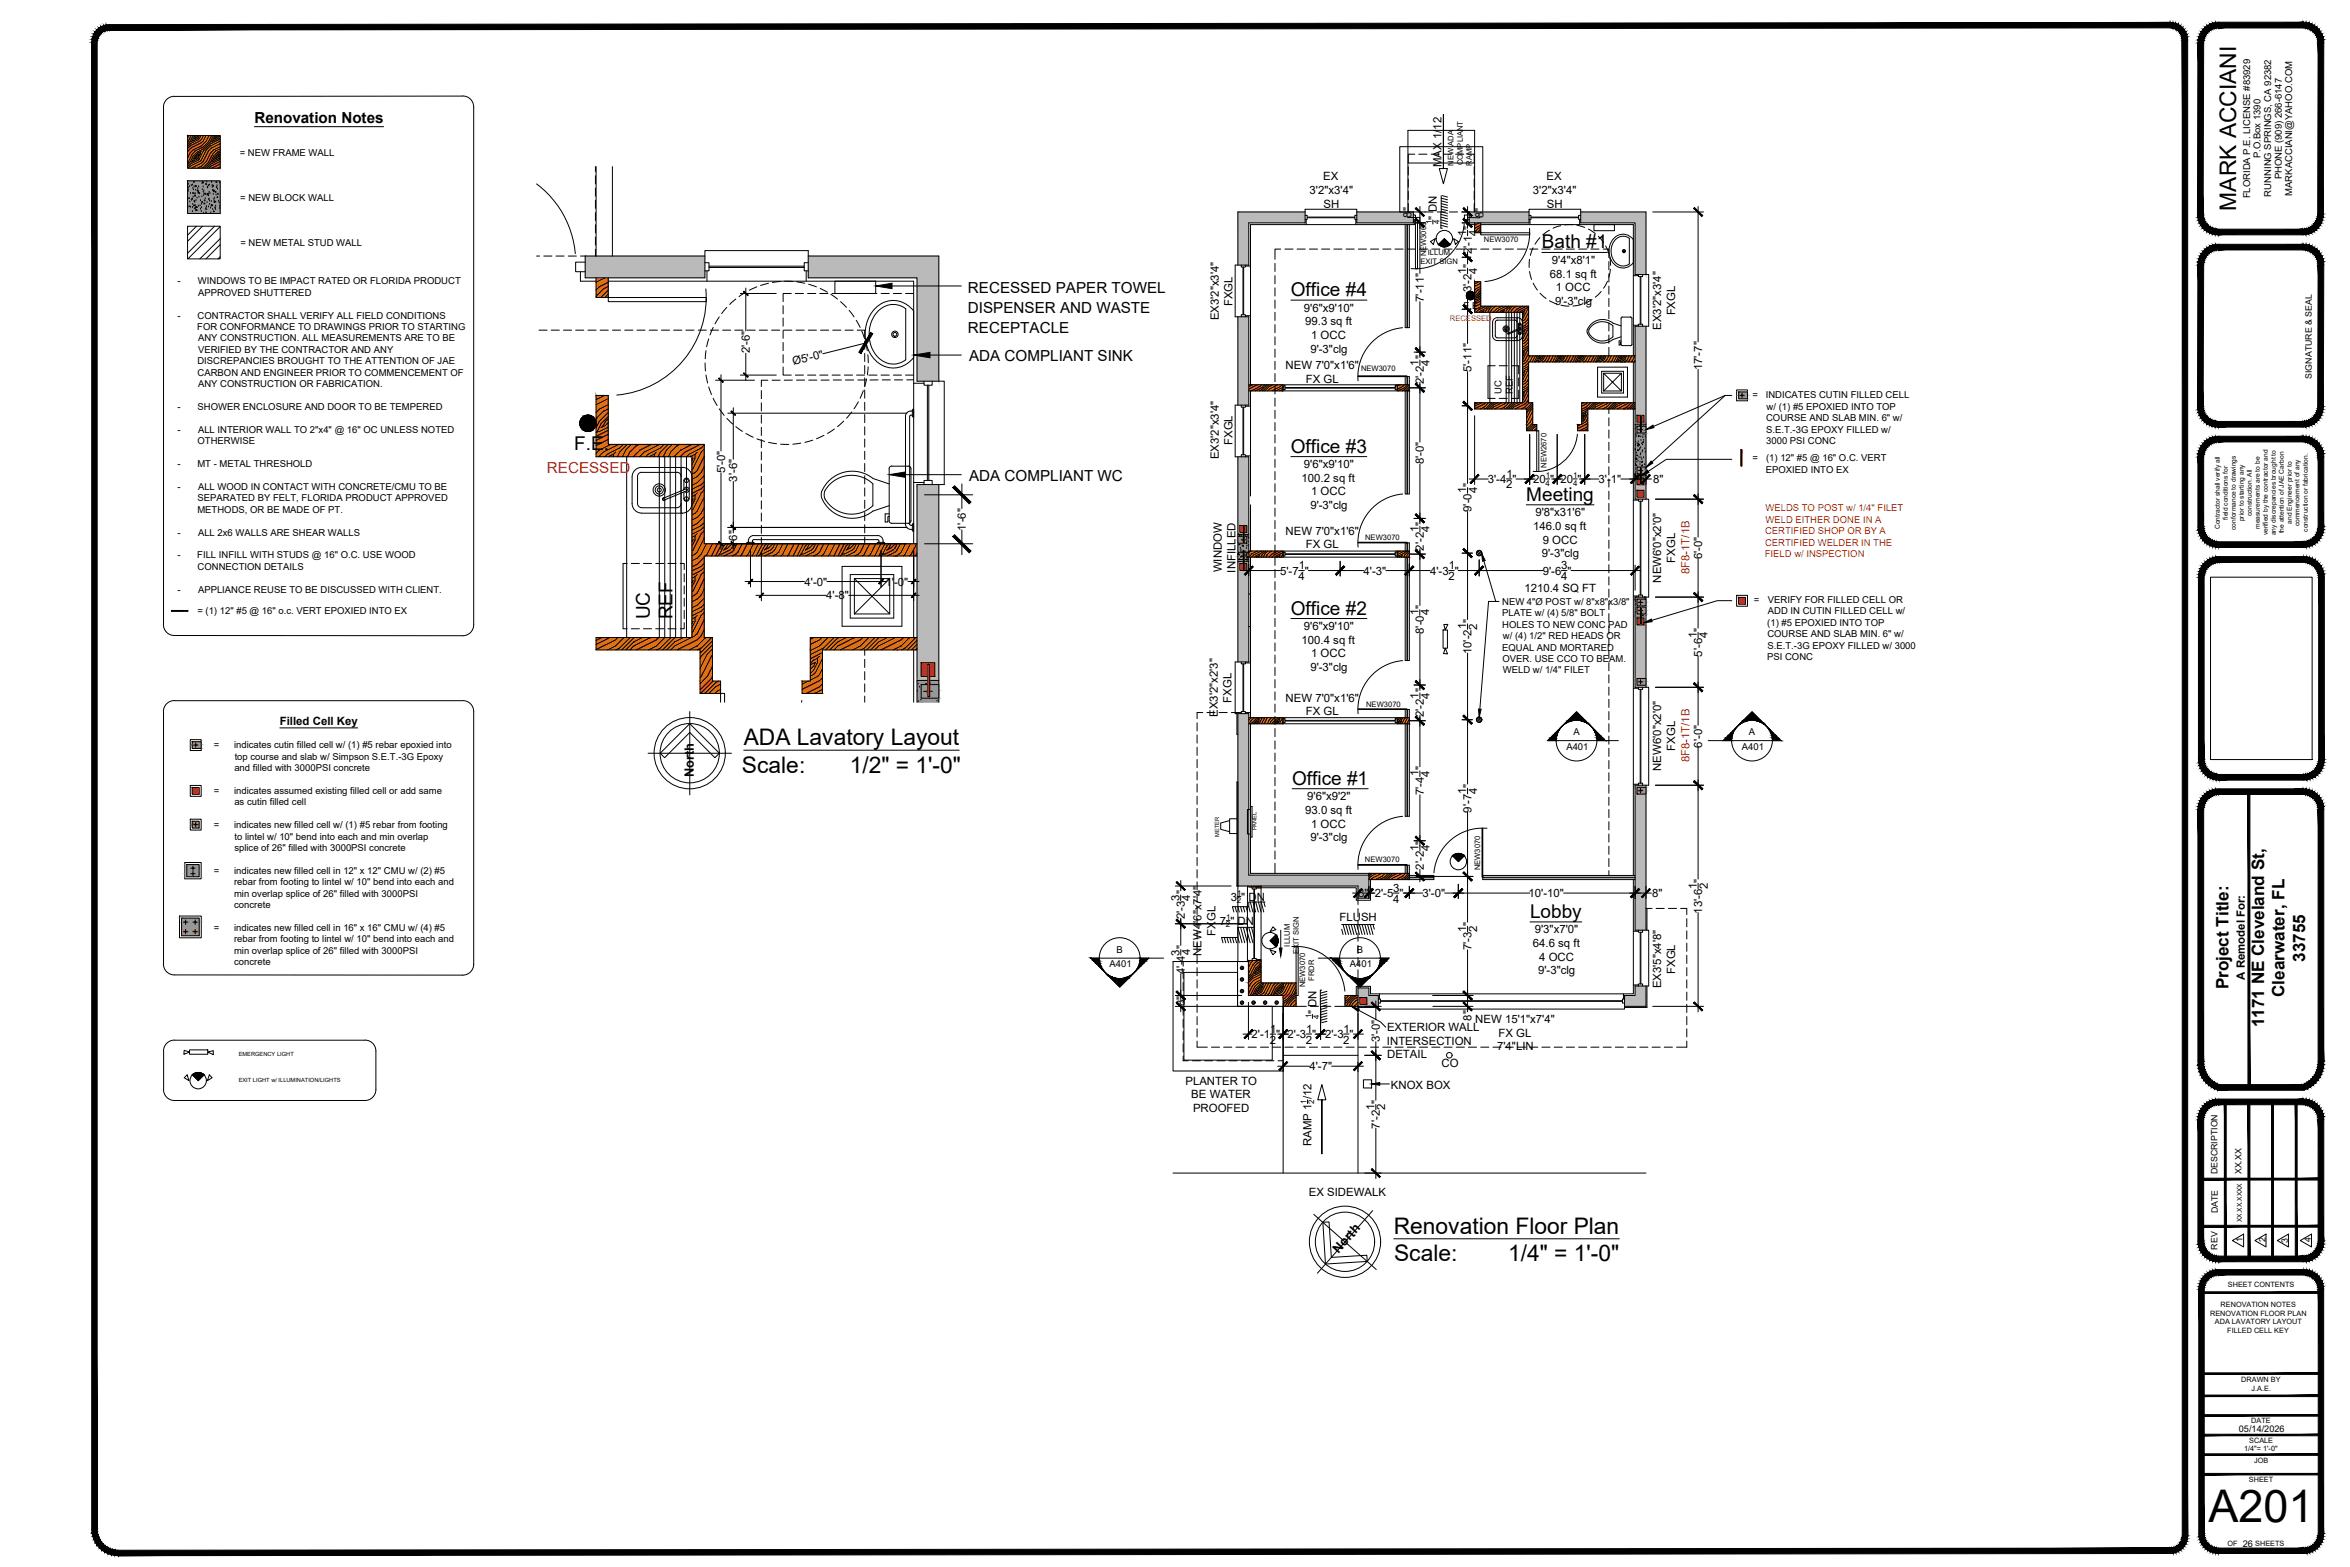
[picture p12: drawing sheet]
<svg xmlns="http://www.w3.org/2000/svg" width="914mm" height="610mm" viewBox="0 0 914 610" stroke-linecap="round" stroke-linejoin="round" font-family="sans-serif">
<defs><g id="words">
<text font-size="17.5" x="859.3" y="592.3">A201</text>
<g font-size="8.9">
<text x="870.2" y="82" transform="rotate(-90 870.2 82)">MARK ACCIANI</text>
<text x="289.4" y="290">ADA Lavatory Layout</text>
<text x="288.7" y="300.6">Scale:</text>
<text x="330.6" y="300.6">1/2&quot; = 1'-0&quot;</text>
<text x="542.3" y="480.1">Renovation Floor Plan</text>
<text x="542.5" y="490.7">Scale:</text>
<text x="586.8" y="490.7">1/4&quot; = 1'-0&quot;</text>
</g>
<g font-size="7.4">
<text x="599.9" y="96.6">Bath #1</text>
<text x="502.3" y="115.2">Office #4</text>
<text x="223.4" y="174.9">F.E.</text>
<text x="502.3" y="176.1">Office #3</text>
<text x="593.9" y="194.8">Meeting</text>
<text x="502.3" y="239.1">Office #2</text>
<text x="252.9" y="241" transform="rotate(-90 252.9 241)">UC</text>
<text x="261.7" y="241" transform="rotate(-90 261.7 241)">REF</text>
<text x="502.8" y="305.3">Office #1</text>
<text x="595.3" y="357.1">Lobby</text>
</g>
<g font-size="6.7">
<text x="896.9" y="374.1" transform="rotate(-90 896.9 374.1)">33755</text>
<text x="867.1" y="384.9" transform="rotate(-90 867.1 384.9)">Project Title:</text>
<text x="889" y="387.8" transform="rotate(-90 889 387.8)">Clearwater, FL</text>
<text x="881" y="399.6" transform="rotate(-90 881 399.6)">1171 NE Cleveland St,</text>
</g>
<g font-size="5.9">
<text x="99" y="48">Renovation Notes</text>
<text x="376.6" y="114">RECESSED PAPER TOWEL</text>
<text x="376.6" y="121.8">DISPENSER AND WASTE</text>
<text x="376.6" y="129.6">RECEPTACLE</text>
<text x="377.1" y="140.3">ADA COMPLIANT SINK</text>
<text x="377.1" y="187">ADA COMPLIANT WC</text>
</g>
<text font-size="5.9" fill="#ff003f" x="212.8" y="184.1">RECESSED</text>
<g font-size="5">
<text x="269.9" y="302.3" transform="rotate(-90 269.9 302.3)">North</text>
<text x="520.8" y="487.9" transform="rotate(-48 520.8 487.9)">North</text>
</g>
<g font-size="4.4">
<text x="561" y="65" transform="rotate(-90 561 65)">MAX 1/12</text>
<text x="514.9" y="70.1">EX</text>
<text x="601.8" y="70.1">EX</text>
<text x="509.6" y="75.4">3'2&quot;x3'4&quot;</text>
<text x="596.5" y="75.4">3'2&quot;x3'4&quot;</text>
<text x="515" y="80.7">SH</text>
<text x="601.9" y="80.7">SH</text>
<text x="549.3" y="84.7" transform="rotate(-90 549.3 84.7)">8&quot;</text>
<text x="559.1" y="85.5" transform="rotate(-90 559.1 85.5)">&quot; DN</text>
<text x="577.3" y="84.8" transform="rotate(-90 577.3 84.8)">8&quot;</text>
<text x="570.5" y="91.7" transform="rotate(-90 570.5 91.7)">1</text>
<text x="574.8" y="91.8" transform="rotate(-90 574.8 91.8)">4</text>
<text x="572.6" y="99" transform="rotate(-90 572.6 99)">2'-1 &quot;</text>
<text x="570.5" y="106.5" transform="rotate(-90 570.5 106.5)">1</text>
<text x="574.7" y="106.6" transform="rotate(-90 574.7 106.6)">4</text>
<text x="603.1" y="108">68.1 sq ft</text>
<text x="603.8" y="102.7">9'4&quot;x8'1&quot;</text>
<text x="572.6" y="113.7" transform="rotate(-90 572.6 113.7)">3'-2 &quot;</text>
<text x="605.4" y="113.4">1 OCC</text>
<text x="479.6" y="119.1" transform="rotate(-90 479.6 119.1)">FXGL</text>
<text x="554.1" y="117.5" transform="rotate(-90 554.1 117.5)">7'-11&quot;</text>
<text x="605.1" y="118.7">9'-3&quot;clg</text>
<text x="474.2" y="124.7" transform="rotate(-90 474.2 124.7)">EX3'2&quot;x3'4&quot;</text>
<text x="507.4" y="121.2">9'6&quot;x9'10&quot;</text>
<text x="651.8" y="122.7" transform="rotate(-90 651.8 122.7)">FXGL</text>
<text x="507.9" y="126.5">99.3 sq ft</text>
<text x="510.2" y="131.9">1 OCC</text>
<text x="646.4" y="128.4" transform="rotate(-90 646.4 128.4)">EX3'2&quot;x3'4&quot;</text>
<text x="291.8" y="137.5" transform="rotate(-90 291.8 137.5)">2'-6&quot;</text>
<text x="509.9" y="137.2">9'-3&quot;clg</text>
<text x="308.7" y="142.1" transform="rotate(-14 308.7 142.1)">Ø5'-0&quot;</text>
<text x="500.3" y="143.5">NEW 7'0&quot;x1'6&quot;</text>
<text x="551.9" y="142.2" transform="rotate(-90 551.9 142.2)">1</text>
<text x="556.2" y="142.3" transform="rotate(-90 556.2 142.3)">4</text>
<text x="508.1" y="148.8">FX GL</text>
<text x="554.1" y="149.5" transform="rotate(-90 554.1 149.5)">2'-2 &quot;</text>
<text x="572.6" y="144.7" transform="rotate(-90 572.6 144.7)">5'-11&quot;</text>
<text x="662.3" y="144.1" transform="rotate(-90 662.3 144.1)">17'-7&quot;</text>
<text x="479.6" y="173.1" transform="rotate(-90 479.6 173.1)">FXGL</text>
<text x="474.2" y="178.7" transform="rotate(-90 474.2 178.7)">EX3'2&quot;x3'4&quot;</text>
<text x="282.1" y="184.1" transform="rotate(-90 282.1 184.1)">5'-0&quot;</text>
<text x="507.4" y="182">9'6&quot;x9'10&quot;</text>
<text x="554" y="180.7" transform="rotate(-90 554 180.7)">8'-0&quot;</text>
<text x="586.1" y="185.8">1</text>
<text x="286.9" y="187.4" transform="rotate(-90 286.9 187.4)">3'-6&quot;</text>
<text x="506.5" y="187.4">100.2 sq ft</text>
<text x="570.5" y="191.9" transform="rotate(-90 570.5 191.9)">1</text>
<text x="574.7" y="192" transform="rotate(-90 574.7 192)">4</text>
<text x="578.9" y="187.9">3'-4 &quot;</text>
<text x="586.1" y="190">2</text>
<text x="596.5" y="187.9">20 &quot;</text>
<text x="607.2" y="187.9">20 &quot;</text>
<text x="622" y="187.9">3'-1&quot;</text>
<text x="643.3" y="187.9">8&quot;</text>
<text x="510.2" y="192.7">1 OCC</text>
<text x="509.9" y="198">9'-3&quot;clg</text>
<text x="572.6" y="199.2" transform="rotate(-90 572.6 199.2)">9'-0 &quot;</text>
<text x="597.4" y="200.8">9'8&quot;x31'6&quot;</text>
<text x="375.8" y="206.5" transform="rotate(-90 375.8 206.5)">1'-6&quot;</text>
<text x="500.3" y="207.9">NEW 7'0&quot;x1'6&quot;</text>
<text x="551.9" y="206.9" transform="rotate(-90 551.9 206.9)">1</text>
<text x="556.2" y="207" transform="rotate(-90 556.2 207)">4</text>
<text x="596.5" y="206.2">146.0 sq ft</text>
<text x="286.9" y="210.4" transform="rotate(-90 286.9 210.4)">6&quot;</text>
<text x="508.1" y="213.2">FX GL</text>
<text x="554.1" y="214.2" transform="rotate(-90 554.1 214.2)">2'-2 &quot;</text>
<text x="600.3" y="211.5">9 OCC</text>
<text x="505.4" y="221.4">1</text>
<text x="563.7" y="221.4">1</text>
<text x="599.9" y="216.8">9'-3&quot;clg</text>
<text x="607.4" y="221.4">3</text>
<text x="651.8" y="218.9" transform="rotate(-90 651.8 218.9)">FXGL</text>
<text x="662.3" y="217.6" transform="rotate(-90 662.3 217.6)">6'-0&quot;</text>
<text x="313.1" y="227.8">4'-0&quot;</text>
<text x="344.6" y="227.8">1'-0&quot;</text>
<text x="475.4" y="222.7" transform="rotate(-90 475.4 222.7)">WINDOW</text>
<text x="480.7" y="222.8" transform="rotate(-90 480.7 222.8)">INFILLED</text>
<text x="498.1" y="223.5">5'-7 &quot;</text>
<text x="505.3" y="225.6">4</text>
<text x="530.6" y="223.5">4'-3&quot;</text>
<text x="556.5" y="223.5">4'-3 &quot;</text>
<text x="563.6" y="225.6">2</text>
<text x="600.3" y="223.5">9'-6 &quot;</text>
<text x="607.5" y="225.6">4</text>
<text x="646.4" y="226.7" transform="rotate(-90 646.4 226.7)">NEW6'0&quot;x2'0&quot;</text>
<text x="321.5" y="233.2">4'-8&quot;</text>
<text x="593.2" y="230.4">1210.4 SQ FT</text>
<text x="551.9" y="239.4" transform="rotate(-90 551.9 239.4)">1</text>
<text x="556.1" y="239.4" transform="rotate(-90 556.1 239.4)">4</text>
<text x="507.4" y="245.1">9'6&quot;x9'10&quot;</text>
<text x="570.5" y="244.8" transform="rotate(-90 570.5 244.8)">1</text>
<text x="574.7" y="244.9" transform="rotate(-90 574.7 244.9)">2</text>
<text x="506.5" y="250.4">100.4 sq ft</text>
<text x="554" y="246.6" transform="rotate(-90 554 246.6)">8'-0 &quot;</text>
<text x="660.2" y="248.2" transform="rotate(-90 660.2 248.2)">1</text>
<text x="664.4" y="248.2" transform="rotate(-90 664.4 248.2)">4</text>
<text x="510.2" y="255.7">1 OCC</text>
<text x="572.6" y="254.5" transform="rotate(-90 572.6 254.5)">10'-2 &quot;</text>
<text x="662.3" y="255.4" transform="rotate(-90 662.3 255.4)">5'-6 &quot;</text>
<text x="509.9" y="261.1">9'-3&quot;clg</text>
<text x="479.2" y="273.3" transform="rotate(-90 479.2 273.3)">FXGL</text>
<text x="500.3" y="273">NEW 7'0&quot;x1'6&quot;</text>
<text x="551.9" y="271.7" transform="rotate(-90 551.9 271.7)">1</text>
<text x="556.2" y="271.8" transform="rotate(-90 556.2 271.8)">4</text>
<text x="473.8" y="278.9" transform="rotate(-90 473.8 278.9)">EX3'2&quot;x2'3&quot;</text>
<text x="508.1" y="278.3">FX GL</text>
<text x="554.1" y="279" transform="rotate(-90 554.1 279)">2'-2 &quot;</text>
<text x="108.9" y="282.2">Filled Cell Key</text>
<text x="651.8" y="292.1" transform="rotate(-90 651.8 292.1)">FXGL</text>
<text x="662.3" y="290.8" transform="rotate(-90 662.3 290.8)">6'-0&quot;</text>
<text x="646.4" y="299.9" transform="rotate(-90 646.4 299.9)">NEW6'0&quot;x2'0&quot;</text>
<text x="551.9" y="302" transform="rotate(-90 551.9 302)">1</text>
<text x="556.2" y="302.1" transform="rotate(-90 556.2 302.1)">4</text>
<text x="508.6" y="311.3">9'6&quot;x9'2&quot;</text>
<text x="554.1" y="309.4" transform="rotate(-90 554.1 309.4)">7'-4 &quot;</text>
<text x="570.5" y="308.8" transform="rotate(-90 570.5 308.8)">1</text>
<text x="574.7" y="308.9" transform="rotate(-90 574.7 308.9)">4</text>
<text x="507.9" y="316.7">93.0 sq ft</text>
<text x="572.6" y="316.1" transform="rotate(-90 572.6 316.1)">9'-7 &quot;</text>
<text x="510.2" y="322">1 OCC</text>
<text x="509.9" y="327.3">9'-3&quot;clg</text>
<text x="551.9" y="331" transform="rotate(-90 551.9 331)">1</text>
<text x="556.2" y="331.1" transform="rotate(-90 556.2 331.1)">4</text>
<text x="554.1" y="338.3" transform="rotate(-90 554.1 338.3)">2'-2 &quot;</text>
<text x="542" y="346.9">3</text>
<text x="660.2" y="345.7" transform="rotate(-90 660.2 345.7)">1</text>
<text x="664.5" y="345.8" transform="rotate(-90 664.5 345.8)">2</text>
<text x="458.9" y="350.5" transform="rotate(-90 458.9 350.5)">3</text>
<text x="463.1" y="350.4" transform="rotate(-90 463.1 350.4)">4</text>
<text x="478.9" y="350.4">3</text>
<text x="483" y="350.4">&quot; DN</text>
<text x="528.5" y="349">8&quot;</text>
<text x="534.9" y="349">2'-5 &quot;</text>
<text x="542.1" y="351.1">4</text>
<text x="553.5" y="349">3'-0&quot;</text>
<text x="594.8" y="349">10'-10&quot;</text>
<text x="642.9" y="349">8&quot;</text>
<text x="461" y="357.6" transform="rotate(-90 461 357.6)">2'-3 &quot;</text>
<text x="474.6" y="359.7">7 &quot; DN</text>
<text x="521.2" y="358.1">FLUSH</text>
<text x="662.3" y="355.4" transform="rotate(-90 662.3 355.4)">13'-6 &quot;</text>
<text x="472.9" y="364" transform="rotate(-90 472.9 364)">FXGL</text>
<text x="570.5" y="362.5" transform="rotate(-90 570.5 362.5)">1</text>
<text x="574.7" y="362.6" transform="rotate(-90 574.7 362.6)">2</text>
<text x="597.2" y="363.1">9'3&quot;x7'0&quot;</text>
<text x="458.9" y="371.7" transform="rotate(-90 458.9 371.7)">3</text>
<text x="463.1" y="371.6" transform="rotate(-90 463.1 371.6)">4</text>
<text x="467.6" y="371.8" transform="rotate(-90 467.6 371.8)">NEW4'6&quot;x7'4&quot;</text>
<text x="572.6" y="369.7" transform="rotate(-90 572.6 369.7)">7'-3 &quot;</text>
<text x="596.5" y="368.4">64.6 sq ft</text>
<text x="598.9" y="373.8">4 OCC</text>
<text x="461" y="378.9" transform="rotate(-90 461 378.9)">4'-4 &quot;</text>
<text x="598.5" y="379.1">9'-3&quot;clg</text>
<text x="651.8" y="378.9" transform="rotate(-90 651.8 378.9)">FXGL</text>
<text x="873.5" y="381.1" transform="rotate(-90 873.5 381.1)">A Remodel For:</text>
<text x="646.4" y="384.5" transform="rotate(-90 646.4 384.5)">EX3'5&quot;x4'8&quot;</text>
<text x="461" y="391.4" transform="rotate(-90 461 391.4)">8&quot;</text>
<text x="512.2" y="394.5" transform="rotate(-90 512.2 394.5)">&quot; DN</text>
<text x="494.2" y="401.7">1</text>
<text x="508.3" y="401.7">1</text>
<text x="522.8" y="401.7">1</text>
<text x="539.7" y="401.1">EXTERIOR WALL</text>
<text x="572.6" y="397.1" transform="rotate(-90 572.6 397.1)">8&quot;</text>
<text x="574" y="398">NEW 15'1&quot;x7'4&quot;</text>
<text x="487" y="403.9">2'-1</text>
<text x="494.1" y="406">2</text>
<text x="496.6" y="403.9">&quot;</text>
<text x="501" y="403.9">2'-3 &quot;</text>
<text x="508.2" y="406">2</text>
<text x="515.6" y="403.9">2'-3 &quot;</text>
<text x="522.7" y="406">2</text>
<text x="536.9" y="405.4" transform="rotate(-90 536.9 405.4)">3'-0&quot;</text>
<text x="539.7" y="406.4">INTERSECTION</text>
<text x="583.1" y="403.3">FX GL</text>
<text x="539.7" y="411.8">DETAIL</text>
<text x="582.5" y="408.6">7'4&quot;LIN</text>
<text x="509.5" y="416.3">4'-7&quot;</text>
<text x="561" y="415">CO</text>
<text x="461.3" y="421.9">PLANTER TO</text>
<text x="541.2" y="423.6">KNOX BOX</text>
<text x="463.5" y="427.3">BE WATER</text>
<text x="534.8" y="431.8" transform="rotate(-90 534.8 431.8)">1</text>
<text x="539" y="431.9" transform="rotate(-90 539 431.9)">2</text>
<text x="464.2" y="432.6">PROOFED</text>
<text x="536.9" y="439" transform="rotate(-90 536.9 439)">7'-2 &quot;</text>
<text x="510.3" y="445.8" transform="rotate(-90 510.3 445.8)">RAMP 1 /12</text>
<text x="509.3" y="465.4">EX SIDEWALK</text>
</g>
<g font-size="4.4" fill="#ff003f">
<text x="657.4" y="223.4" transform="rotate(-90 657.4 223.4)">8F8-1T/1B</text>
<text x="657.4" y="296.6" transform="rotate(-90 657.4 296.6)">8F8-1T/1B</text>
</g>
<g font-size="3.7">
<text x="93.3" y="60.6">= NEW FRAME WALL</text>
<text x="879.6" y="61.6" transform="rotate(-90 879.6 61.6)">P.O.Box 1390</text>
<text x="887.8" y="69.8" transform="rotate(-90 887.8 69.8)">PHONE (909) 266-6147</text>
<text x="875.5" y="77.2" transform="rotate(-90 875.5 77.2)">FLORIDA P.E. LICENSE #83929</text>
<text x="883.7" y="76.5" transform="rotate(-90 883.7 76.5)">RUNNING SPRINGS, CA 92382</text>
<text x="891.9" y="76.2" transform="rotate(-90 891.9 76.2)">MARKACCIANI@YAHOO.COM</text>
<text x="93.5" y="78.3">= NEW BLOCK WALL</text>
<text x="93.6" y="95.5">= NEW METAL STUD WALL</text>
<text x="69" y="110.6">-</text>
<text x="77" y="110.6">WINDOWS TO BE IMPACT RATED OR FLORIDA PRODUCT</text>
<text x="77" y="115">APPROVED SHUTTERED</text>
<text x="69" y="123.9">-</text>
<text x="76.9" y="123.9">CONTRACTOR SHALL VERIFY ALL FIELD CONDITIONS</text>
<text x="569.5" y="120.1">F.E.</text>
<text x="76.8" y="128.4">FOR CONFORMANCE TO DRAWINGS PRIOR TO STARTING</text>
<text x="77" y="132.8">ANY CONSTRUCTION. ALL MEASUREMENTS ARE TO BE</text>
<text x="77" y="137.2">VERIFIED BY THE CONTRACTOR AND ANY</text>
<text x="76.8" y="141.7">DISCREPANCIES BROUGHT TO THE ATTENTION OF JAE</text>
<text x="76.9" y="146.2">CARBON AND ENGINEER PRIOR TO COMMENCEMENT OF</text>
<text x="77" y="150.6">ANY CONSTRUCTION OR FABRICATION.</text>
<text x="584.2" y="153.2" transform="rotate(-90 584.2 153.2)">UC</text>
<text x="588.6" y="153.2" transform="rotate(-90 588.6 153.2)">REF</text>
<text x="681.9" y="155">=</text>
<text x="687.1" y="155">INDICATES CUTIN FILLED CELL</text>
<text x="69" y="159.5">-</text>
<text x="76.9" y="159.5">SHOWER ENCLOSURE AND DOOR TO BE TEMPERED</text>
<text x="687.4" y="159.5">w/ (1) #5 EPOXIED INTO TOP</text>
<text x="687.2" y="164">COURSE AND SLAB MIN. 6&quot; w/</text>
<text x="69" y="168.4">-</text>
<text x="76.9" y="172.8">OTHERWISE</text>
<text x="77" y="168.4">ALL INTERIOR WALL TO 2&quot;x4&quot; @ 16&quot; OC UNLESS NOTED</text>
<text x="687.2" y="168.4">S.E.T.-3G EPOXY FILLED w/</text>
<text x="687.2" y="172.8">3000 PSI CONC</text>
<text x="681.9" y="179.5">=</text>
<text x="687.2" y="179.5">(1) 12&quot; #5 @ 16&quot; O.C. VERT</text>
<text x="69" y="181.7">-</text>
<text x="76.8" y="181.7">MT - METAL THRESHOLD</text>
<text x="687.1" y="183.9">EPOXIED INTO EX</text>
<text x="69" y="190.6">-</text>
<text x="77" y="190.6">ALL WOOD IN CONTACT WITH CONCRETE/CMU TO BE</text>
<text x="76.9" y="195">SEPARATED BY FELT, FLORIDA PRODUCT APPROVED</text>
<text x="76.8" y="199.5">METHODS, OR BE MADE OF PT.</text>
<text x="69" y="208.4">-</text>
<text x="77" y="208.4">ALL 2x6 WALLS ARE SHEAR WALLS</text>
<text x="69" y="217.2">-</text>
<text x="76.8" y="217.2">FILL INFILL WITH STUDS @ 16&quot; O.C. USE WOOD</text>
<text x="76.9" y="221.7">CONNECTION DETAILS</text>
<text x="69" y="230.5">-</text>
<text x="77" y="230.5">APPLIANCE REUSE TO BE DISCUSSED WITH CLIENT.</text>
<text x="76.8" y="239">= (1) 12&quot; #5 @ 16&quot; o.c. VERT EPOXIED INTO EX</text>
<text x="584.5" y="235.2">NEW 4&quot;Ø POST w/ 8&quot;x8&quot;x3/8&quot;</text>
<text x="584.5" y="239.7">PLATE w/ (4) 5/8&quot; BOLT</text>
<text x="682.4" y="234.5">=</text>
<text x="687.9" y="234.5">VERIFY FOR FILLED CELL OR</text>
<text x="687.9" y="239">ADD IN CUTIN FILLED CELL w/</text>
<text x="584.5" y="244.1">HOLES TO NEW CONC PAD</text>
<text x="687.7" y="243.4">(1) #5 EPOXIED INTO TOP</text>
<text x="584.8" y="248.6">w/ (4) 1/2&quot; RED HEADS OR</text>
<text x="687.7" y="247.9">COURSE AND SLAB MIN. 6&quot; w/</text>
<text x="584.5" y="253.1">EQUAL AND MORTARED</text>
<text x="584.6" y="257.5">OVER. USE CCO TO BEAM.</text>
<text x="687.6" y="256.8">PSI CONC</text>
<text x="687.7" y="252.3">S.E.T.-3G EPOXY FILLED w/ 3000</text>
<text x="584.8" y="262">WELD w/ 1/4&quot; FILET</text>
<text x="612.2" y="286">A</text>
<text x="680.5" y="286">A</text>
<text x="83.1" y="291.1">=</text>
<text x="91.1" y="291.1">indicates cutin filled cell w/ (1) #5 rebar epoxied into</text>
<text x="609.5" y="291.6">A401</text>
<text x="677.8" y="291.6">A401</text>
<text x="91.2" y="300">and filled with 3000PSI concrete</text>
<text x="91.3" y="295.5">top course and slab w/ Simpson S.E.T.-3G Epoxy</text>
<text x="83.1" y="308.9">=</text>
<text x="91.1" y="308.9">indicates assumed existing filled cell or add same</text>
<text x="91.2" y="313.3">as cutin filled cell</text>
<text x="83.1" y="322.2">=</text>
<text x="91.1" y="322.2">indicates new filled cell w/ (1) #5 rebar from footing</text>
<text x="91.2" y="326.6">to lintel w/ 10&quot; bend into each and min overlap</text>
<text x="91.2" y="331.1">splice of 26&quot; filled with 3000PSI concrete</text>
<text x="83.1" y="340">=</text>
<text x="91.1" y="340">indicates new filled cell in 12&quot; x 12&quot; CMU w/ (2) #5</text>
<text x="91.1" y="344.4">rebar from footing to lintel w/ 10&quot; bend into each and</text>
<text x="91.1" y="348.9">min overlap splice of 26&quot; filled with 3000PSI</text>
<text x="91.1" y="353.3">concrete</text>
<text x="83.1" y="362.2">=</text>
<text x="91.1" y="362.2">indicates new filled cell in 16&quot; x 16&quot; CMU w/ (4) #5</text>
<text x="91.1" y="366.6">rebar from footing to lintel w/ 10&quot; bend into each and</text>
<text x="91.1" y="371.1">min overlap splice of 26&quot; filled with 3000PSI</text>
<text x="434.5" y="370.6">B</text>
<text x="527.9" y="370.6">B</text>
<text x="91.1" y="375.5">concrete</text>
<text x="431.8" y="376.3">A401</text>
<text x="525.3" y="376.3">A401</text>
</g>
<g font-size="3.7" fill="#ff003f">
<text x="686.9" y="198.8">WELDS TO POST w/ 1/4&quot; FILET</text>
<text x="686.9" y="203.3">WELD EITHER DONE IN A</text>
<text x="686.8" y="207.8">CERTIFIED SHOP OR BY A</text>
<text x="686.8" y="212.2">CERTIFIED WELDER IN THE</text>
<text x="686.7" y="216.7">FIELD w/ INSPECTION</text>
</g>
<g font-size="3.6">
<text x="871.2" y="557.1">05/14/2026</text>
<text x="872.7" y="601.8">26</text>
</g>
<g font-size="3.4">
<text x="899.5" y="147.4" transform="rotate(-90 899.5 147.4)">SIGNATURE &amp; SEAL</text>
<text x="862.9" y="456.9" transform="rotate(-90 862.9 456.9)">DESCRIPTION</text>
<text x="872.2" y="456.8" transform="rotate(-90 872.2 456.8)">XX.XX</text>
<text x="863" y="472" transform="rotate(-90 863 472)">DATE</text>
<text x="872.6" y="483.3" transform="rotate(-90 872.6 483.3)">1</text>
<text x="881.5" y="483.3" transform="rotate(-90 881.5 483.3)">2</text>
<text x="890.2" y="483.5" transform="rotate(-90 890.2 483.5)">3</text>
<text x="899.2" y="483.3" transform="rotate(-90 899.2 483.3)">4</text>
<text x="862.8" y="486.2" transform="rotate(-90 862.8 486.2)">REV</text>
</g>
<g font-size="3.1">
<text x="557.2" y="87.1" transform="rotate(-90 557.2 87.1)">1</text>
<text x="560.2" y="87.2" transform="rotate(-90 560.2 87.2)">4</text>
<text x="601.5" y="186">1</text>
<text x="612.2" y="186">1</text>
<text x="601.4" y="188.9">4</text>
<text x="612.1" y="188.9">4</text>
<text x="481.3" y="351.4">2</text>
<text x="481.4" y="348.4">1</text>
<text x="477.1" y="357.8">1</text>
<text x="477" y="360.8">2</text>
<text x="510.3" y="396.2" transform="rotate(-90 510.3 396.2)">1</text>
<text x="513.2" y="396.2" transform="rotate(-90 513.2 396.2)">4</text>
<text x="508.4" y="429.3" transform="rotate(-90 508.4 429.3)">1</text>
<text x="511.3" y="429.4" transform="rotate(-90 511.3 429.4)">2</text>
</g>
<g font-size="3">
<text x="565.6" y="64.4" transform="rotate(-90 565.6 64.4)">NEW ADA</text>
<text x="569.2" y="64.3" transform="rotate(-90 569.2 64.3)">COMPLIANT</text>
<text x="572.7" y="64.4" transform="rotate(-90 572.7 64.4)">RAMP</text>
<text x="577.4" y="94.2">NEW3070</text>
<text x="554.9" y="99.8" transform="rotate(-90 554.9 99.8)">NEW3068</text>
<text x="555.6" y="99.1">ILLUM</text>
<text x="552.7" y="102.6">EXIT SIGN</text>
<text x="529.6" y="144.4">NEW3070</text>
<text x="601.8" y="182" transform="rotate(-90 601.8 182)">NEW2670</text>
<text x="531.2" y="210.2">NEW3070</text>
<text x="531.6" y="275">NEW3070</text>
<text x="531.1" y="335.4">NEW3070</text>
<text x="576" y="338.6" transform="rotate(-90 576 338.6)">NEW3070</text>
<text x="501.8" y="368.2" transform="rotate(-90 501.8 368.2)">ILLUM</text>
<text x="505.4" y="371.1" transform="rotate(-90 505.4 371.1)">EXIT SIGN</text>
<text x="511.4" y="381.6" transform="rotate(-90 511.4 381.6)">FRDR</text>
<text x="507.8" y="384.1" transform="rotate(-90 507.8 384.1)">NEW3070</text>
</g>
<text font-size="3" fill="#ff003f" x="564.2" y="124.7">RECESSED</text>
<g font-size="2.8">
<text x="866.9" y="500.7">SHEET CONTENTS</text>
<text x="864.1" y="508.4">RENOVATION NOTES</text>
<text x="860" y="511.8">RENOVATION FLOOR PLAN</text>
<text x="861.8" y="515.2">ADA LAVATORY LAYOUT</text>
<text x="866.6" y="518.6">FILLED CELL KEY</text>
<text x="872.1" y="537.8">DRAWN BY</text>
<text x="876.1" y="541.2">J.A.E.</text>
<text x="876" y="553.7">DATE</text>
<text x="875.2" y="561.3">SCALE</text>
<text x="873.2" y="564.5">1/4&quot;= 1'-0&quot;</text>
<text x="877.1" y="569">JOB</text>
<text x="875.1" y="576.6">SHEET</text>
<text x="866.8" y="601.4">OF</text>
<text x="877.5" y="601.5">SHEETS</text>
</g>
<g font-size="2.6">
<text x="866.9" y="202.1" transform="rotate(-90 866.9 202.1)">field conditions for</text>
<text x="873.1" y="202.8" transform="rotate(-90 873.1 202.8)">prior to starting any</text>
<text x="876.2" y="200.8" transform="rotate(-90 876.2 200.8)">construction. All</text>
<text x="891.7" y="203.8" transform="rotate(-90 891.7 203.8)">and Engineer prior to</text>
<text x="863.8" y="205.8" transform="rotate(-90 863.8 205.8)">Contractor shall verify all</text>
<text x="870" y="206.1" transform="rotate(-90 870 206.1)">conformance to drawings</text>
<text x="879.3" y="205.7" transform="rotate(-90 879.3 205.7)">measurements are to be</text>
<text x="882.4" y="208.3" transform="rotate(-90 882.4 208.3)">verified by the contractor and</text>
<text x="885.5" y="208.2" transform="rotate(-90 885.5 208.2)">any discrepancies brought to</text>
<text x="888.6" y="207.5" transform="rotate(-90 888.6 207.5)">the attention of JAE Carbon</text>
<text x="894.8" y="204.8" transform="rotate(-90 894.8 204.8)">commencement of any</text>
<text x="897.9" y="206.8" transform="rotate(-90 897.9 206.8)">construction or fabrication.</text>
<text x="872.3" y="475.5" transform="rotate(-90 872.3 475.5)">XX.XX.XXXX</text>
</g>
<g font-size="2.2">
<text x="488.9" y="323" transform="rotate(-90 488.9 323)">PANEL</text>
<text x="474.4" y="325.5" transform="rotate(-90 474.4 325.5)">METER</text>
<text x="92.9" y="410.8">EMERGENCY LIGHT</text>
<text x="92.9" y="420.9">EXIT LIGHT w/ ILLUMINATION/LIGHTS</text>
</g>
</g></defs>
<!-- layer: (EE) MARK ACCIANI -->
<g fill="#000" stroke="#000" stroke-width=".39">
<path d="M855.2 16.6l2.1 66.8 .2-66.8zM855.2 16.6l2.1 66.8h-2.3z"/>
<path d="M862.1 8.7l1.2-.1v2.3zM862.1 8.7l.3 2.2h.9zM861 9l1.1-.3 .3 2.2zM861 9l.6 2.1 .8-.2zM859.9 9.4l1.1-.4 .6 2.1zM859.9 9.4l.9 2 .8-.3zM858.9 9.9l1-.5 .9 2zM858.9 9.9l1.2 1.9 .7-.4zM858 10.6l.9-.7 1.2 1.9zM858 10.6l1.5 1.7 .6-.5zM858 10.6l1.5 1.7-2.3-.9zM857.2 11.4l1.7 1.5 .6-.6zM857.2 11.4l1.7 1.5-2.4-.6zM856.5 12.3l1.9 1.2 .5-.6zM856.5 12.3l1.9 1.2-2.4-.2zM856 13.3l2 1 .4-.8zM856 13.3l2 1-2.4 .1zM855.6 14.4l2.1 .6 .3-.7zM855.6 14.4l2.1 .6-2.4 .5zM855.3 15.5l2.2 .3 .2-.8zM855.3 15.5l2.2 .3-2.3 .8zM855.2 16.6h2.3v-.8z"/>
<path d="M863.3 10.9h32.9v-2.3zM863.3 8.6h32.9l-32.9 2.3z"/>
<path d="M902 16.6l2.2-1.1v1.1zM902 15.8v.8l2.2-1.1zM902 15.8l1.9-1.4 .3 1.1zM901.8 15l.2 .8 1.9-1.4zM901.8 15l1.7-1.7 .4 1.1zM901.5 14.3l.3 .7 1.7-1.7zM902.9 12.3l.6 1-2 1zM901.1 13.5l.4 .8 1.4-2zM902.3 11.4l.6 .9-1.8 1.2zM900.6 12.9l.5 .6 1.2-2.1zM901.4 10.6l.9 .8-1.7 1.5zM901.4 10.6l-1.4 1.7 .6 .6zM900.6 9.9l.8 .7-1.4 1.7zM900.6 9.9l-1.3 1.9 .7 .5zM899.5 9.4l1.1 .5-1.3 1.9zM899.5 9.4l-.9 2 .7 .4zM898.5 9l1 .4-.9 2zM898.5 9l-.7 2.1 .8 .3zM897.3 8.7l1.2 .3-.7 2.1zM897.3 8.7l-.3 2.2 .8 .2zM896.2 8.6l1.1 .1-.3 2.2zM896.2 8.6v2.3h.8z"/>
<path d="M855 83.4h2.3l-2.2 1.1zM855.1 84.5l2.2-.3v-.8zM855.1 84.5l2.2-.3-1.9 1.4zM855.4 85.6l2.1-.6-.2-.8zM855.4 85.6l2.1-.6-1.7 1.7zM855.8 86.7l2-.9-.3-.8zM855.8 86.7l2-.9-1.5 1.9zM857.8 85.8l-1.5 1.9 1.9-1.2zM856.3 87.7l1.9-1.2-1.2 2.1zM858.2 86.5l-1.2 2.1 1.7-1.5zM857 88.6l1.7-1.5-.9 2.3zM858.7 87.1l-.9 2.3 1.5-1.7zM859.3 87.7l-.6 2.4-.9-.7zM859.3 87.7l-.6 2.4 1.2-1.9zM859.9 88.2l-.2 2.4-1-.5zM859.9 88.2l-.2 2.4 .9-2zM860.6 88.6l.2 2.4-1.1-.4zM860.6 88.6l.2 2.4 .6-2.1zM861.4 88.9l.5 2.4-1.1-.3zM861.4 88.9l.5 2.4 .3-2.2zM862.2 89.1l.8 2.3-1.1-.1zM862.2 89.1l.8 2.3v-2.2z"/>
<path d="M863 89.2v2.2l33-2.2zM863 91.4l33-2.2v2.2z"/>
<path d="M862.1 95.1l1.2-.1v2.2zM862.1 95.1l.3 2.2 .9-.1zM861 95.3l1.1-.2 .3 2.2zM861 95.3l.6 2.2 .8-.2zM859.9 95.8l1.1-.5 .6 2.2zM859.9 95.8l.9 1.9 .8-.2zM858.9 96.3l1-.5 .9 1.9zM858.9 96.3l1.2 1.8 .7-.4zM858 97l.9-.7 1.2 1.8zM858 97l1.5 1.6 .6-.5zM858 97l1.5 1.6-2.3-.8zM857.2 97.8l1.7 1.4 .6-.6zM857.2 97.8l1.7 1.4-2.4-.5zM856.5 98.7l1.9 1.2 .5-.7zM856.5 98.7l1.9 1.2-2.4-.2zM856 99.7l2 .9 .4-.7zM856 99.7l2 .9-2.4 .2zM855.6 100.8l2.1 .6 .3-.8zM855.6 100.8l2.1 .6-2.4 .5zM855.3 101.9l2.2 .3 .2-.8zM855.3 101.9l2.2 .3-2.3 .8zM855.2 103h2.3v-.8z"/>
<path d="M896 89.2l1.2 2.1-1.2 .1zM896 89.2l1.2 2.1-.4-2.2zM896.8 89.1l1.5 1.9-1.1 .3zM896.8 89.1l1.5 1.9-.6-2.1zM897.7 88.9l1.7 1.7-1.1 .4zM897.7 88.9l1.7 1.7-1-2zM898.4 88.6l1.9 1.5-.9 .5zM898.4 88.6l1.9 1.5-1.1-1.9zM899.2 88.2l2.1 1.2-1 .7zM899.2 88.2l2.1 1.2-1.5-1.7zM899.8 87.7l2.3 .9-.8 .8zM900.4 87.1l-.6 .6 2.3 .9zM900.4 87.1l2.4 .6-.7 .9zM900.9 86.5l-.5 .6 2.4 .6zM900.9 86.5l2.4 .2-.5 1zM901.3 85.8l-.4 .7 2.4 .2zM901.3 85.8l2.4-.2-.4 1.1zM901.6 85l-.3 .8 2.4-.2zM901.6 85l2.3-.5-.2 1.1zM901.8 84.2l-.2 .8 2.3-.5zM901.8 84.2l2.2-.8-.1 1.1zM901.8 83.4v.8l2.2-.8z"/>
<path d="M863.3 97.2h32.9v-2.2zM863.3 95h32.9l-32.9 2.2z"/>
<path d="M902 16.6l-.2 66.8h2.2zM902 16.6h2.2l-.2 66.8z"/>
<path d="M855.2 103l2.1 55.2 .2-55.2zM855.2 103l2.1 55.2h-2.3z"/>
<path d="M902 103l2.2-1.1v1.1zM902 102.2v.8l2.2-1.1zM902 102.2l1.9-1.4 .3 1.1zM901.8 101.4l.2 .8 1.9-1.4zM901.8 101.4l1.7-1.7 .4 1.1zM901.5 100.6l.3 .8 1.7-1.7zM902.9 98.7l.6 1-2 .9zM901.1 99.9l.4 .7 1.4-1.9zM902.3 97.8l.6 .9-1.8 1.2zM900.6 99.2l.5 .7 1.2-2.1zM901.4 97l.9 .8-1.7 1.4zM901.4 97l-1.4 1.6 .6 .6zM900.6 96.3l.8 .7-1.4 1.6zM900.6 96.3l-1.3 1.8 .7 .5zM899.5 95.8l1.1 .5-1.3 1.8zM899.5 95.8l-.9 1.9 .7 .4zM898.5 95.3l1 .5-.9 1.9zM898.5 95.3l-.7 2.2 .8 .2zM897.3 95.1l1.2 .2-.7 2.2zM897.3 95.1l-.3 2.2 .8 .2zM896.2 95l1.1 .1-.3 2.2zM896.2 95v2.2l.8 .1z"/>
<path d="M855 158.2h2.3l-2.2 1.1zM855.1 159.3l2.2-.3v-.8zM855.1 159.3l2.2-.3-1.9 1.4zM855.4 160.4l2.1-.6-.2-.8zM855.4 160.4l2.1-.6-1.7 1.7zM855.8 161.5l2-.9-.3-.8zM855.8 161.5l2-.9-1.5 1.9zM857.8 160.6l-1.5 1.9 1.9-1.2zM856.3 162.5l1.9-1.2-1.2 2.1zM858.2 161.3l-1.2 2.1 1.7-1.5zM857 163.4l1.7-1.5-.9 2.3zM858.7 161.9l-.9 2.3 1.5-1.7zM859.3 162.5l-.6 2.4-.9-.7zM859.3 162.5l-.6 2.4 1.2-1.9zM859.9 163l-.2 2.4-1-.5zM859.9 163l-.2 2.4 .9-2zM860.6 163.4l.2 2.4-1.1-.4zM860.6 163.4l.2 2.4 .6-2.1zM861.4 163.7l.5 2.4-1.1-.3zM861.4 163.7l.5 2.4 .3-2.2zM862.2 163.9l.8 2.3-1.1-.1zM862.2 163.9l.8 2.3v-2.2z"/>
<path d="M902 103l-.2 55.2h2.2zM902 103h2.2l-.2 55.2z"/>
<path d="M863 164v2.2l33-2.2zM863 166.2l33-2.2v2.2z"/>
<path d="M896 164l1.2 2.1-1.2 .1zM896 164l1.2 2.1-.4-2.2zM896.8 163.9l1.5 1.9-1.1 .3zM896.8 163.9l1.5 1.9-.6-2.1zM897.7 163.7l1.7 1.7-1.1 .4zM897.7 163.7l1.7 1.7-1-2zM898.4 163.4l1.9 1.5-.9 .5zM898.4 163.4l1.9 1.5-1.1-1.9zM899.2 163l2.1 1.2-1 .7zM899.2 163l2.1 1.2-1.5-1.7zM899.8 162.5l2.3 .9-.8 .8zM900.4 161.9l-.6 .6 2.3 .9zM900.4 161.9l2.4 .6-.7 .9zM900.9 161.3l-.5 .6 2.4 .6zM900.9 161.3l2.4 .2-.5 1zM901.3 160.6l-.4 .7 2.4 .2zM901.3 160.6l2.4-.2-.4 1.1zM901.6 159.8l-.3 .8 2.4-.2zM901.6 159.8l2.3-.5-.2 1.1zM901.8 159l-.2 .8 2.3-.5zM901.8 159l2.2-.8-.1 1.1zM901.8 158.2v.8l2.2-.8z"/>
</g>
<!-- layer: (1)SHEET INFORMATION -->
<g fill="#000" stroke="#000" stroke-width=".39">
<path d="M35.7 16.3l2.1 578.7v-578.7zM35.7 16.3l2.1 578.7h-2.1z"/>
<path d="M41.4 9.7l1.1-.1v2.1zM41.4 9.7l.3 2.1 .8-.1zM40.4 9.9l1-.2 .3 2.1zM40.4 9.9l.6 2 .7-.1zM39.4 10.3l1-.4 .6 2zM39.4 10.3l.9 1.9 .7-.3zM38.5 10.9l.9-.6 .9 1.9zM38.5 10.9l1.3 1.7 .5-.4zM37.7 11.6l.8-.7 1.3 1.7zM37.7 11.6l1.5 1.5 .6-.5zM37.7 11.6l1.5 1.5-2.2-.7zM37 12.4l1.7 1.2 .5-.5zM37 12.4l1.7 1.2-2.3-.3zM36.4 13.3l1.9 .9 .4-.6zM36.4 13.3l1.9 .9-2.3 .1zM36 14.3l2.1 .6 .2-.7zM36 14.3l2.1 .6-2.3 .4zM35.8 15.3l2.1 .3 .2-.7zM35.8 15.3l2.1 .3-2.2 .7zM35.7 16.3h2.1l.1-.7z"/>
<path d="M42.5 11.7l802-.9v-2.1zM42.5 9.6l802-.9-802 3z"/>
<path d="M849.1 15.5l2.1-1.1v1.1zM849 14.8l.1 .7 2.1-1.1zM849 14.8l1.9-1.4 .3 1zM848.9 14.1l.1 .7 1.9-1.4zM850.5 12.4l.4 1-2 .7zM848.6 13.4l.3 .7 1.6-1.7zM849.9 11.5l.6 .9-1.9 1zM848.2 12.7l.4 .7 1.3-1.9zM849.2 10.7l.7 .8-1.7 1.2zM849.2 10.7l-1.4 1.5 .4 .5zM848.4 10l.8 .7-1.4 1.5zM848.4 10l-1.2 1.7 .6 .5zM847.6 9.4l.8 .6-1.2 1.7zM847.6 9.4l-1 1.9 .6 .4zM846.5 9.1l1.1 .3-1 1.9zM846.5 9.1l-.6 1.9 .7 .3zM845.5 8.8l1 .3-.6 1.9zM845.5 8.8l-.3 2.1 .7 .1zM844.5 8.7l1 .1-.3 2.1zM844.5 8.7v2.1l.7 .1z"/>
<path d="M855.2 177.7l2.3 27.3v-27.3zM855.2 177.7l2.3 27.3h-2.3z"/>
<path d="M862.1 169.8l1.2-.1v2.2zM862.1 169.8l.3 2.2 .9-.1zM861 170.1l1.1-.3 .3 2.2zM861 170.1l.6 2.1 .8-.2zM859.9 170.4l1.1-.3 .6 2.1zM859.9 170.4l.9 2.1 .8-.3zM858.9 171l1-.6 .9 2.1zM858.9 171l1.2 1.8 .7-.3zM858 171.7l.9-.7 1.2 1.8zM858 171.7l1.5 1.7 .6-.6zM858 171.7l1.5 1.7-2.3-.9zM857.2 172.5l1.7 1.4 .6-.5zM857.2 172.5l1.7 1.4-2.4-.5zM856.5 173.4l1.9 1.2 .5-.7zM856.5 173.4l1.9 1.2-2.4-.2zM856 174.4l2 .9 .4-.7zM856 174.4l2 .9-2.4 .2zM855.6 175.5l2.1 .6 .3-.8zM855.6 175.5l2.1 .6-2.4 .5zM855.3 176.6l2.2 .3 .2-.8zM855.3 176.6l2.2 .3-2.3 .8zM855.2 177.7h2.3v-.8z"/>
<path d="M863.3 171.9h32.9v-2.2zM863.3 169.7h32.9l-32.9 2.2z"/>
<path d="M902 177.7l2.2-1.1v1.1zM902 176.9v.8l2.2-1.1zM902 176.9l1.9-1.4 .3 1.1zM901.8 176.1l.2 .8 1.9-1.4zM901.8 176.1l1.7-1.7 .4 1.1zM901.5 175.3l.3 .8 1.7-1.7zM902.9 173.4l.6 1-2 .9zM901.1 174.6l.4 .7 1.4-1.9zM902.3 172.5l.6 .9-1.8 1.2zM900.6 173.9l.5 .7 1.2-2.1zM901.4 171.7l.9 .8-1.7 1.4zM901.4 171.7l-1.4 1.7 .6 .5zM900.6 171l.8 .7-1.4 1.7zM900.6 171l-1.3 1.8 .7 .6zM899.5 170.4l1.1 .6-1.3 1.8zM899.5 170.4l-.9 2.1 .7 .3zM898.5 170.1l1 .3-.9 2.1zM898.5 170.1l-.7 2.1 .8 .3zM897.3 169.8l1.2 .3-.7 2.1zM897.3 169.8l-.3 2.2 .8 .2zM896.2 169.7l1.1 .1-.3 2.2zM896.2 169.7v2.2l.8 .1z"/>
<path d="M855.2 205h2.3l-2.2 1.1zM855.3 206.1l2.2-.3v-.8zM855.3 206.1l2.2-.3-1.9 1.4zM855.6 207.2l2.1-.6-.2-.8zM855.6 207.2l2.1-.6-1.7 1.7zM856 208.3l2-.9-.3-.8zM856 208.3l2-.9-1.5 1.9zM858 207.4l-1.5 1.9 1.9-1.2zM856.5 209.3l1.9-1.2-1.2 2.1zM858.4 208.1l-1.2 2.1 1.7-1.4zM857.2 210.2l1.7-1.4-.9 2.2zM858.9 208.8l-.9 2.2 1.5-1.7zM859.5 209.3l-.6 2.4-.9-.7zM859.5 209.3l-.6 2.4 1.2-1.9zM860.1 209.8l-.2 2.5-1-.6zM860.1 209.8l-.2 2.5 .9-2.1zM860.8 210.2l.2 2.4-1.1-.3zM860.8 210.2l.2 2.4 .6-2.1zM861.6 210.5l.5 2.4-1.1-.3zM861.6 210.5l.5 2.4 .3-2.2zM862.4 210.7l.9 2.3-1.2-.1zM862.4 210.7l.9 2.3v-2.2z"/>
<path d="M863.3 210.8v2.2l32.9-2.2zM863.3 213l32.9-2.2v2.2z"/>
<path d="M862.3 216.6l1.1-.1v2.3zM862.3 216.6l.3 2.2h.8zM861.2 216.9l1.1-.3 .3 2.2zM861.2 216.9l.6 2.1 .8-.2zM860.1 217.3l1.1-.4 .6 2.1zM860.1 217.3l.9 2 .8-.3zM859.1 217.8l1-.5 .9 2zM859.1 217.8l1.2 1.9 .7-.4zM858.2 218.5l.9-.7 1.2 1.9zM858.2 218.5l1.4 1.7 .7-.5zM858.2 218.5l1.4 1.7-2.2-.9zM857.4 219.3l1.6 1.5 .6-.6zM857.4 219.3l1.6 1.5-2.3-.6zM856.7 220.2l1.9 1.2 .4-.6zM856.7 220.2l1.9 1.2-2.5-.2zM856.1 221.2l2 1 .5-.8zM856.1 221.2l2 1-2.3 .1zM855.8 222.3l2.1 .6 .2-.7zM855.8 222.3l2.1 .6-2.4 .5zM855.5 223.4l2.2 .3 .2-.8zM855.5 223.4l2.2 .3-2.3 .8zM855.4 224.5h2.2l.1-.8z"/>
<path d="M896.2 210.8l1.1 2.1-1.1 .1zM896.2 210.8l1.1 2.1-.3-2.2zM897 210.7l1.5 1.9-1.2 .3zM897 210.7l1.5 1.9-.7-2.1zM897.8 210.5l1.7 1.8-1 .3zM897.8 210.5l1.7 1.8-.9-2.1zM898.6 210.2l2 1.5-1.1 .6zM898.6 210.2l2 1.5-1.3-1.9zM899.3 209.8l2.1 1.2-.8 .7zM899.3 209.8l2.1 1.2-1.4-1.7zM900 209.3l2.3 .9-.9 .8zM900 209.3l2.3 .9-1.7-1.4zM900.6 208.8l2.3 .5-.6 .9zM901.1 208.1l-.5 .7 2.3 .5zM901.1 208.1l2.4 .2-.6 1zM901.5 207.4l-.4 .7 2.4 .2zM901.5 207.4l2.4-.2-.4 1.1zM901.8 206.6l-.3 .8 2.4-.2zM901.8 206.6l2.4-.5-.3 1.1zM902 205.8l-.2 .8 2.4-.5zM902 205.8l2.2-.8v1.1zM902 205v.8l2.2-.8z"/>
<path d="M863.4 218.8h33v-2.3zM863.4 216.5h33l-33 2.3z"/>
<path d="M902 177.7v27.3h2.2zM902 177.7h2.2v27.3z"/>
<path d="M855.4 224.5l2.2 71v-71zM855.4 224.5l2.2 71h-2.2z"/>
<path d="M902.2 224.5l2.1-1.1 .1 1.1zM902.1 223.7l.1 .8 2.1-1.1zM902.1 223.7l2-1.4 .2 1.1zM902 222.9l.1 .8 2-1.4zM902 222.9l1.7-1.7 .4 1.1zM901.7 222.2l.3 .7 1.7-1.7zM903.1 220.2l.6 1-2 1zM901.3 221.4l.4 .8 1.4-2zM902.5 219.3l.6 .9-1.8 1.2zM900.8 220.8l.5 .6 1.2-2.1zM901.7 218.5l.8 .8-1.7 1.5zM901.7 218.5l-1.5 1.7 .6 .6zM900.7 217.8l1 .7-1.5 1.7zM900.7 217.8l-1.2 1.9 .7 .5zM899.7 217.3l1 .5-1.2 1.9zM899.7 217.3l-.9 2 .7 .4zM898.7 216.9l1 .4-.9 2zM898.7 216.9l-.7 2.1 .8 .3zM897.6 216.6l1.1 .3-.7 2.1zM897.6 216.6l-.4 2.2 .8 .2zM896.4 216.5l1.2 .1-.4 2.2zM896.4 216.5v2.3h.8z"/>
<path d="M855.4 295.5h2.2l-2.1 1.1zM855.5 296.6l2.2-.3-.1-.8zM855.5 296.6l2.2-.3-1.9 1.4zM855.8 297.7l2.1-.6-.2-.8zM855.8 297.7l2.1-.6-1.8 1.7zM856.1 298.8l2-.9-.2-.8zM856.1 298.8l2-.9-1.4 1.9zM858.1 297.9l-1.4 1.9 1.9-1.2zM856.7 299.8l1.9-1.2-1.2 2.1zM858.6 298.6l-1.2 2.1 1.6-1.4zM857.4 300.7l1.6-1.4-.8 2.2zM859 299.3l-.8 2.2 1.4-1.7zM859.6 299.8l-.5 2.4-.9-.7zM859.6 299.8l-.5 2.4 1.2-1.8zM860.3 300.4l-.2 2.4-1-.6zM860.3 300.4l-.2 2.4 .9-2.1zM861 300.7l.2 2.4-1.1-.3zM861 300.7l.2 2.4 .6-2.1zM861.8 301l.5 2.4-1.1-.3zM861.8 301l.5 2.4 .3-2.2zM862.6 301.2l.8 2.3-1.1-.1zM862.6 301.2l.8 2.3v-2.2z"/>
<path d="M902.2 224.5v71h2.2zM902.2 224.5h2.2v71z"/>
<path d="M863.3 306.9v2.2l32.9-2.2zM863.3 309.1l32.9-2.2v2.2z"/>
<path d="M862.1 307l1.2-.1v2.2zM862.1 307l.3 2.1h.9zM861 307.2l1.1-.2 .3 2.1zM861 307.2l.6 2.1 .8-.2zM859.9 307.6l1.1-.4 .6 2.1zM859.9 307.6l.9 2 .8-.3zM858.9 308.1l1-.5 .9 2zM858.9 308.1l1.2 1.9 .7-.4zM858 308.8l.9-.7 1.2 1.9zM858 308.8l1.5 1.7 .6-.5zM858 308.8l1.5 1.7-2.3-.9zM857.2 309.6l1.7 1.5 .6-.6zM857.2 309.6l1.7 1.5-2.4-.5zM856.5 310.6l1.9 1.1 .5-.6zM856.5 310.6l1.9 1.1-2.4-.2zM856 311.5l2 1 .4-.8zM856 311.5l2 1-2.4 .1zM855.6 312.6l2.1 .6 .3-.7zM855.6 312.6l2.1 .6-2.4 .5zM855.3 313.7l2.2 .3 .2-.8zM855.3 313.7l2.2 .3-2.3 .9zM855.2 314.9h2.3v-.9z"/>
<path d="M863.4 301.3v2.2l33-2.2zM863.4 303.5l33-2.2v2.2z"/>
<path d="M896.4 301.3l1.2 2.1-1.2 .1zM896.4 301.3l1.2 2.1-.4-2.2zM897.2 301.2l1.5 1.9-1.1 .3zM897.2 301.2l1.5 1.9-.7-2.1zM898 301l1.7 1.8-1 .3zM898 301l1.7 1.8-.9-2.1zM898.8 300.7l1.9 1.5-1 .6zM898.8 300.7l1.9 1.5-1.2-1.8zM899.5 300.4l2.2 1.1-1 .7zM899.5 300.4l2.2 1.1-1.5-1.7zM900.2 299.8l2.3 .9-.8 .8zM900.2 299.8l2.3 .9-1.7-1.4zM900.8 299.3l2.3 .5-.6 .9zM901.3 298.6l-.5 .7 2.3 .5zM901.3 298.6l2.4 .2-.6 1zM901.7 297.9l-.4 .7 2.4 .2zM901.7 297.9l2.4-.2-.4 1.1zM902 297.1l-.3 .8 2.4-.2zM902 297.1l2.3-.5-.2 1.1zM902.1 296.3l-.1 .8 2.3-.5zM902.1 296.3l2.3-.8-.1 1.1zM902.2 295.5l-.1 .8 2.3-.8z"/>
<path d="M902 314.9l2.2-1.2v1.2zM902 314v.9l2.2-1.2zM902 314l1.9-1.4 .3 1.1zM901.8 313.2l.2 .8 1.9-1.4zM901.8 313.2l1.7-1.7 .4 1.1zM901.5 312.5l.3 .7 1.7-1.7zM902.9 310.6l.6 .9-2 1zM901.1 311.7l.4 .8 1.4-1.9zM902.3 309.6l.6 1-1.8 1.1zM900.6 311.1l.5 .6 1.2-2.1zM901.4 308.8l.9 .8-1.7 1.5zM901.4 308.8l-1.4 1.7 .6 .6zM900.6 308.1l.8 .7-1.4 1.7zM900.6 308.1l-1.3 1.9 .7 .5zM899.5 307.6l1.1 .5-1.3 1.9zM899.5 307.6l-.9 2 .7 .4zM898.5 307.2l1 .4-.9 2zM898.5 307.2l-.7 2.1 .8 .3zM897.3 307l1.2 .2-.7 2.1zM897.3 307l-.3 2.1 .8 .2zM896.2 306.9l1.1 .1-.3 2.1zM896.2 306.9v2.2h.8z"/>
<path d="M902 314.9l2.2 98v-98zM902 314.9l2.2 98-2.2 .1z"/>
<path d="M855.2 314.9v98l2.3 .1zM855.2 314.9h2.3v98.1z"/>
<path d="M855.3 412.9l2.2 .1-2.2 1.2zM855.3 414.2l2.2-.1v-1.1zM855.3 414.2l2.2-.1-2.1 1.4zM855.4 415.5l2.2-.4-.1-1zM855.4 415.5l2.2-.4-1.8 1.7zM855.8 416.8l2.1-.7-.3-1zM855.8 416.8l2.1-.7-1.7 1.9zM857.9 416.1l-1.7 1.9 2.1-.9zM856.2 418l2.1-.9-1.4 2.1zM858.3 417.1l-1.4 2.1 1.8-1.2zM856.9 419.2l1.8-1.2-1.1 2.3zM858.7 418l-1.1 2.3 1.8-1.4zM857.6 420.3l1.8-1.4-.9 2.4zM859.4 418.9l-.9 2.4 1.5-1.6zM858.5 421.3l1.5-1.6-.5 2.4zM860 419.7l-.5 2.4 1.3-1.6zM860.8 420.5l-.3 2.4-1-.8zM860.8 420.5l-.3 2.4 1.2-1.9zM861.7 421v2.5l-1.2-.6zM861.7 421v2.5l.9-1.9zM862.6 421.6l.3 2.5-1.2-.6zM862.6 421.6l.3 2.5 .7-2.1z"/>
<path d="M855.2 435.6l2.3 47.3v-47.3zM855.2 435.6l2.3 47.3h-2.3z"/>
<path d="M862.1 427.7l1.2-.1v2.2zM862.1 427.7l.3 2.1h.9zM861 427.9l1.1-.2 .3 2.1zM861 427.9l.6 2.1 .8-.2zM859.9 428.3l1.1-.4 .6 2.1zM859.9 428.3l.9 2 .8-.3zM858.9 428.8l1-.5 .9 2zM858.9 428.8l1.2 1.9 .7-.4zM858 429.5l.9-.7 1.2 1.9zM858 429.5l1.5 1.7 .6-.5zM858 429.5l1.5 1.7-2.3-.9zM857.2 430.3l1.7 1.5 .6-.6zM857.2 430.3l1.7 1.5-2.4-.6zM856.5 431.2l1.9 1.2 .5-.6zM856.5 431.2l1.9 1.2-2.4-.2zM856 432.2l2 1 .4-.8zM856 432.2l2 1-2.4 .1zM855.6 433.3l2.1 .6 .3-.7zM855.6 433.3l2.1 .6-2.4 .5zM855.3 434.4l2.2 .3 .2-.8zM855.3 434.4l2.2 .3-2.3 .9zM855.2 435.6h2.3v-.9z"/>
<path d="M874.7 307.8v115.1h.8zM874.7 307.8h.8v115.1z"/>
<path d="M863.3 429.8h32.9v-2.2zM863.3 427.6h32.9l-32.9 2.2z"/>
<path d="M895.9 422l1.9 1.5-1.2 .6zM895.9 422l1.9 1.5-1-1.9zM896.8 421.6l2.1 1.3-1.1 .6zM896.8 421.6l2.1 1.3-1.1-1.9zM897.8 421l2.2 1.1-1.1 .8zM897.8 421l2.2 1.1-1.4-1.6zM898.6 420.5l2.4 .8-1 .8zM898.6 420.5l2.4 .8-1.6-1.6zM899.4 419.7l2.5 .6-.9 1zM900.1 418.9l-.7 .8 2.5 .6zM900.1 418.9l2.5 .3-.7 1.1zM900.7 418l-.6 .9 2.5 .3zM900.7 418h2.5l-.6 1.2zM901.2 417.1l-.5 .9h2.5zM901.2 417.1l2.5-.3-.5 1.2zM901.6 416.1l-.4 1 2.5-.3zM901.6 416.1l2.4-.6-.3 1.3zM901.8 415.1l-.2 1 2.4-.6zM901.8 415.1l2.4-.9-.2 1.3zM902 414.1l-.2 1 2.4-.9zM902 414.1l2.2-1.2v1.3zM902 413v1.1l2.2-1.2z"/>
<path d="M862.9 424.1h33.7l-.8-2.2zM863.6 421.9h32.2l-32.9 2.2z"/>
<path d="M902 435.6l2.2-1.2v1.2zM902 434.7v.9l2.2-1.2zM902 434.7l1.9-1.4 .3 1.1zM901.8 433.9l.2 .8 1.9-1.4zM901.8 433.9l1.7-1.7 .4 1.1zM901.5 433.2l.3 .7 1.7-1.7zM902.9 431.2l.6 1-2 1zM901.1 432.4l.4 .8 1.4-2zM902.3 430.3l.6 .9-1.8 1.2zM900.6 431.8l.5 .6 1.2-2.1zM901.4 429.5l.9 .8-1.7 1.5zM901.4 429.5l-1.4 1.7 .6 .6zM900.6 428.8l.8 .7-1.4 1.7zM900.6 428.8l-1.3 1.9 .7 .5zM899.5 428.3l1.1 .5-1.3 1.9zM899.5 428.3l-.9 2 .7 .4zM898.5 427.9l1 .4-.9 2zM898.5 427.9l-.7 2.1 .8 .3zM897.3 427.7l1.2 .2-.7 2.1zM897.3 427.7l-.3 2.1 .8 .2zM896.2 427.6l1.1 .1-.3 2.1zM896.2 427.6v2.2h.8z"/>
<path d="M855.9 459.1h46.8v-.8zM855.9 458.3h46.8l-46.8 .8z"/>
<path d="M855.9 477.4h46.8v-.7zM855.9 476.7h46.8l-46.8 .7z"/>
<path d="M855.2 482.9h2.3l-2.2 1.1zM855.3 484l2.2-.3v-.8zM855.3 484l2.2-.3-1.9 1.4zM855.6 485.1l2.1-.6-.2-.8zM855.6 485.1l2.1-.6-1.7 1.7zM857.7 484.5l-1.7 1.7 2-.9zM856 486.2l2-.9-1.5 1.9zM858 485.3l-1.5 1.9 1.9-1.2zM856.5 487.2l1.9-1.2-1.2 2.1zM858.4 486l-1.2 2.1 1.7-1.4zM857.2 488.1l1.7-1.4-.9 2.2zM858.9 486.7l-.9 2.2 1.5-1.6zM859.5 487.3l-.6 2.3-.9-.7zM859.5 487.3l-.6 2.3 1.2-1.8zM860.1 487.8l-.2 2.3-1-.5zM860.1 487.8l-.2 2.3 .9-2zM860.8 488.1l.2 2.5-1.1-.5zM860.8 488.1l.2 2.5 .6-2.2zM861.6 488.4l.5 2.4-1.1-.2zM861.6 488.4l.5 2.4 .3-2.2zM862.4 488.6l.9 2.3-1.2-.1zM862.4 488.6l.9 2.3v-2.2z"/>
<path d="M863.2 493.9v2.1l33.3-2.1zM863.2 496l33.3-2.1v2.1z"/>
<path d="M862.1 494l1.1-.1v2.1zM862.1 494l.3 2.1 .8-.1zM861.1 494.2l1-.2 .3 2.1zM861.1 494.2l.6 2 .7-.1zM860 494.6l1.1-.4 .6 2zM860 494.6l.9 1.9 .8-.3zM859.1 495.1l.9-.5 .9 1.9zM859.1 495.1l1.1 1.8 .7-.4zM858.2 495.8l.9-.7 1.1 1.8zM858.2 495.8l1.4 1.6 .6-.5zM858.2 495.8l1.4 1.6-2.2-.8zM857.4 496.6l1.6 1.3 .6-.5zM857.4 496.6l1.6 1.3-2.3-.5zM856.7 497.4l1.8 1.2 .5-.7zM856.7 497.4l1.8 1.2-2.3-.2zM856.2 498.4l1.9 .9 .4-.7zM856.2 498.4l1.9 .9-2.2 .1zM855.9 499.4l2 .6 .2-.7zM855.9 499.4l2 .6-2.3 .5zM855.6 500.5l2.1 .3 .2-.8zM855.6 500.5l2.1 .3-2.1 .8zM855.6 501.6h2.1v-.8z"/>
<path d="M863.3 488.7v2.2l32.9-2.2zM863.3 490.9l32.9-2.2v2.2z"/>
<path d="M865.5 428.7v61.1h.7zM865.5 428.7h.7v61.1z"/>
<path d="M874.7 428.7v61.1h.8zM874.7 428.7h.8v61.1z"/>
<path d="M883.9 428.7v61.1h.7zM883.9 428.7h.7v61.1z"/>
<path d="M893.1 428.7v61.1h.7zM893.1 428.7h.7v61.1z"/>
<path d="M896.2 488.7l1.1 2.1-1.1 .1zM896.2 488.7l1.1 2.1-.3-2.2zM897 488.6l1.5 2-1.2 .2zM897 488.6l1.5 2-.7-2.2zM897.8 488.4l1.7 1.7-1 .5zM897.8 488.4l1.7 1.7-.9-2zM898.6 488.1l2 1.5-1.1 .5zM898.6 488.1l2 1.5-1.3-1.8zM899.3 487.8l2.1 1.1-.8 .7zM899.3 487.8l2.1 1.1-1.4-1.6zM900 487.3l2.3 .8-.9 .8zM900 487.3l2.3 .8-1.7-1.4zM900.6 486.7l2.3 .5-.6 .9zM901.1 486l-.5 .7 2.3 .5zM901.1 486l2.4 .2-.6 1zM901.5 485.3l-.4 .7 2.4 .2zM901.5 485.3l2.4-.2-.4 1.1zM901.8 484.5l-.3 .8 2.4-.2zM901.8 484.5l2.4-.5-.3 1.1zM902 483.7l-.2 .8 2.4-.5zM902 483.7l2.2-.8v1.1zM902 482.9v.8l2.2-.8z"/>
<path d="M902 435.6v47.3h2.2zM902 435.6h2.2v47.3z"/>
<path d="M857.2 502.5v.7l45.9-.7zM857.2 503.2l45.9-.7v.7z"/>
<path d="M902 501.6l2.1-1.1 .1 1.1zM902 500.8v.8l2.1-1.1zM902 500.8l1.8-1.4 .3 1.1zM901.8 500l.2 .8 1.8-1.4zM901.8 500l1.6-1.6 .4 1zM901.5 499.3l.3 .7 1.6-1.6zM902.9 497.4l.5 1-1.9 .9zM901.1 498.6l.4 .7 1.4-1.9zM902.3 496.6l.6 .8-1.8 1.2zM900.7 497.9l.4 .7 1.2-2zM901.5 495.8l.8 .8-1.6 1.3zM901.5 495.8l-1.4 1.6 .6 .5zM900.6 495.1l.9 .7-1.4 1.6zM900.6 495.1l-1.1 1.8 .6 .5zM899.7 494.6l.9 .5-1.1 1.8zM899.7 494.6l-.9 1.9 .7 .4zM898.6 494.2l1.1 .4-.9 1.9zM898.6 494.2l-.6 2 .8 .3zM897.6 494l1 .2-.6 2zM897.6 494l-.3 2.1 .7 .1zM896.5 493.9l1.1 .1-.3 2.1zM896.5 493.9v2.1l.8 .1z"/>
<path d="M902 501.6l2.2 95v-95zM902 501.6l2.2 95h-2.2z"/>
<path d="M857.2 534.1v.6l45.9-.6zM857.2 534.7l45.9-.6v.6z"/>
<path d="M857.2 558v.5l45.9-.5zM857.2 558.5l45.9-.5v.5z"/>
<path d="M857.2 550.3v.6l45.9-.6zM857.2 550.9l45.9-.6v.6z"/>
<path d="M857.2 542.7v.6l45.9-.6zM857.2 543.3l45.9-.6v.6z"/>
<path d="M857.2 573.2v.6l45.9-.6zM857.2 573.8l45.9-.6v.6z"/>
<path d="M857.2 565.6v.6l45.9-.6zM857.2 566.2l45.9-.6v.6z"/>
<path d="M35.7 595h2.1l-2 1.3zM35.8 596.3l2.1-.3-.1-1zM35.8 596.3l2.1-.3-1.8 1.6zM36.1 597.6l2-.6-.2-1zM36.1 597.6l2-.6-1.6 1.8zM38.1 597l-1.6 1.8 1.9-.8zM36.5 598.8l1.9-.8-1.3 2.1zM38.4 598l-1.3 2.1 1.8-1.1zM37.1 600.1l1.8-1.1-1.1 2.2zM38.9 599l-1.1 2.2 1.7-1.3zM37.8 601.2l1.7-1.3-.8 2.3zM39.5 599.9l-.8 2.3 1.5-1.5zM38.7 602.2l1.5-1.5-.5 2.4zM40.2 600.7l-.5 2.4 1.3-1.7zM41 601.4l-.1 2.4-1.2-.7zM41 601.4l-.1 2.4 1-1.8zM41.9 602l.1 2.4-1.1-.6zM41.9 602l.1 2.4 .8-2zM42.8 602.4l.5 2.5-1.3-.5zM42.8 602.4l.5 2.5 .6-2.1zM43.9 602.8l.7 2.3-1.3-.2zM43.9 602.8l.7 2.3 .3-2.1zM44.9 603l1.1 2.2-1.4-.1zM44.9 603l1.1 2.2v-2.1z"/>
<path d="M849.1 15.5v582.1h2.1zM849.1 15.5h2.1v582.1z"/>
<path d="M855.6 596.6h2.1l-2.1 1.1zM855.6 597.7l2.1-.2v-.9zM855.6 597.7l2.1-.2-1.8 1.3zM855.9 598.8l2-.6-.2-.7zM855.9 598.8l2-.6-1.7 1.7zM857.9 598.2l-1.7 1.7 1.9-.9zM856.2 599.9l1.9-.9-1.4 1.8zM858.1 599l-1.4 1.8 1.8-1.1zM856.7 600.8l1.8-1.1-1.1 2zM858.5 599.7l-1.1 2 1.6-1.4zM857.4 601.7l1.6-1.4-.8 2.1zM859 600.3l-.8 2.1 1.4-1.5zM859.6 600.9l-.5 2.2-.9-.7zM859.6 600.9l-.5 2.2 1.1-1.8zM860.2 601.3l-.2 2.3-.9-.5zM860.2 601.3l-.2 2.3 .9-1.9zM860.9 601.7l.2 2.3-1.1-.4zM860.9 601.7l.2 2.3 .6-2zM861.7 602l.4 2.3-1-.3zM861.7 602l.4 2.3 .3-2.2zM862.4 602.1l.8 2.3-1.1-.1zM862.4 602.1l.8 2.3v-2.2z"/>
<path d="M855.6 501.6v95h2.1zM855.6 501.6h2.1v95z"/>
<path d="M46 603.1v2.1l798.5-3zM46 605.2l798.5-3v2.2z"/>
<path d="M844.5 602.2l1 2.1-1 .1zM844.5 602.2l1 2.1-.3-2.2zM845.2 602.1l1.3 1.9-1 .3zM845.2 602.1l1.3 1.9-.6-2zM845.9 602l1.7 1.6-1.1 .4zM845.9 602l1.7 1.6-1-1.9zM846.6 601.7l1.8 1.3-.8 .6zM846.6 601.7l1.8 1.3-1.2-1.7zM847.2 601.3l2 1.1-.8 .6zM847.2 601.3l2 1.1-1.4-1.5zM847.8 600.9l2.1 .7-.7 .8zM848.2 600.3l-.4 .6 2.1 .7zM848.2 600.3l2.3 .3-.6 1zM848.6 599.7l-.4 .6 2.3 .3zM848.6 599.7h2.3l-.4 .9zM848.9 599l-.3 .7h2.3zM848.9 599l2.3-.4-.3 1.1zM849 598.3l-.1 .7 2.3-.4zM849 598.3l2.2-.7v1zM849.1 597.6l-.1 .7 2.2-.7z"/>
<path d="M896.5 602.2l1.1 2.1-1.1 .1zM896.5 602.2l1.1 2.1-.3-2.2zM897.3 602.1l1.3 1.9-1 .3zM897.3 602.1l1.3 1.9-.6-2zM898 602l1.7 1.6-1.1 .4zM898 602l1.7 1.6-.9-1.9zM898.8 601.7l1.8 1.4-.9 .5zM898.8 601.7l1.8 1.4-1.1-1.8zM899.5 601.3l2 1.1-.9 .7zM899.5 601.3l2 1.1-1.4-1.5zM900.1 600.9l2.2 .8-.8 .7zM900.1 600.9l2.2 .8-1.6-1.4zM900.7 600.3l2.2 .5-.6 .9zM901.1 599.7l-.4 .6 2.2 .5zM901.1 599.7l2.3 .2-.5 .9zM901.5 599l-.4 .7 2.3 .2zM901.5 599l2.3-.2-.4 1.1zM901.8 598.2l-.3 .8 2.3-.2zM901.8 598.2l2.3-.5-.3 1.1zM902 597.5l-.2 .7 2.3-.5zM902 597.5l2.2-.9-.1 1.1zM902 596.6v.9l2.2-.9z"/>
<path d="M863.2 604.4h33.3v-2.2zM863.2 602.2h33.3l-33.3 2.2z"/>
</g>
<path d="M289.4 291.8h83.9M542.3 481.9h87.8M868.6 482.6l4.4-2.5v5zM877.4 482.6l4.3-2.5v5zM886.1 482.6l4.3-2.5v5zM895.1 482.6l4.3-2.5v5z" fill="none" stroke="#000" stroke-width=".39"/>
<!-- layer: (3) Main Drawing Layer -->
<g fill="none" stroke="#000" stroke-width=".39">
<path d="M73 52.7h12.7v12.7h-12.7zM561.6 44.6v21h1.6l-1.6 5.9-1.6-5.9h1.6zM73 70.4h12.7v12.7h-12.7zM208.8 71.5a37.9 37.9 0 0 1 15.1 27.2M231.9 64.8v34.8M238.3 64.8v34.8M547.8 63.4h26M560.8 76.1l-.1 12.7M560.8 77.1l2.4 .6M560.8 78.1l2.4 .7M560.8 79.2l2.4 .6M561.2 76.1l2 .6"/>
<path d="M73 88h12.7v12.7h-12.7zM76.5 88l-3.5 3.5M78.8 88l-5.8 5.9M83.5 88l-10.5 10.5M85.7 92.8l-7.9 7.9M85.7 99.9l-.9 .8M85.7 88.1l-12.6 12.6M85.7 95.2l-5.6 5.5M274.3 99.6h-46.6v8.5h46.6v-10.6h40.2v10.6h42.3v40.2h10.6v40.2h-10.6v76.2M314.5 99.6h50.8v48.7M507.8 83.8h.8v1.5h-.8M507.8 82.5h-26.1v20.6"/>
<path d="M508.3 85.3v2.1M508.6 84.5h18.6M508.6 84.7h18.6M527.6 85.3v2.1M527.9 83.8h-.7v1.5h.7M527.9 82.5h22.1M546.8 87.4v40.1h1.6v-40.1M547.5 87.4v40.1M547.7 84.5l4.8 .1M547.7 87.4v40.1M547.8 82.5v-31.8h26v31.8M550 82.5v4.2h-22.1v-5.3h-20.1v5.3h-21.9v16.4h-5.3v20.1h5.3v34.4h-5.3v20.1h5.3v30.2"/>
<path d="M550 83.7h.8v1.8h-.8M550 82.5h-5.3v-25.4h32.3v25.4M550.3 85.5v1.9h-63.7v62.3M550.8 85.5h.8v19.1h-.8zM551 86.7h3.6M552.5 80.3v26M552.6 82.5h2M557.5 85.6v1.6M560.7 83.4l2.5 .7M560.7 84.5l2.5 .6M560.7 85.5l2.5 .7M560.7 86.6l2.5 .6"/>
<path d="M560.7 87.6l2.5 .7M560.7 88.7l.5 .1M560.8 80.3l2.4 .6M560.8 81.3l2.4 .7M560.8 82.4l2.4 .6M568.9 82.5h2.2M568.9 86.7h2.2M569.7 87.2a19.1 19.1 0 0 1-20.6 17.3M570.7 85.5v1.9h3.1M571 84.6h4.7M571 80.3v8.5M571 89.5v2.2"/>
<path d="M571 98v4.7M571.7 83.7h-1.9v1.8h1.9M573.8 86.7v3.9h2.4M576.2 90.6h19v.8h-19zM576.2 87.4h59.4v51M576.2 86.7v3.9M595 82.5h-23.3v4.2h23.3v-5.3h20.1v5.3h21.1v20.1h5.3v20.1h-5.3v38.1M595 83.8h.7v1.5h-.7M595.1 88.9a19.1 19.1 0 0 1-17.3 20.6M595.3 85.3v2.1M595.7 84.5h18.6M595.7 84.7h18.6"/>
<path d="M614.6 85.3v2.1M615.1 83.8h-.8v1.5h.8M615.1 82.5h25.4v24.3M620.2 87.4h8v2.3h-8zM643.1 82.5h19.8M660.7 80.3v52.7M225.8 105.7v3.7h6.1M227.7 102h-3.7v3.7h3.7M231.9 108.1v7.6h4.8M236.7 115.7h38.1v1.6h-38.1zM236.7 109.4h118.8v102.1M236.7 108.1v7.6"/>
<path d="M274.3 102.2h1.6v3.2h-1.6M274.6 112.4a38.1 38.1 0 0 1-34.6 41.3M275.1 105.4v4M275.9 103.5h37M275.9 104.1h37M288.1 114.2h13.9M290.2 112.1v16.6M313.7 105.4v4M314.5 102.2h-1.6v3.2h1.6M324.9 109.4h15.8v4.8h-15.8zM347.1 111.3h27M483 103.1v.8h1.6v-.8"/>
<path d="M483.7 103.9v18.5M483.9 103.9v18.5M484.6 103.5h2M552.5 117.3v21.8M568.9 100.1h3.4M571 104.3v2.2M571 113.6v20M635.6 107.2h1.9M637.5 106.8v.8h1.6v-.8M638.2 107.6v18.5M638.5 107.6v18.5M290.2 137.4v10.6"/>
<path d="M336.9 133.4l-16.7 4.2M361.9 138.1h12.2M481.7 123.2v34.4M483 123.2v-.8h1.6v.8M484.6 122.8h2M545.8 127.5a19.1 19.1 0 0 0-17.4 20.7M550.2 137h4.4M568.9 120.3h3.4M579.7 121.5v35.2M586.1 121.5v35.2M587.1 121.5v35.2M588.2 121.5v35.2"/>
<path d="M589.2 121.5v35.2M590.3 121.5v35.2M591.4 121.5v35.2M635.6 126.5h1.9M636.2 138.4h-41.4v-19.3h-18.6v-9.5h-2.4v11.9h18.6v35.2h-18.6v2.4h20.2v8.5h4M637.5 126.9v-.8h1.6v.8M640.5 126.9v38.1M278.4 147.9h15.2M280.5 145.8v29.6M285.3 158.6v20M288.1 145.9h13.9M355 159.9l-1.6 .3a1.99 1.99 0 0 0-1.1 1.9v41.7l.6 1.5 1 .6 1.1 .1"/>
<path d="M355 159.7v2.1l.5 .5M355.5 159.1l-.5 .6M355.5 149.1h4M359.5 148.3v1.6h3.2v-1.6M360.8 149.9v37M361.4 149.9v37M483 157.6v.8h1.6v-.8M483.7 158.4v18.5M483.9 158.4v18.5M484.6 158h2M485.9 152.1h62.5M485.9 149.7h62.5"/>
<path d="M486.6 152.1v40.9M499.2 150.1h.8v1.6h-.8zM499.2 149.7v2.4M500 150.7h42.9M500 151h42.9M528.4 146.2h19.1v.3h-19.1zM542.9 150.1h.8v1.6h-.8zM543.7 149.7v2.4M546.8 149.7v-3.2h1.6v45.7h-1.6v-40.1M547.5 146.5v3.2M547.5 152.1v40.1M547.7 146.5v3.2"/>
<path d="M547.7 152.1v40.1M548.7 150.9h5.9M552.5 140v2.2M552.5 148.8v23.2M568.9 157.9h2.2M571 144.6v43.5M635.6 140.8v15.9M635.6 159.1v181.5M636.2 156.7h-20.8v8.4h-1.6v2.5h4v-8.5h18.4M636.2 140.8h-41.4v15.9h1.6v8.4h1.6v2.5M660.7 143.7v65.3M671.3 153.8l-28 12.1"/>
<path d="M673.9 153.8h-2.6l-28.5 25.9M243.8 177.7v70.3M256.5 177.7v70.3M258.7 177.7v70.3M260.8 177.7v70.3M262.9 177.7v70.3M265 177.7v70.3M267.1 177.7v70.3M283.2 160.7h69.7M353.9 162.1v41.7M355 161.5l-.8 .1-.3 .4M481.7 177.7v30.2"/>
<path d="M483 177.7v-.8h1.6v.8M484.6 177.3h2M573.8 161.7v26.8M595.2 169v19.5M598 167.6h.8v15.8h-.8zM605.9 169v19.5M613.8 168.9a15.9 15.9 0 0 1-17.2 14.5M616.6 169v19.5M636.2 165h4.3v20.1h-4.3zM673.9 178.7h-25.5l-7.1 4.7M280.5 184v29.7M285.3 187.3v20"/>
<path d="M352.3 184.7h21.8M355.5 187.7h4M359.5 188.5v-1.6h3.2v1.6M359.7 192.5h18.8M365.3 188.5v76.2M374.3 188.3v9.5M486.6 196.4v18M545.8 192.2a19.1 19.1 0 0 0-17.4 20.6M552.5 180.6v23.2M571 189.7v2.2M571 199v42M571.7 186.4h7.4"/>
<path d="M586.2 186.3h2.1M589.9 186.4h7.4M601.4 186.3h1.6M603.8 186.4h4.2M612.1 186.3h1.6M614.5 186.4h7.7M630.7 186.4h11.9M635.6 194.6h1.9M636.2 184.2v10h5.3v38.1h-5.3v7.3M637.5 194.2v.8h1.6v-.8M638.2 195v36.5M638.5 195v36.5"/>
<path d="M640.5 184.2v10M644.1 194.2h18.8M283.2 205.2h69.7M285.3 210.3v3.4M290.4 211.5l.6-.5h2.1l.5 .5M291.2 210.5v.5M292 214.2v14.1M296.2 214.3v19.4M341.2 211.5l.6-.5h2.1l.5 .5M341.5 209.9l.4 .3 .1 .8M341.5 208.3l1.5 .6 .5 1 .1 1.1M341.5 209.9h-48.2l-.5 .3v.8"/>
<path d="M341.5 208.4l-48.2-.1-1.5 .6-.6 1.6M342.8 214.2v14.1M353.9 203.8l.3 .5 .8 .1M355.5 203.6l-.5 .5v2.4l.5 .3M355.5 214.2v33.8M356.8 211.5h-82.8v-38.6h-37.3v-19.1h-4.8v23.9h37.3v70.3h-37.3v4.8h40.5v16.9h8v-4.7h-3.2v-17h-3.2v-31.7h82.8M359.7 211.5h18.8M374.3 206.2v9.6M481.7 207.9v10.6h4.2v-10.6M481.7 218.5v39M481.7 207.9h4.2M485.9 218.5v39h-5.3v20.1h.7"/>
<path d="M485.9 216.7h62.5M485.9 214.4h62.5M486.6 216.7v62.5M499.2 214.8h.8v1.6h-.8zM499.2 214.4v2.3M500 215.4h42.9M500 215.7h42.9M521.5 218.4v5.7M528.4 210.9h19.1v.3h-19.1zM542.9 214.8h.8v1.6h-.8zM543.7 214.4v2.3M546.8 214.4v-3.2h1.6v45.8h-1.6v-40.3"/>
<path d="M547.5 211.2v3.2M547.5 216.7v40.3M547.7 211.2v3.2M547.7 216.7v40.3M548.7 215.6h5.9M550.2 201.7h4.4M552.5 204.7v2.2M552.5 213.4v22.1M568.9 215.2h4M575.3 214.1l-.8 .8M575.6 217.8v6.3M575.7 214.1l-1.2 1.2"/>
<path d="M576.2 214.3l-1.5 1.5M576.4 214.5l-1.5 1.5M576.6 215.5l-.7 .7M576.6 215.1l-1.2 1.1M577.4 218.2l4.6 15.8h1.3M636.2 219.8v9.8M660.7 217.5v26.8M289.9 226.2h23.1M294.1 231.6h27.4M321.8 226.2h23.2M330.2 231.6h27.4M353.3 226.2h4.3"/>
<path d="M483.8 222h14.4M485.9 231.1h.7M505.3 222h2.2M509.1 222h21.5M539.2 222h17.3M552.5 237.2v2.2M563.7 222h2.1M567.4 222h33M582 234h-2.8l-3.4 41.9M607.5 222h2.2M611.3 222h27M635.6 231.9h1.9"/>
<path d="M636.2 239.6v27.8h5.3v38.1h-5.3v56.4h5.3v21.7h-5.3v3.7h-4.1v5.3h-95.8v-5.3h-3.7v-3h-4.2v72.1M636.2 239.6h4.3M637.5 232.3v-.8h1.6v.8M640.5 232.3v35.1M644.1 232.3h18.8M673.9 233.7h-5.7l-25.5 7.6M675.7 231.6h4.3v4.2h-4.3zM860.1 224.5h39.6v71h-39.6zM355.5 252.8v20.4M356.8 248h-41.5v17h-3.2v4.7h7.9v-16.9h36.8M483 257.5v.8h1.6v-.8M483.7 258.3v18.5"/>
<path d="M483.9 258.3v18.5M484.6 257.9h2M485.9 243.8h.7M545.8 257a19.1 19.1 0 0 0-17.4 20.7M552.5 246.5v22.1M571 242.7v2.1M571 254.1v50.9M660.7 246v2.2M660.7 255.3v26.9M280.4 273.2v-3.5h1.5v3.5M312 272.5l-.1 .7M356.8 273.2v-8.5h8.5v8.5"/>
<path d="M483 277.6v-.8h1.6v.8M483 277.2h-1.7v8.5h.4M484.6 277.2h2M485.9 279.2h62.5M499.2 279.6h.8v1.6h-.8zM499.2 279.2v2.4M528.4 275.8h19.1v.2h-19.1zM542.9 279.6h.8v1.6h-.8zM543.7 279.2v2.4M546.8 279.2v-3.2h1.6v41.5h-1.6v-35.9M547.5 276v3.2M547.7 276v3.2"/>
<path d="M550.2 266.5h4.4M552.5 269.6v2.2M552.5 278.3v20M568.9 280h4M575.3 279l-.8 .7M575.7 278.9l-1.2 1.2M576.2 279.1l-1.5 1.5M576.4 279.4l-1.5 1.4M576.6 279.9l-1.2 1.2M635.6 267.8h1.9M637.5 267.4v.8h1.6v-.8M638.2 268.2v36.5"/>
<path d="M638.5 268.2v36.5M644.1 267.4h18.8M485.9 281.6h62.5M486.6 281.6v58.2h61.8M500 280.2h42.9M500 280.5h42.9M547.5 281.6v35.9M547.7 281.6v35.9M548.7 280.4h5.9M552.5 299.9v2.2M576.6 280.3l-.7 .7M660.7 290.7v51.3"/>
<path d="M74 305.6h4.3v4.2h-4.3zM74 318.7h4.3v4.2h-4.3zM478.5 319.2l-3.5 1v2.4l3.5 1M481.3 318.5h-2.8v5.8h2.8M545.8 317.6a19.1 19.1 0 0 0-17.4 20.6M552.5 309.2v21.9M571 306.6v2.2M571 315.9v42.8M635.6 305.1h1.9M637.5 305.5v-.8h1.6v.8M640.5 305.5v56.4M644.1 305.5h18.8"/>
<path d="M71.9 335.5h6.4v6.4h-6.4zM528.4 336.3h19.1v.3h-19.1zM532.6 339.8v9.7M546.8 339.8v-3.2h1.6v5.6M547.5 336.6v3.2M547.7 336.6v3.2M550.2 327.1h4.4M552.5 338.2v4.9M576.7 322.2h.3v19h-.3zM578.6 322.2a19.1 19.1 0 0 0-20.7 17.4M69.9 356.4h8.4v8.4h-8.4zM457.3 344.7h21.7"/>
<path d="M457.3 359.4h27.9M459.4 348.1v2.3M459.4 342.6v3.9M459.4 357.3v10.5M477.1 358.2h1.5M480.6 352.7l.6 2.1M481.2 344.7h47.2v4.8M481.3 344.7v-40.5h.4v40.5M481.4 348.8h1.5M481.7 352.7l.5 2.1M482.7 352.7l.6 2.1M483.8 352.7l.5 2.1"/>
<path d="M484.8 352.7l.6 2.1M485.4 344.7v29.4M485.9 344.7v.4h4.8M485.9 352.7l.6 2.1M486.5 350.9l1 3.9M487.2 345.1v.8h1.6v-.8M487.6 350.9l1 3.9M487.9 345.9v27M488.1 345.9v27M488.6 350.9l1 3.9M488.8 345.5h1.9M489.7 350.9l1 3.9"/>
<path d="M490.7 344.7v37.7h13.6M490.7 350.9l1 3.9M491.8 350.9l.5 1.8M492.3 350.9h-6.4v1.8h-6.3l.5 2.1M522.1 359.7h12.7M522.6 359.7l1.1 3.9M523.7 359.7l1 3.9M524.7 359.7l1.1 3.9M525.8 359.7l1 3.9M526.3 347.4h2.3M526.8 359.7l1.1 3.9M527.9 359.7l1.1 3.9"/>
<path d="M528.4 349.4h4.2M529 359.7l1 3.9M530 359.7l1.1 3.9M530.5 347.4h4.5M531.1 359.7l1 3.9M532.1 359.7l1.1 3.9M532.6 340.4h-46.7v-62.8h-4.2v96.5M533.2 359.7l1 3.9M533.3 342.2v8h-5.6v-4.8h-37M534.2 359.7l.6 1.8M542.2 347.4h2.2M546 347.4h7.6"/>
<path d="M548.4 340.6h9.5v1.6h-25.3M548.4 344.8v4.7M548.4 341.5h9.5M548.4 341.2h9.5M551 341h22.2M562.1 347.4h33.1M567.4 344v5.5M577 341.5h59.2M577 341.2h59.2M608.4 347.4h34.2M635.6 342.2v44.4h-102.3v-2.9h-5.6v3.6M636.2 340.6h-59.2v1.6h59.2"/>
<path d="M640.5 353.4h.3v8.5M660.7 343.6v2.1M660.7 355v38.6M459.4 369.4v2.2M459.4 378.8v10.6M460.7 378.3h20.8v13.2h13.5v20.9h-34.3zM476.4 364.7l.5 2.1M477.4 364.7l.6 2.1M478.5 364.7l.5 2.1M479.6 364.7l.5 2.1M480.6 364.7l.6 2.1M481.5 378.3v13.2"/>
<path d="M481.7 364.7l.5 2.1M481.7 360.8l1.6 6M482.7 360.8l1.6 6M483.4 375.9l-.8 .7M483.7 376l-.9 1M483.8 360.8l1.6 6M483.9 376.3l-.9 .9M483.9 376.8l-.4 .4M484.8 360.8l1.7 6M485.9 360.8l1.6 6M487 360.8l1 3.9M487.2 373.6v-.7h1.6v.7"/>
<path d="M488 360.8h-6.3v3.9h-6.4l.6 2.1M488.8 373.3h1.9M490.7 373.6h-4.9v.5h-25.4M498.3 361.9v6.9M502.6 368.2a19.1 19.1 0 0 1 20.7 17.4M504.3 368.2h.8v19.1h-.8zM522.1 361.5l.5 2.1M571 360.3v2.2M571 369.5v24.1M635.6 362.3h1.9M637.5 361.9v.8h1.6v-.8M638.2 362.7v20.1"/>
<path d="M638.5 362.7v20.1M457.3 387.3h25.9M459.4 391.3v2.3M483 380.4l-.4 .4M483.3 384.9l-.7 .6M483.4 389.4l-.8 .8M483.5 380.4l-.9 .9M483.6 385l-.9 .9M483.7 389.6l-.9 .9M483.8 380.6l-.9 1M483.8 390.4l-.2 .2M483.9 385.2l-1 .9"/>
<path d="M483.9 381l-.7 .7M483.9 389.8l-.8 .9M484 385.6l-.6 .6M485.8 389.9v14.5M487.6 389.4l-.5 .5M488.1 389.5l-.9 .9M488.3 389.7l-.9 .9M488.4 390l-.7 .7M492.3 389.4l-.7 .7M492.7 389.5l-1 .9M492.9 389.8l-.9 .9M492.9 390.2l-.5 .5"/>
<path d="M496.5 389.5l-.3 .3M497 389.4l-.9 .9M497.2 389.6l-.9 .9M497.4 389.9l-.7 .8M499.3 387.3h-13.5v-13.2h-29.4v42.5h42.9v-25.1v64.9M504.3 387.3v4.2h-47M510.7 394.6v1.6M513.8 385.1l.1 12.7M513.8 392v12.4M514.3 385.1l-.5 .2M516.3 397.3l-2 .5M516.3 396.2l-2.4 .7"/>
<path d="M516.3 395.2l-2.4 .7M516.3 394.1l-2.4 .7M516.3 393.1l-2.4 .6M516.3 392l-2.4 .7M516.3 390.9l-2.4 .7M516.3 389.9l-2.5 .7M516.3 388.8l-2.5 .8M516.3 387.8l-2.5 .7M516.3 386.7l-2.5 .7M516.3 385.7l-2.5 .7M528.4 387.3h-5v4.2h14.1M528.4 391.9h7.9"/>
<path d="M528.7 393l8.5 4.6 2 2M535.3 389.4v7.3M536.3 388.6h.8v1.6h-.8M536.7 386.6v2M537.1 389.6h94.2M537.1 389.3h94.2M557.5 391.5h15.7M557.5 387.3h15.7M631.7 386.6v2M632.1 388.6h-.8v1.6h.8M635.6 383.2h1.9M637.5 383.6v-.8h1.6v.8"/>
<path d="M640.5 383.6v7.9h-8.4M640.8 383.6v8.3h-8.7M643.1 391.5h19.8M483.7 402.3h3.4M494.2 402.3h2.2M497.2 414.8h12.3M497.2 402.3h4.2M499.3 410.5h29.1M508.3 402.3h2.1M511.7 402.3h4.3M518.2 414.8h12.3M522.8 402.3h2.1"/>
<path d="M526.6 402.3h3.9M531 410.5h6.5M535.3 405.3v22.7M514.4 421.9l1.5 6h-1.5v21v-21h-1.7zM530.5 420.1h3.2v3.1h-3.2zM535.3 429.7v2.1M535.3 438.9v19.6M536.9 421.7h3.7M456.4 456.4h184.1"/>
<circle cx="575.5" cy="215.2" r="1.08"/>
<circle cx="575.5" cy="280" r="1.08"/>
<circle cx="483.3" cy="376.5" r=".66"/>
<circle cx="483.3" cy="390" r=".66"/>
<circle cx="483.3" cy="381" r=".66"/>
<circle cx="483.3" cy="385.6" r=".66"/>
<circle cx="487.7" cy="390" r=".66"/>
<circle cx="492.2" cy="390" r=".66"/>
<circle cx="496.8" cy="390" r=".66"/>
<circle cx="563.9" cy="410.5" r="1.08"/>
</g>
<g fill="#dd6e00" stroke="#dd6e00" stroke-width=".39">
<path d="M73 52.7l12.7 12.7v-12.7zM73 52.7l12.7 12.7h-12.7z"/>
<path d="M573.8 86.7l2.4 3.7v-3.7zM573.8 86.7l2.4 3.7h-2.4z"/>
<path d="M573.8 109.6l2.4 9.5v-9.5zM573.8 109.6l2.4 9.5h-2.4z"/>
<path d="M573.8 119.1l21 2.4v-2.4zM573.8 119.1l21 2.4h-21z"/>
<path d="M592.4 121.5l2.4 16.9v-16.9zM592.4 121.5l2.4 16.9h-2.4z"/>
<path d="M632.5 138.4l3.7 2.4v-2.4zM632.5 138.4l3.7 2.4h-3.7z"/>
<path d="M592.4 138.4l40.1 2.4v-2.4zM592.4 138.4l40.1 2.4h-40.1z"/>
<path d="M592.4 140.8l2.4 15.9v-15.9zM592.4 140.8l2.4 15.9h-2.4z"/>
<path d="M632.5 156.7l3.7 2.4v-2.4zM632.5 156.7l3.7 2.4h-3.7z"/>
<path d="M615.4 156.7l17.1 2.4v-2.4zM615.4 156.7l17.1 2.4h-17.1z"/>
<path d="M573.8 156.7l22.6 2.4v-2.4zM573.8 156.7l22.6 2.4h-22.6z"/>
<path d="M615.4 159.1l2.4 6v-6zM615.4 159.1l2.4 6h-2.4z"/>
<path d="M594 159.1l2.4 6v-6zM594 159.1l2.4 6h-2.4z"/>
<path d="M613.8 165.1l4 2.5v-2.5zM613.8 165.1l4 2.5h-4z"/>
<path d="M594 165.1l4 2.5v-2.5zM594 165.1l4 2.5h-4z"/>
<path d="M485.9 344.7l4.8 .4v-.4zM485.9 344.7l4.8 .4h-4.8z"/>
<path d="M485.8 373.6l4.9 .5v-.5zM485.8 373.6l4.9 .5h-4.9z"/>
<path d="M485.8 374.1l4.9 8.3v-8.3zM485.8 374.1l4.9 8.3h-4.9z"/>
<path d="M485.8 382.4l18.5 4.9v-4.9zM485.8 382.4l18.5 4.9h-18.5z"/>
<path d="M523.4 387.3l5 .8v-.8zM523.4 387.3l5 .8h-5z"/>
<path d="M499.3 387.3l5 .8v-.8zM499.3 387.3l5 .8h-5z"/>
<path d="M523.4 388.1l5 3.4v-3.4zM523.4 388.1l5 3.4h-5z"/>
<path d="M499.3 388.1l5 3.4v-3.4zM499.3 388.1l5 3.4h-5z"/>
<path d="M543.7 214.4l4.7 2.3v-2.3zM543.7 214.4l4.7 2.3h-4.7z"/>
<path d="M485.9 214.4l13.3 2.3v-2.3zM485.9 214.4l13.3 2.3h-13.3z"/>
<path d="M543.7 149.7l4.7 2.4v-2.4zM543.7 149.7l4.7 2.4h-4.7z"/>
<path d="M485.9 149.7l13.3 2.4v-2.4zM485.9 149.7l13.3 2.4h-13.3z"/>
<path d="M543.7 279.2l4.7 2.4v-2.4zM543.7 279.2l4.7 2.4h-4.7z"/>
<path d="M485.9 279.2l13.3 2.4v-2.4zM485.9 279.2l13.3 2.4h-13.3z"/>
<path d="M532.6 339.8l15.8 .6v-.6zM532.6 339.8l15.8 .6h-15.8z"/>
<path d="M532.6 340.4l15.8 1.8v-1.8zM532.6 340.4l15.8 1.8h-15.8z"/>
<path d="M231.9 108.1l4.8 7.4v-7.4zM231.9 108.1l4.8 7.4h-4.8z"/>
<path d="M231.9 153.8l4.8 19.1v-19.1zM231.9 153.8l4.8 19.1h-4.8z"/>
<path d="M231.9 172.9l42.1 4.8v-4.8zM231.9 172.9l42.1 4.8h-42.1z"/>
<path d="M269.2 177.7l4.8 33.8v-33.8zM269.2 177.7l4.8 33.8h-4.8z"/>
<path d="M349.4 211.5l7.4 4.8v-4.8zM349.4 211.5l7.4 4.8h-7.4z"/>
<path d="M269.2 211.5l80.2 4.8v-4.8zM269.2 211.5l80.2 4.8h-80.2z"/>
<path d="M269.2 216.3l4.8 31.7v-31.7zM269.2 216.3l4.8 31.7h-4.8z"/>
<path d="M349.4 248l7.4 4.8v-4.8zM349.4 248l7.4 4.8h-7.4z"/>
<path d="M315.3 248l34.1 4.8v-4.8zM315.3 248l34.1 4.8h-34.1z"/>
<path d="M231.9 248l45.3 4.8v-4.8zM231.9 248l45.3 4.8h-45.3z"/>
<path d="M315.3 252.8l4.7 12.2v-12.2zM315.3 252.8l4.7 12.2h-4.7z"/>
<path d="M272.4 252.8l4.8 12.2v-12.2zM272.4 252.8l4.8 12.2h-4.8z"/>
<path d="M312.1 265l7.9 4.7v-4.7zM312.1 265l7.9 4.7h-7.9z"/>
<path d="M272.4 265l8 4.7v-4.7zM272.4 265l8 4.7h-8z"/>
</g>
<!-- layer: (3) Light Line -->
<g fill="none" stroke="#000" stroke-width=".39">
<path d="M73.4 52.7l-.4 .9M74.4 52.7l-1.4 2.7M74.8 54.8l-.4 .4M75.2 52.7l-1.2 2.5-1 1M76 52.7l-1.2 2.1M76.4 52.7l-.8 1.3 1.6-1.3M77.6 52.7a3 3 0 0 1-2.8 2.1M77.9 59.1a3.4 3.4 0 0 1-3.1 3.6M77.9 59.1l-.8 .4-1.5 1.6-.8 1.6M78.1 52.7l-1 1.7-3.1 1.6-1 1M78.3 58.7l-.4 .4M79.2 52.7l-1.3 2.1-3.9 2-1 .9"/>
<path d="M80.1 52.7l-1 2.1-.8 .7-3.9 2-1.4 1.6M81.3 52.7l-1 2.1-2 2-3.2 1.5-1.1 1.2-1 2.1M82.3 52.7l-1.2 2.5-2 2a8.8 8.8 0 0 0-6.1 6.1M82.7 54.8l-.4 .4M83.1 52.7a10.5 10.5 0 0 1-6.3 6.4l-1.7 1.6-1.1 2.4-1 1M83.9 52.7l-1.2 2.1M84.3 52.7l-.8 1.3 1.6-1.3M85.5 52.7a3 3 0 0 1-2.8 2.1M85.7 58.6l-1 .5-1.6 1.6-1.2 2.4-2.4 2.3M85.7 53.6l-.6 .8-3.2 1.6-2.8 2.7-2 3.6-3.1 1.6-1 1M85.7 54.9l-3.8 1.9-1.6 1.5-2.4 4.4-3.9 2-.8 .7M85.7 55.9l-3.4 1.6-1.2 1.2-2 4-.8 .8-3.9 1.9"/>
<path d="M85.7 59.2l-2.2 1.9-.8 1.6M85.7 57.9l-1.8 .8-1.2 1.2-1.6 3.2-2.7 2.3M85.7 57.1l-2.6 1.2-1.2 1.2-1.6 3.2-2 2-1.5 .7M73 71.9h.1M73 77.3h.1M73.1 72.6l.1 .4-.2-.1zM73.2 74.5h.1M73.2 77.3h.1M73.2 73.9h.1M73.3 71.7h.1M73.7 77.3h.1M73.8 72.6h.1"/>
<path d="M73.8 78.6h.1M74.1 75.3h.1M74.5 77.9h.1M74.5 72.2h.1M74.8 62.7l-.4 .4M74.8 77.1l.2 .4-.4-.2zM74.9 72h.1M75 75.3h.1M75 79.5h.1M75.1 73.3h.1M75.1 76.7h.1M75.3 73.9h.1"/>
<path d="M75.3 75.3h.1M75.4 71h.1M75.5 79.7l.3 .3-.4 .1zM75.5 72.6h.1M75.5 78.4h.1M75.6 70.9h.1M75.7 78.4h.1M75.8 78.7h.1M75.8 75.9l.3 .3h-.3zM75.9 75.6h.1M75.9 75.3h.1M75.9 80h.1"/>
<path d="M76 72.7h.1M76.2 74h.1M76.2 72.1l.3 .3h-.4zM76.2 78h.1M76.7 77.1h.1M76.8 60.3l.8-.4-1.2 1.6-.8 .4zM77 73.4h.1M77 73.9l.1 .4-.3-.1zM77.1 74.7h.1M77.1 74.6l.5 .5h-.6zM77.3 72.7h.1M77.4 76.7h.1"/>
<path d="M77.7 75.4h.1M78 78.1h.1M78.4 79.4h.1M78.6 76.6h.1M78.6 71.4h.1M78.7 78.4l.1 .3h-.3zM78.7 73.8h.1M78.8 71h.1M78.8 71.2h.1M79 72.7h.1M79.1 74.8h.1M79.1 70.8l.1 .3-.3-.1z"/>
<path d="M79.2 76.1h.1M79.3 74.3h.1M79.4 75.4h.1M79.5 79l.3 .2-.4 .1zM79.5 78.1h.1M79.8 78.1h.1M79.8 75.2l.3 .2-.3 .1zM79.8 77.3h.1M80.1 71.4l.3 .3h-.3zM80.4 70.8h.1M80.6 78.8h.1M80.6 75.9h.1"/>
<path d="M80.7 72.8h.1M80.8 73.1h.1M80.8 75.2l.1 .4-.3-.1zM80.8 72.8h.1M81.2 76.2h.1M81.2 72.2h.1M81.2 75.5h.1M81.2 77.6h.1M81.3 77.5h.1M81.4 74.8h.1M81.5 72h.1M81.5 78.2h.1"/>
<path d="M81.6 79.5h.1M81.7 75.3h.1M82.2 78.4h.1M82.3 79.6l.4 .4-.5 .1zM82.3 70.9h.1M82.5 79.7l.1 .3-.3-.1zM82.6 72.2h.1M82.6 72.9h.1M82.7 62.7l-.4 .4M82.8 74.2h.1M82.8 74h.1M82.9 72.1l.2 .3-.4-.1z"/>
<path d="M83 75.6h.1M83.1 73.9l.5 .4-.5 .1zM83.2 77.6h.1M83.3 78.3h.1M83.4 78.9h.1M83.4 77.1h.1M83.4 78.3l.3 .2-.3 .1zM83.8 74.5l.3 .2-.4 .1zM83.9 78.7h.1M84.1 75.9h.1M84.1 70.7l.3 .2-.3 .1zM84.2 73h.1"/>
<path d="M84.3 60.7l1.2-.8-1.2 1.6-.8 .4zM84.3 72.9h.1M84.5 72.3h.1M84.6 73.6h.1M84.6 76.5l.2 .4-.3-.1zM84.7 75.6h.1M84.9 75.6h.1M85 78.3h.1M85.3 79h.1M85.5 71.2h.1M85.7 60.4a3.3 3.3 0 0 1-3 2.3M85.7 61.6l-.6 .7-3.2 1.6-1.6 1.5"/>
<path d="M85.7 62.8l-3.8 1.9-.7 .7M85.7 65l-.9 .4M85.7 63.8l-3.3 1.6M73.1 80.6h.1M73.7 80.4h.1M74.1 80.6h.1M74.9 80.7h.1M74.9 82.3h.1M75.6 81.2h.1M76 81.4h.1M76.2 82h.1M76.2 80.3l.5 .4-.5 .1v-.5"/>
<path d="M76.5 81.5l.2 .4-.4-.1zM76.6 80.7h.1M77.2 80.2h.1M77.9 80.1h.1M78 81.4h.1M78.3 82.3h.1M78.4 80.8h.1M79.1 83.1v-.3l.3 .3h-.2M79.9 81.4h.1M80.1 82.8h.1M80.2 80.9h.1M80.2 83.1l.1-.3 .2 .3"/>
<path d="M80.3 80.4h.1M80.4 81.6h.1M81.2 80.5h.1M81.9 80.9h.1M82 82.8h.1M82.8 81.5h.1M83.1 82l.3 .3-.3 .1zM83.7 81h.1M83.7 80.9h.1M83.8 81.5h.1M83.9 80.2h.1M85.5 81.1h.1"/>
<path d="M85.5 80.3h.1M575.5 86.7l-1.7 .9M576.2 89.9l-.6 .5M576.2 89.2l-1.4 1.2M576.2 88.4l-1 .5-1.4 1.5M576.2 87.6l-2.4 1.5M576.2 90.3l-.2 .1M235.4 108.1l-3.5 1.7M236.7 114.4l-1.1 1.1M236.7 113l-2.7 2.5M236.7 111.4l-2 1-2.7 3.1M236.7 109.8l-3.5 1.8-1.3 1.2"/>
<path d="M236.7 115.4l-.2 .1M573.8 109.6h.1M574 116.6l-.2 .2M575.4 109.6l-1.6 .8M576.2 115.7l-2.2 .9M576.2 114.2l-1.4 1.7 1.4-1M576.2 113.7l-1.4 1.4-.8 1.5M576.2 113l-1.8 1.7-.6 1.2M576.2 112.2l-1 .5-1.4 1.6M576.2 111.4l-1.8 .9-.6 .6M576.2 116.3l-2.4 1.3M576.2 117.1l-2.4 1.2"/>
<path d="M576.2 110.2l-2.4 1.2M576.2 118.2l-2.4 1.1M576.6 119.1l-2.2 1.1-.6 .6M578.1 119.1l-2.9 1.5-.9 .9M579 119.1l-3.5 2.4M579.8 119.1l-1.4 1.5-.5 .9M580.6 119.1l-1.1 1.1-.6 1.3M582.1 119.1l-1.8 1.5-.4 .9M584.5 119.1l-2.2 1.1-1.2 1.3M586.1 119.1l-3 1.5-.9 .9M587 119.1l-3.6 2.4M587.8 119.1l-1.5 1.5-.4 .9"/>
<path d="M588.6 119.1l-1.1 1.1-.7 1.3M590 119.1l-1.7 1.5-.5 .9M592.5 119.1l-2.2 1.1-1.3 1.3M594 119.1l-2.9 1.5-.9 .9M594.8 119.3l-3.4 2.2M577.1 121v.5M577.1 121l-.8 .5M577.6 120.6l-.5 .4M585.1 121l-.9 .5M585.1 121v.5M585.5 120.6l-.4 .4M592.4 121.9l.2-.1-.2 .4"/>
<path d="M592.4 129.8h.2l-.2 .4M592.4 137.8l.2-.1-.2 .4M593 121l-.8 .5M593 128.9l-.6 .3M593 136.9l-.6 .3M593.4 120.6l-.4 .4v.8l-.6 1.2M593.4 128.6l-.4 .3v.9l-.6 1.1M593.4 136.5l-.4 .4v.8l-.6 1.2M594.8 127.2l-.6 .6-1.8 .9M594.8 135.1l-2.4 1.5M594.8 120l-2.4 4M594.8 128l-2.4 4"/>
<path d="M594.8 135.9l-2.4 4M594.8 121.4l-1.4 2.8-1 .7M594.8 129.4l-1.4 2.7-1 .7M594.8 137.3l-1.4 2.8-1 .7M594.8 123.4l-.6 1.2-.8 .8-1 .5M594.8 131.4l-.6 1.1-1.8 1.3M594.8 126.4l-.6 .6-1.8 .8M594.8 134.3l-.6 .6-1.8 .9M594.8 125.2l-1.4 1.4-1 .5M594.8 133.1l-1.4 1.4-1 .5M595.2 138.4l-1 2.1-.8 .8-1 .4M596.4 138.4l-1.4 2.4"/>
<path d="M597.4 138.4l-1.2 2.4M598.2 138.4l-1.2 2.4M599 138.4l-1.2 2.1M599.4 138.4v.1M599.4 138.5l-.8 1.2 1.6-1.2M600.2 138.4v.1M600.6 138.4a3 3 0 0 1-2.8 2.1M601.2 138.4l-1 1.7-1.5 .7M602.2 138.4l-.9 1.7-1.1 .7M603.2 138.4l-1.4 2.4M604.4 138.4l-1.4 2.4M605.4 138.4l-1.3 2.4"/>
<path d="M606.1 138.5l-1.2 2.3M606.2 138.4l-.1 .1M607 138.4l-1.3 2.1M607.4 138.4l-.9 1.3 1.6-1.2M608.1 138.4v.1M608.5 138.4a3.2 3.2 0 0 1-2.8 2.1M609.1 138.4l-1 1.7-1.5 .7M610.1 138.4l-.8 1.7-1.1 .7M611.1 138.4l-1.4 2.4M612.3 138.4l-1.4 2.4M613.3 138.4l-1.2 2.4M614.1 138.4l-1.2 2.4"/>
<path d="M614.9 138.4l-1.2 2.1M615.3 138.4v.1M615.3 138.5l-.8 1.2 1.5-1.2M616.1 138.4l-.1 .1M616.5 138.4a3 3 0 0 1-2.8 2.1M617.1 138.4l-1.1 1.7-1.4 .7M618.1 138.4l-.9 1.7-1.1 .7M619 138.4l-1.3 2.4M620.2 138.4l-1.3 2.4M621.2 138.4l-1.2 2.4M622 138.4l-1.2 2.4M622.9 138.4l-1.3 2.1"/>
<path d="M623.2 138.4l-.8 1.3 1.6-1.2M624 138.4v.1M624.4 138.4a3.2 3.2 0 0 1-2.8 2.1M625 138.4l-1 1.7-1.5 .7M626 138.4l-.8 1.7-1.1 .7M627 138.4l-1.4 2.4M628.2 138.4l-1.4 2.4M629.2 138.4l-1.2 2.4M629.9 138.5l-1.1 2.3M630 138.4l-.1 .1M630.8 138.4l-1.3 2.1M631.1 138.4v.1"/>
<path d="M631.1 138.5l-.8 1.2 1.6-1.2M632 138.4l-.1 .1M632.3 138.4a3 3 0 0 1-2.8 2.1M632.9 138.4a3.1 3.1 0 0 1-2.5 2.4M633.9 138.4l-.8 1.7-1.1 .7M634.9 138.4l-1.3 2.4M636.1 138.4l-1.4 2.4M232 153.8l-.1 .1M235.2 153.8l-3.3 1.6M236.7 159l-2 1-2.3 2.4-.5 .8M236.7 157.4l-3.5 1.8-1.3 1.2M236.7 155.1l-4.8 2.3"/>
<path d="M487.3 149.7l-1.4 .7M489.2 149.7l-3.3 1.8M490.9 149.7l-.7 .7-3.2 1.7M492.1 149.7l-1.1 1.1-2.6 1.3M492.9 149.7l-1.9 1.9-.9 .5M493.7 149.7l-2.4 2.4M495.2 149.7l-1.4 .7-1.6 1.7M497.2 149.7l-3 1.5-.9 .9M498.9 149.7l-.7 .7-3.3 1.7M499.2 151.3l-1.2 .8M499.2 150.5l-2.8 1.6M544.8 149.7l-1.1 .5"/>
<path d="M546.5 149.7l-.7 .7-2.1 1M547.7 149.7l-1.1 1.1-2.6 1.3M548.4 149.8l-1.8 1.8-1 .5M548.4 151.4l-.6 .7M548.4 150.6l-1.5 1.5M574.8 156.7l-1 .5M576.5 156.7l-2.7 1.3M578 156.7l-.4 .4-3.8 1.9M579.2 156.7l-1.6 1.6-1.6 .8M580.3 156.7l-2.7 2.4M580.3 156.7h.1M581.1 156.7l-2.3 2.4"/>
<path d="M581.2 156.7h-.1M581.6 156.7h-.1M582.8 156.7l-1.7 .8-1.5 1.6M584.4 156.7l-3.3 1.6-.8 .8M585.9 156.7l-4.3 2.4M587.1 156.7l-1.6 1.6-1.5 .8M588.3 156.7l-2.7 2.4M588.3 156.7h.1M589.1 156.7l-2.4 2.4M589.1 156.7h.1M589.5 156.7h-.1M590.7 156.7l-1.6 .8-1.6 1.6"/>
<path d="M592.3 156.7l-3.2 1.6-.8 .8M592.4 145.7l.2-.1-.2 .5M592.4 153.7l.2-.2-.2 .5M593 144.8l-.6 .3M593 152.8l-.6 .3M593.4 144.4l-.4 .4v.8l-.6 1.2M593.4 152.4l-.4 .4v.7l-.6 1.3M594.8 143l-.6 .6-1.8 .9M594.8 151l-2.4 1.5M594.8 143.8l-2.4 4M594.8 151.8l-2.4 3.9M594.8 145.2l-1.4 2.8-1 .7"/>
<path d="M594.8 153.2l-1.4 2.8-1 .6M594.8 147.2l-.6 1.2-1.8 1.3M594.8 155.2l-.6 1.1-.8 .8-3.9 2M594.8 142.2l-.6 .6-1.8 .9M594.8 150.2l-.6 .6-1.8 .9M594.8 141.1l-1.4 1.4-1 .5M594.8 149l-1.4 1.4-1 .5M595 156.7l-1.6 1.6-1.5 .8M596.2 156.7l-2.7 2.4M596.2 156.7h.1M596.4 157.4l-2.4 2.2M596.4 158.9l-1 1-1.4 2.8"/>
<path d="M596.4 158.1l-2.4 2.6M597.8 140.5l-.3 .3M605.7 140.5l-.3 .3M613.7 140.5l-.4 .3M616.1 156.7l-.7 .3M617.7 156.7l-2.3 1.3M617.8 159.6l-2.4 1.3M618.9 156.7l-1.7 1.6-1.8 .9M620 156.7l-2 2-2.6 1.3M620 156.7h.1M620.8 156.7l-2.4 2.4M620.8 156.7h.1"/>
<path d="M621.2 156.7h.1M621.6 140.5l-.4 .3M622.5 156.7l-1.7 .8-1.5 1.6M624.1 156.7l-3.3 1.6-.7 .8M625.6 156.7l-.4 .4-3.9 2M626.8 156.7l-1.6 1.6-1.5 .8M628 156.7l-2.7 2.4M628 156.7h.1M628.8 156.7l-2.4 2.4M629.2 156.7h.1M629.5 140.5l-.3 .3M630.4 156.7l-1.7 .8-1.5 1.6"/>
<path d="M632 156.7l-3.3 1.6-.7 .8M633.6 156.7l-4.4 2.4M634.7 156.7l-1.6 1.6-1.5 .8M635.9 156.7l-2.7 2.4M635.9 156.7h.1M636.2 157.2l-1.9 1.9M636.2 158.8l-.3 .3M636.2 158l-1.1 1.1M636.2 140.2l-.3 .6M232.4 167.9l-.5 .5M236.7 166l-3.5 1.9h-.8M236.7 163l-1.2 1-.8 1.6-.8 .8 1.6-.8 1.2-1.2"/>
<path d="M236.7 162l-2.8 2.8-1.5 3.1M236.7 160.6l-3.5 3.4-1.3 2.4M236.7 167.4l-4.8 2.4M236.7 169l-4.8 2.3M236.7 170.9l-4.8 2.4M237.5 172.9l-4.3 2.2-1.3 1.2M238.7 176.7v1M238.7 176.7l-1.8 1M239.5 175.9l-.8 .8M240.7 172.9l-6 3-1.7 1.8M242.5 172.9l-1.4 1.4-4.8 2.4-1 1M244.1 172.9l-3 3-.9 1.8"/>
<path d="M245.7 172.9l-2.2 2.2-1.3 2.6M248.7 172.9l-1.3 .6-2.3 2.4-.9 1.8M253.4 172.9l-4.4 2.2-2.5 2.6M254.6 176.7v1M254.6 176.7l-1.8 1M255.4 175.9l-.8 .8M256.6 172.9l-6 3-1.8 1.8M258.4 172.9l-1.4 1.4-4.8 2.4-1 1M260 172.9l-3 3-.9 1.8M261.5 172.9l-2.2 2.2-1.2 2.6M264.5 172.9l-1.2 .6-2.4 2.4-.8 1.8M269.2 178.5l.5-.2-.5 .8"/>
<path d="M269.3 172.9l-4.4 2.2-2.5 2.6M270.5 176.7v1.6l-1.3 2.4M270.5 176.7l-1.8 1M271.3 175.9l-.8 .8M272.5 172.9l-6 3-1.8 1.8M274 173.1l-1.2 1.2-4.7 2.4-1 1M274 174.7l-1.2 1.2-3.6 6.8M274 177.5l-2.7 5.5-2.1 1.4M596.4 160.1l-2.4 4.4M596.4 164.3l-2.4 2.5M596.4 162.3l-1 2-1.4 1.4M596.5 165.1l-2.5 2.5"/>
<path d="M597.6 165.1l-2.7 2.5M598 165.8l-1 .4-1.3 1.4M598 166.8l-1.1 .8M615.1 165.1l-1.3 .7M615.4 162.1l1.1-.6-1.1 1.4M616.8 160.7a3.1 3.1 0 0 1-1.4 2.9M616.8 160.7l-1.4 1M617.2 160.3l-.4 .4M617.8 160.7l-1.3 2.8-1.1 .7M617.8 162.7l-1 1.6-1.4 .7M617.8 164.5l-.6 .6-3.4 1.7M617.8 165.7l-.6 .5-2.5 1.4"/>
<path d="M617.8 166.8l-1.6 .8M636.3 167.1h.1M636.3 175.2h.1M636.3 174.8h.1M636.3 173.2h.1M636.4 172h.1M636.4 165.7h.1M636.5 169.2h.1M636.7 169.9h.1M636.7 166.3h.1M636.7 178.5h.1M636.8 176.3h.1"/>
<path d="M636.9 179.8h.1M636.9 177l.3 .2-.3 .1zM636.9 168.8h.1M637 178.6l-.4-.4-.1 .5 .5-.1M637 172.6h.1M637 166.6h.1M637.2 167.9h.1M637.2 173.2l.3 .2-.3 .1zM637.3 175l.1 .3-.3-.1zM637.4 175.3h.1M637.4 179.4h.1M637.5 171.9h.1"/>
<path d="M637.5 172.6l.4 .4h-.5zM637.5 169.9h.1M637.6 169.4l.3 .3h-.4zM637.7 167.3l.1 .4-.3-.1zM637.8 178h.1M637.9 173.2h.1M637.9 165.6l.3 .3h-.3zM638 167.2h.1M638 175h.1M638.1 174.5h.1M638.1 179.8h.1M638.3 177h.1"/>
<path d="M638.3 176.6h.1M638.3 166.9l.5 .4-.5 .1zM638.4 174.2h.1M638.4 169.9h.1M638.5 171.3h.1M638.5 178.1h.1M638.6 168.5h.1M638.7 165.7h.1M638.8 172.6h.1M638.8 179.9h.1M638.9 178.7h.1M639 175.9h.1"/>
<path d="M639 179.4l.1 .4-.3-.1zM639.1 173h.1M639.1 175.3h.1M639.1 167.9h.1M639.2 170.2h.1M639.3 169.3h.1M639.3 167.4h.1M639.4 171.8l.1 .4-.3-.1zM639.5 178.1h.1M639.6 171.3h.1M639.6 165.9h.1M639.8 167.3h.1"/>
<path d="M640 174.6h.1M640.1 169h.1M640.2 170h.1M640.2 175.9h.1M269.2 194.4l.5-.3-.5 .9M270.5 192.6v1.5l-1.3 2.5M270.5 192.6l-1.3 .6M271.3 191.8l-.8 .8M274 189l-1.2 1.2-3.6 1.8M274 190.6l-1.2 1.2-3.6 6.7M274 193.4l-2.7 5.5-2.1 1.4M274 181.5l-1.2 2.3-1.5 1.6-2.1 1"/>
<path d="M274 197.4l-1.2 2.3-1.5 1.6-2.1 1M274 187.4l-1.2 1.2-3.6 1.8M274 185l-2.7 2.8-2.1 1M636.3 184.6l.3 .2-.4 .1zM636.4 180.7h.1M636.6 180.8l.3 .3h-.3zM636.7 183.3h.1M636.9 182.6l.1 .4-.3-.2zM637.2 181.8h.1M637.9 182.5h.1M638 182.6h.1M638.1 180.7h.1"/>
<path d="M638.5 183.4h.1M638.6 184.3h.1M638.7 181.5h.1M639 181.2h.1M639.1 181.2h.1M639.2 183.2h.1M639.6 184.3h.1M639.9 180.8h.1M640.2 183.5h.1M640.5 184l-.3-.1v.3l.3-.1M269.2 210.2l.5-.2-.5 .9M270.5 208.4v1.6l-1.3 2.4"/>
<path d="M270.5 208.4l-1.3 .6M271.3 207.6l-.8 .8M274 204.9l-1.2 1.1-3.6 1.9M274 206.5l-1.2 1.1-3.6 6.8M274 209.3l-2.7 5.5-2.1 1.4M274 203.3l-1.2 1.2-3.6 1.7M274 219.2l-1.2 1.1-3.6 1.8M274 200.9l-2.7 2.8-2.1 1M274 216.8l-2.7 2.7-2.1 1.1M274.9 211.5l-2.1 4.1-1.5 1.6-2.1 1M277.2 211.5l-2 4.1-.7 .7M279.2 211.5l-2.3 4.8"/>
<path d="M280 215.6l-.7 .7M280.8 211.6l-2.4 4.7M280.9 211.5l-.1 .1M282.4 211.5l-.8 .9-1.6 3.2M283.3 211.5l-1.7 2.5 1.6-.8 1.6-1.6M284.8 211.5v.1M285.6 211.5a6 6 0 0 1-5.6 4.1M286.8 211.5l-1.3 2.5-.7 .8-3.1 1.5M288.8 211.5l-1.7 3.3-2.2 1.5M290.7 211.5l-2 4.1-.7 .7M293.1 211.5l-2 4.1-.7 .7M295.1 211.5l-2.4 4.8"/>
<path d="M295.9 215.6l-.8 .7M296.8 211.5l-2.5 4.8M298.3 211.5l-.8 .9-1.6 3.2M299.1 211.5l-1.6 2.5 1.5-.8 1.7-1.6M300.7 211.5v.1M301.5 211.5a6 6 0 0 1-5.6 4.1M302.6 211.5l-1.2 2.5-.7 .8-3.1 1.5M304.6 211.5l-1.6 3.3-2.2 1.5M306.6 211.5l-2 4.1-.7 .7M309 211.5l-2 4.1-.7 .7M311 211.5l-2.4 4.8M311.7 215.6l-.7 .7"/>
<path d="M312.6 211.5l-2.4 4.8M314.2 211.5l-.8 .9-1.7 3.2M315 211.5l-1.6 2.5 1.5-.8 1.6-1.6M316.6 211.5l-.1 .1M317.3 211.5a6 6 0 0 1-5.6 4.1M318.5 211.5l-1.2 2.5-.8 .8-3 1.5M320.5 211.5l-1.6 3.3-2.2 1.5M322.5 211.5l-2 4.1-.8 .7M324.9 211.5l-2 4.1-.7 .7M326.9 211.5l-2.4 4.8M327.6 215.6l-.7 .7M328.5 211.5l-2.4 4.8"/>
<path d="M330.1 211.5l-.9 .9-1.6 3.2M330.9 211.5l-.1 .1M332.4 211.5l-1.6 1.7-1.6 .8 1.6-2.4M333.2 211.5a6 6 0 0 1-5.6 4.1M334.4 211.5l-1.2 2.5-.8 .8-3 1.5M336.4 211.5l-1.6 3.3-2.3 1.5M338.4 211.5l-2.1 4.1-.6 .7M340.7 211.5l-1.9 4.1-.8 .7M342.7 211.5l-2.3 4.8M343.5 215.6l-.7 .7M344.4 211.5l-2.4 4.8M345.9 211.5l-.8 .9-1.6 3.2"/>
<path d="M346.8 211.5l-1.7 2.5 1.6-.8 1.6-1.7M349.1 211.5a6 6 0 0 1-5.6 4.1M350.3 211.5a6.6 6.6 0 0 1-5.1 4.8M352.3 211.5l-1.7 3.3-2.2 1.5M354.2 211.5l-2 4.1-.7 .7M356.7 211.5l-2.1 4.1-.7 .7M356.8 215.1l-.6 1.2M481.7 215.6l.1 .1M481.8 215.4l.3 .3h-.3zM481.9 207.9h.2M482 215.1h.1M482 208h.1"/>
<path d="M482.1 211.6l.3 .3h-.3zM482.2 210h.1M482.2 216h.1M482.3 217.7h.1M482.3 208.5h.1M482.4 207.9v.3l.3-.1-.2-.2M482.6 213.3h.1M482.8 216.8h.1M482.8 214.6h.1M482.8 211.6h.1M482.9 214h.1M483 209.6h.1"/>
<path d="M483 211.2h.1M483.1 216.7h.1M483.1 208.4h.1M483.4 212.4h.1M483.4 214.7h.1M483.7 215.1h.1M483.7 212.1l.2 .4-.4-.1zM483.8 214.1l.5 .4h-.6zM483.9 208h.1M483.9 217.8h.1M484 209.4h.1M484.1 217.8h.1"/>
<path d="M484.3 211.4h.1M484.7 208.4l.4 .4-.5 .1 .1-.5M484.7 209.7h.1M484.8 214.7h.1M484.8 216.2h.1M484.9 216h.1M485 213.4h.1M485.1 210.5h.1M485.1 212.5h.1M485.2 218.1h.1M485.4 217.9h.1M485.4 216.6l.2 .4-.3-.1z"/>
<path d="M485.5 208.7h.1M485.5 215.2h.1M485.6 215.1h.1M485.7 212.2h.1M485.8 209.4h.1M485.9 217.8h.1M485.9 209.2l-.2 .1h.2M486.9 214.4l-1.2 .6 .1-.3 .1 .1M489.2 214.4l-2.2 1.1-1.1 1.1M489.8 216.3v.4M489.8 216.3l-.8 .4M490.2 215.9l-.4 .4"/>
<path d="M490.9 214.4l-3.1 1.5-.8 .8M491.7 214.4l-3.6 2.3M492.5 214.4l-1.5 1.5-.4 .8M493.3 214.4l-1.1 1.1-.6 1.2M494.8 214.4l-1.8 1.5-.5 .8M497.2 214.4l-2.2 1.1-1.2 1.2M497.8 216.3v.4M497.8 216.3l-.9 .4M498.2 215.9l-.4 .4M498.8 214.4l-3 1.5-.9 .8M499.2 214.8l-3.1 1.9M499.2 215.6l-.7 1.1"/>
<path d="M544.8 214.4l-1.1 .5M545.4 216.3v.4M545.4 216.3l-.9 .4M545.8 215.9l-.4 .4M546.4 214.4l-2.7 1.3M547.3 214.4l-3.6 2.3M548.1 214.4l-1.5 1.5-.5 .8M548.4 214.9l-1.2 1.8M548.4 216.3l-.3 .4M269.2 226.1l.5-.2-.5 .8M270.5 224.3v1.6l-1.3 2.4M270.5 224.3l-1.3 .6"/>
<path d="M271.3 223.5l-.8 .8M271.3 239.4l-.8 .8M274 220.8l-1.2 1.1-3.6 1.8M274 236.6l-1.2 1.2-3.6 1.8M274 222.3l-1.2 1.2-3.6 6.8M274 238.2l-1.2 1.2-3.6 6.8M274 225.1l-2.7 5.6-2.1 1.4M274 229.1l-1.2 2.3-1.5 1.6-2.1 1.1M274 235l-1.2 1.2-3.6 1.8M274 232.7l-2.7 2.7-2.1 1M636.2 233.4h.1M636.3 233h.1"/>
<path d="M636.4 238h.1M636.4 234.3h.1M636.5 235.2h.1M636.6 232.4h.1M636.7 236.3h.1M636.7 234.7h.1M637.1 237.4h.1M637.7 237.1l.2 .3h-.4zM637.8 233.8h.1M638.3 234.4h.1M638.3 236.9h.1M638.5 234.7h.1"/>
<path d="M638.5 235.7h.1M638.8 237.7h.1M638.9 237.4h.1M639.1 239h.1M639.2 236.2h.1M639.3 233.4h.1M639.4 239.3l-.4-.4-.1 .5h.5M639.6 236.3l.3 .2-.4 .1zM639.9 233.9l.1 .4-.3-.1zM639.9 232.5l.3 .2-.3 .1zM640 232.4h.1M640.2 234.9h.1"/>
<path d="M640.2 234.8h.1M640.3 233.7l-.4-.4-.1 .5 .5-.1M234.1 248l-2.2 1.1M237.3 248l-5.4 2.7M240.4 248l-.9 .9-7.6 3.8M242.8 248l-3.3 3.3-3 1.5M245.1 248l-4 4.1-1.5 .7M246.7 248l-4.7 4.8M247.5 248l-.1 .1M250 248l-3.4 1.7-3.1 3.1M253.2 248l-6.6 3.3-1.4 1.5M256.2 248l-.8 .9-7.8 3.9"/>
<path d="M258.7 248l-3.3 3.3-3.1 1.5M261 248l-4 4.1-1.5 .7M262.6 248l-4.7 4.8M263.4 248l-.1 .1M265.9 248l-3.4 1.7-3.1 3.1M269 248l-6.5 3.3-1.5 1.5M269.2 242l.5-.2-.5 .8M270.5 240.2v1.6l-1.3 2.4M270.5 240.2l-1.3 .6M274 241l-2.7 5.5-2.1 1.4M274 245l-1.2 2.3-1.5 1.6-7.8 3.9M274.5 248l-3.2 3.3-3.1 1.5"/>
<path d="M276.9 248l-4.1 4.1-1.4 .7M277.2 249.3l-4.8 4.6M277.2 254.9l-4.8 8.7M277.2 252.5l-2 2-2.8 5.6M277.2 259.3l-2 3.9-2.8 2.8M277.2 250.9l-4.4 4.4-.4 .8M315.3 258.9l2-1.3-.8 1.6-1.2 1.2M316.7 248l-1.4 .7M318.1 256.1a6 6 0 0 1-2.8 5.7M318.1 256.1l-1.6 .7-1.2 1.3M318.9 255.3l-.8 .8M319.7 248l-.8 .9-3.6 1.8"/>
<path d="M320 256.1l-2.7 5.5-.8 .8-1.2 .6M320 253.9l-4.7 2.6M322.2 248l-3.3 3.3-3.6 1.8M324.5 248l-4 4.1-5.2 2.6M326.1 248l-4.7 4.8M326.9 248l-.1 .1M329.4 248l-3.3 1.7-3.2 3.1M332.5 248l-6.4 3.3-1.6 1.5M335.7 248l-.9 .9-7.8 3.9M338 248l-3.2 3.3-3 1.5M340.4 248l-4.1 4.1-1.4 .7M342 248l-4.8 4.8"/>
<path d="M342.8 248l-.1 .1M345.2 248l-3.3 1.7-3.1 3.1M348.4 248l-6.5 3.3-1.5 1.5M351.5 248l-.9 .9-7.7 3.9M353.9 248l-3.3 3.3-3 1.5M356.2 248l-4 4.1-1.4 .7M356.8 249.1l-3.7 3.7M356.8 252.3l-.5 .5M356.8 250.7l-2.1 2.1M277.2 263.2l-.4 .8-4.4 4.2M277.4 265l-4.9 4.7M279.6 265l-1.2 .6-4.2 4.1"/>
<path d="M280.4 266.2l-2 1-2.6 2.5M280.4 268.2l-1.2 .6-1 .9M314.5 265l-2.4 1.2M320 260.1l-1.1 2.3-.8 .8-2.8 1.4M320 263.6l-1.1 1.2-6.8 3.4M320 266l-1.1 1.2-5.1 2.5M320 268.2l-3.1 1.5M357 268.9h.1M357.3 266.1h.1M357.5 273h.1M357.7 267.3h.1M358.3 272.3h.1"/>
<path d="M358.5 267.8h.1M358.9 270.4h.1M359.8 269.4l.3 .7-.6-.2zM360.3 265.9l.5 .5-.6 .1zM360.5 269h.1M361.7 271.7h.1M361.9 266h.1M362 269.3l-.9-.8-.2 .9 1.1-.1M362.7 270.6h.1M363.1 269.4h.1M363.6 266.6h.1M364 269.2h.1"/>
<path d="M364.6 272.8h.1M486.8 279.2l-.9 .9M488.2 279.2l-1.5 1.3-.5 1.1M489.8 279.2l-1.1 .6-1.7 1.8M489.8 279.8v.7l-.5 1.1M489.8 279.8l-.8 .4-1.4 1.4M490.2 279.4l-.4 .4M491.2 279.2l-1.3 2.4M492.1 279.2l-1.2 2.4M493.2 279.2l-1.3 2.4M494.7 279.2l-.9 1-.7 1.4M496.1 279.2l-1.5 1.3-.5 1.1"/>
<path d="M497.7 279.2l-1.1 .6-1.7 1.8M497.8 279.8v.7l-.6 1.1M497.8 279.8l-2.2 1.8M498.2 279.4l-.4 .4M499.2 279.2l-1.4 2.4M543.8 279.2h-.1M545.3 279.2l-1.6 1.1M545.4 279.8v.7l-.5 1.1M545.4 279.8l-1.7 1.3M545.8 279.4l-.4 .4M546.8 279.2l-1.3 2.4M547.7 279.2l-1.2 2.4"/>
<path d="M548.4 279.8l-.9 1.8M488.1 281.6l1.4-1.1-.7 1.1M496.1 281.6l1.3-1.1-.7 1.1M499.2 280.8l-.3 .8M543.7 281.6l1.3-1.1-.6 1.1M533 339.8l-.4 .3M534.1 339.8l-1.5 1.2M535.7 339.8l-2.2 1.1-.9 .9M537.7 339.8l-4.3 2.4M538.9 339.8l-1.1 1.1-2.5 1.3M540.1 339.8l-1.5 1.5-1.7 .9M540.9 339.8l-2.4 2.4"/>
<path d="M542 339.8l-2.6 2.4M543.6 339.8l-2.2 1.1-1.3 1.3M545.6 339.8l-3.8 1.9-.4 .5M546.9 339.8l-1.1 1.1-2.6 1.3M548.1 339.8l-1.5 1.5-1.8 .9M487 344.7l-.3 .4M487.9 344.7l-.2 .4M488.8 344.7l-.3 .4M489.6 344.7l-.4 .4M490 344.7l-.3 .4M490.7 344.7l-.3 .4M548.4 340.3l-2 1.9"/>
<path d="M548.4 341.9l-.3 .3M548.4 341.1l-1.1 1.1M486.5 373.6l-.7 .8M487.6 373.6l-.9 1-.9 1.7M488.2 378.6l-.4 .4M489.8 373.6a7.6 7.6 0 0 0-4 5.1M490.6 375.4l-1.6 1.6-.8 1.6M490.7 377.3a3.2 3.2 0 0 1-2.5 1.3M490.7 376l-.9 .6-.8 1.2 .8-.4 .9-.9M490.7 374.8l-2 1.8-1.2 2.4-1.7 1.7M490.7 378.1l-3.2 1.7-1.7 1.6M490.7 379l-3.2 1.6-1.7 1.7"/>
<path d="M490.7 374l-1.2 .6-1.3 1.2-1.5 3.2-.9 .9M490.7 379.9l-2.9 1.5-1.1 1.2-.9 1.7M490.7 375.4h-.1M488.2 386.5l-.4 .4M490.2 384.1l.8-.3-.4 .8-1.6 1.1zM490.7 381.9l-1.2 .7-1.3 1.2-1.9 3.5M490.7 381.1a7.8 7.8 0 0 0-4.9 5.5M491.4 382.4l-1.2 .5-1.5 1.7-1.6 2.7M491.4 382.9a3.3 3.3 0 0 1-3.2 3.6M491.4 382.9l-.8 .4-1.6 1.6-.8 1.6M491.8 382.6l-.4 .3M492.8 382.4a6.1 6.1 0 0 1-4.5 4.9"/>
<path d="M493.7 382.4l-1.9 3.7-1.9 1.2M494.7 382.4l-2.1 4.1-.7 .8M496.2 386.5l-.4 .4M496.4 382.4l-1 .9-1.6 3.2-.7 .8M497.7 382.4l-1.5 1.4-2 3.5M497.8 384.6l1.2-.8-.4 .8-1.6 1.1zM499.3 390.9h.1M499.3 382.4l-1.1 .5-1.6 1.7-1.6 2.7M499.4 382.9a3.4 3.4 0 0 1-3.2 3.6M499.4 390.9v.6M499.4 382.9l-.8 .4-1.6 1.6-.8 1.6M499.7 382.6l-.3 .3"/>
<path d="M499.7 390.5l-.3 .4M500.7 382.4l-1.7 3.3-2.7 1.6M501.7 382.4l-2 3.7-1.9 1.2M502.7 382.4l-2.2 4.1-1.2 1.1M504.1 386.5h.2M504.1 386.5l-.4 .4M504.3 382.4l-1 .9a11.1 11.1 0 0 1-4 5.4M504.3 391.5h.1M504.3 384.9a10.7 10.7 0 0 1-5 5.4M504.3 383.5a9.9 9.9 0 0 1-5 6.1M504.3 387.2l-1 .5-2.8 2.8-.5 1M504.3 388l-1 .5-1.6 1.6-.7 1.4"/>
<path d="M504.3 389l-1.8 1.5-.5 1M504.3 390.3l-1.1 1.2M504.3 386.2l-.2 .3M523.6 390.5l-.2 .2M523.6 387.3l-.2 .1M524.8 387.3l-1.4 1.3M526 387.3l-1.6 1.6-1 .5M526.8 387.3l-2.4 2.4-1 .5M528 387.3a10.5 10.5 0 0 0-4.1 4.2M528.4 387.9a5.4 5.4 0 0 0-3.6 3.6M528.4 391.2l-.3 .3M528.4 388.9l-2.1 1.6-.5 1"/>
<path d="M528.4 390.1l-1.3 1.4"/>
</g>
<!-- layer: (4) TEXT NOTES -->
<path d="M99 49.3h50.3M108.9 283.2h30.3" fill="none" stroke="#000" stroke-width=".39"/>
<!-- layer: (3) Main Drawing Layer -->
<g fill="#989898" stroke="#989898" stroke-width=".39">
<path d="M73 70.4l12.7 12.7v-12.7zM73 70.4l12.7 12.7h-12.7z"/>
<path d="M481.7 207.9l4.2 10.6v-10.6zM481.7 207.9l4.2 10.6h-4.2z"/>
<path d="M636.2 165l4.3 20.1v-20.1zM636.2 165l4.3 20.1h-4.3z"/>
<path d="M636.2 232.3l4.3 7.3v-7.3zM636.2 232.3l4.3 7.3h-4.3z"/>
<path d="M356.8 264.7l1.8 8.5h-1.8zM356.8 264.7l1.8 8.5 6.7-8.5zM365.3 264.7v8.5h-6.7z"/>
</g>
<!-- layer: (9) Borders -->
<path d="M67.8 37.5a4.3 4.3 0 0 0-4.2 4.2v201.3a4.2 4.2 0 0 0 4.2 4.2M67.9 37.5l112.2-.2a4.3 4.3 0 0 1 4.2 4.3v201.5a4.3 4.3 0 0 1-4.2 4.2l-112.2-.1M63.6 408.9a4.2 4.2 0 0 1 4.3-4.2l74.1-.1a4.3 4.3 0 0 1 4.3 4.3v15M63.7 408.9v15M63.6 423.9a4.3 4.3 0 0 0 4.3 4.2h74.1a4.3 4.3 0 0 0 4.3-4.2" fill="none" stroke="#000" stroke-width=".39"/>
<!-- layer: (RB) REBAR -->
<g fill="#ff003f" stroke="#ff003f" stroke-width=".39">
<path d="M66.7 237.5l6.4 .3v-.3zM66.7 237.5l6.4 .3h-6.4z"/>
<path d="M638.3 236.5v6.3l.3-6.3zM638.6 236.5v6.3h-.3z"/>
<path d="M638.3 181.9v6.4l.3-6.4zM638.6 181.9v6.4h-.3z"/>
<path d="M638.3 161.8v6.4l.3-6.4zM638.6 161.8v6.4h-.3z"/>
<path d="M483.8 204.7v6.4l.3-6.4zM484.1 204.7v6.4h-.3z"/>
<path d="M483.8 215.3v6.4l.3-6.4zM484.1 215.3v6.4h-.3z"/>
<path d="M677.4 175v6.3l.4-6.3zM677.8 175v6.3h-.4z"/>
<path d="M361.1 258.4v12.7l.6-12.7zM361.7 258.4v12.7h-.6z"/>
</g>
<path d="M638.3 161.8h.3v6.4h-.3zM677.4 175h.4v6.3h-.4zM638.3 181.9h.3v6.4h-.3zM483.8 204.7h.3v6.4h-.3zM483.8 215.3h.3v6.4h-.3zM66.7 237.5h6.4v.3h-6.4zM638.3 236.5h.3v6.3h-.3zM361.1 258.4h.6v12.7h-.6z" fill="none" stroke="#000" stroke-width=".39"/>
<!-- layer: ELEVATION -->
<g fill="#000" stroke="#000" stroke-width=".39">
<path d="M559.8 95.1l4 .4h-3.6zM565.7 332.6h3.6l.4 .4zM496.8 364.2v3.6l-.4 .4zM75.3 417.8h3.7l.4 .4z"/>
<path d="M560.2 95.5l.5 .2h2.7zM560.2 95.5h3.6l-.4 .2z"/>
<path d="M560.7 95.7l2.2 .2zM560.7 95.7h2.7l-.5 .2z"/>
<path d="M561.2 95.9l1.1 .1zM561.2 95.9h1.7z"/>
<path d="M559.8 95.1l4 .4 .5-.4zM559.8 95.1l2.2-2.3 2.3 2.3z"/>
<path d="M572.1 113.4l.5 .1zM571.8 113.5h.8z"/>
<path d="M571.8 113.5l1.1 .1zM571.5 113.6h1.4z"/>
<path d="M571.8 116.5h.8zM571.8 116.5l.5 .1z"/>
<path d="M571.5 113.6l1.7 .1zM571.2 113.7h2z"/>
<path d="M571.5 116.4h1.4zM571.5 116.4l1.1 .1z"/>
<path d="M571.2 113.7l2.2 .2zM571 113.9h2.4z"/>
<path d="M571.2 116.3h2zM571.2 116.3l1.7 .1z"/>
<path d="M571 113.9l2.5 .3-.1-.3zM571 113.9l2.5 .3h-2.7z"/>
<path d="M571 116.1l2.2 .2 .2-.2zM571 116.1l2.2 .2z"/>
<path d="M570.8 114.2l2.9 .2-.2-.2zM570.8 114.2l2.9 .2h-3z"/>
<path d="M570.8 115.8l2.6 .3 .1-.3zM570.8 115.8l2.6 .3h-2.4z"/>
<path d="M570.7 114.4l3 .3v-.3zM570.7 114.4l3 .3h-3.1z"/>
<path d="M570.7 115.6l2.8 .2 .2-.2zM570.7 115.6l2.8 .2h-2.7z"/>
<path d="M570.6 114.7l3.2 .3-.1-.3zM570.6 114.7l3.2 .3h-3.2z"/>
<path d="M570.6 115.3l3.1 .3v-.3zM570.6 115.3l3.1 .3h-3z"/>
<path d="M570.6 115l3.1 .3 .1-.3zM570.6 115l3.1 .3h-3.1z"/>
<path d="M228.5 161.5l1.1 .1zM227.9 161.6h1.7z"/>
<path d="M227.9 161.6l2.3 .2zM227.4 161.8l.5-.2 2.3 .2z"/>
<path d="M227.9 167.7h1.7zM227.9 167.7l1.2 .2z"/>
<path d="M227.4 161.8l3.3 .3-.5-.3zM226.9 162.1l.5-.3 3.3 .3z"/>
<path d="M227.4 167.5l2.2 .2 .6-.2zM227.4 167.5l2.2 .2z"/>
<path d="M226.9 162.1l4.2 .4-.4-.4zM226.4 162.5l.5-.4 4.2 .4z"/>
<path d="M226.9 167.2l3.3 .3 .5-.3zM226.9 167.2l3.3 .3h-2.8z"/>
<path d="M226.4 162.5l5.1 .5-.4-.5zM226.4 162.5l5.1 .5h-5.4z"/>
<path d="M226.4 166.8l4.3 .4 .4-.4zM226.4 166.8l4.3 .4h-3.8z"/>
<path d="M226.1 163l5.6 .5-.2-.5zM226.1 163l5.6 .5h-5.9z"/>
<path d="M226.1 166.3l5 .5 .4-.5zM226.1 166.3l5 .5h-4.7z"/>
<path d="M225.8 163.5l6.1 .6-.2-.6zM225.8 163.5l6.1 .6h-6.3z"/>
<path d="M225.8 165.8l5.7 .5 .2-.5zM225.8 165.8l5.7 .5h-5.4z"/>
<path d="M225.6 164.1l6.3 .6v-.6zM225.6 164.1l6.3 .6h-6.3z"/>
<path d="M225.6 165.3l6.1 .5 .2-.5zM225.6 165.3l6.1 .5h-5.9z"/>
<path d="M225.6 164.7l6.3 .6v-.6zM225.6 164.7l6.3 .6h-6.3z"/>
<path d="M565.2 333h4.5l-4-.4zM565.2 333h4.5l-2.2 2.2z"/>
<path d="M567.2 332l1.1 .1zM566.7 332.1h1.6z"/>
<path d="M566.7 332.1l2.1 .2zM566.1 332.3l.6-.2 2.1 .2z"/>
<path d="M566.1 332.3l3.2 .3-.5-.3zM565.7 332.6l.4-.3 3.2 .3z"/>
<path d="M496.4 363.7v4.5l.4-4zM496.4 363.7v4.5l-2.2-2.2z"/>
<path d="M497.1 364.6l-.3 3.2 .3-.5zM496.8 364.2l.3 .4-.3 3.2z"/>
<path d="M497.2 365.2l-.1 2.1zM497.1 364.6v2.7z"/>
<path d="M497.3 365.7l-.1 1.1zM497.2 365.2v1.6z"/>
<path d="M74.9 418.2h4.5l-4.1-.4zM74.9 418.2h4.5l-2.3 2.2z"/>
<path d="M76.8 417.2l1.1 .1zM76.3 417.3h1.6z"/>
<path d="M76.3 417.3l2.1 .2zM75.8 417.5l.5-.2 2.1 .2z"/>
<path d="M75.8 417.5l3.2 .3-.6-.3zM75.3 417.8l.5-.3 3.2 .3z"/>
</g>
<!-- layer: Wall Wood Hatch -->
<g fill="none" stroke="#000" stroke-width=".39">
<path d="M559.8 95.1l2.2-2.3 2.3 2.3M565.2 333l2.3 2.2 2.2-2.2M496.4 363.7l-2.2 2.3 2.2 2.2M74.9 418.2l2.2 2.2 2.3-2.2"/>
<circle cx="562" cy="92.8" r="3.2"/>
<circle cx="572.2" cy="115" r="1.59"/>
<circle cx="228.7" cy="164.7" r="3.2"/>
<circle cx="567.5" cy="335.2" r="3.2"/>
<circle cx="494.2" cy="366" r="3.2"/>
<circle cx="77.1" cy="420.4" r="3.2"/>
</g>
<!-- layer: (3) ELECTRICAL -->
<g fill="none" stroke="#000" stroke-width=".39">
<path d="M556.6 94l1.9-1.2-.8 2.3zM565.6 92.8l1.9 1.2-1.2 1.1zM561.5 245.1h1.7v7.1h-1.7zM561.8 243l1.6-.1-1 2.2zM562.4 252.2l.8 2.2-1.5-.1zM486.6 314.9h-1.2v9.5h1.2M486.6 314.9v-1.2h.6v11.9h-.6v-1.2M486.6 314.9v9.5M494.2 369.5l2.2 .8-1.1 1.1zM495.3 360.6l1.1 1.1-2.2 .7zM71.7 419.3l1.1-1.1 .7 2.2zM71.7 408.6l2 .7-2.2 .9z"/>
<path d="M73.7 408.4h7.2v1.7h-7.2zM80.9 409.3l2.1-.6v1.6zM81.4 418.2l1.2 1.1-1.9 1.1z"/>
</g>
<!-- layer: (3) Main Drawing Layer -->
<g fill="#bababa" stroke="#bababa" stroke-width=".39">
<path d="M615.1 82.5l25.4 4.2v-4.2zM615.1 82.5l25.4 4.2h-25.4z"/>
<path d="M571.7 82.5l23.3 4.2v-4.2zM571.7 82.5l23.3 4.2h-23.3z"/>
<path d="M527.9 82.5l22.1 4.2v-4.2zM527.9 82.5l22.1 4.2h-22.1z"/>
<path d="M481.7 82.5l26.1 4.2v-4.2zM481.7 82.5l26.1 4.2h-26.1z"/>
<path d="M481.7 86.7l4.2 16.4v-16.4zM481.7 86.7l4.2 16.4h-4.2z"/>
<path d="M636.2 86.7l4.3 20.1v-20.1zM636.2 86.7l4.3 20.1h-4.3z"/>
<path d="M481.7 123.2l4.2 34.4v-34.4zM481.7 123.2l4.2 34.4h-4.2z"/>
<path d="M636.2 126.9l4.3 38.1v-38.1zM636.2 126.9l4.3 38.1h-4.3z"/>
<path d="M636.2 185.1l4.3 9.1v-9.1zM636.2 185.1l4.3 9.1h-4.3z"/>
<path d="M481.7 177.7l4.2 30.2v-30.2zM481.7 177.7l4.2 30.2h-4.2z"/>
<path d="M481.7 218.5l4.2 39v-39zM481.7 218.5l4.2 39h-4.2z"/>
<path d="M636.2 239.6l4.3 27.8v-27.8zM636.2 239.6l4.3 27.8h-4.3z"/>
<path d="M481.7 277.6l4.2 37.3v-37.3zM481.7 277.6l4.2 37.3h-4.2z"/>
<path d="M481.7 314.9l3.7 9.5v-9.5zM481.7 314.9l3.7 9.5h-3.7z"/>
<path d="M481.7 324.4l4.2 16v-16zM481.7 324.4l4.2 16h-4.2z"/>
<path d="M481.7 340.4l50.9 4.3v-4.3zM481.7 340.4l50.9 4.3h-50.9z"/>
<path d="M528.4 344.7l4.2 4.7v-4.7zM528.4 344.7l4.2 4.7h-4.2z"/>
<path d="M636.2 305.5l4.3 56.4v-56.4zM636.2 305.5l4.3 56.4h-4.3z"/>
<path d="M636.2 383.6l4.3 3.7v-3.7zM636.2 383.6l4.3 3.7h-4.3z"/>
<path d="M528.4 384.3l4.2 3v-3zM528.4 384.3l4.2 3h-4.2z"/>
<path d="M632.1 387.3l8.4 4.2v-4.2zM632.1 387.3l8.4 4.2h-8.4z"/>
<path d="M528.4 387.3l7.9 4.2v-4.2zM528.4 387.3l7.9 4.2h-7.9z"/>
<path d="M314.5 99.6l50.8 8.5v-8.5zM314.5 99.6l50.8 8.5h-50.8z"/>
<path d="M227.7 99.6l46.6 8.5v-8.5zM227.7 99.6l46.6 8.5h-46.6z"/>
<path d="M356.8 108.1l8.5 40.2v-40.2zM356.8 108.1l8.5 40.2h-8.5z"/>
<path d="M356.8 188.5l8.5 76.2v-76.2zM356.8 188.5l8.5 76.2h-8.5z"/>
</g>
<!-- layer: (3) Main Drawing Layer Hidden -->
<g fill="none" stroke="#000" stroke-width=".39">
<path d="M208.8 99.6h1.2M211.6 99.6h3.2M216.3 99.6h3.2M221.1 99.6h3.2M225.8 99.6h1.9M498.3 96.9h-2.2v4M500 96.9h3.1M504.7 96.9h3.2M509.5 96.9h3.2M514.2 96.9h3.2M519 96.9h3.2M523.7 96.9h3.2"/>
<path d="M528.5 96.9h3.2M533.3 96.9h3.1M538.1 96.9h3.1M542.8 96.9h3.2M547.6 96.9h3.2M550 82.5h2.9M552.3 96.9h3.2M554.4 82.5h3.2M557.1 96.9h3.2M559.2 82.5h3.2M561.8 96.9h3.2M564 82.5h3.1"/>
<path d="M566.6 96.9h3.2M568.7 82.5h3M571.4 96.9h3.1M576.2 96.9h3.1M580.9 96.9h3.2M585.7 96.9h3.2M590.4 96.9h3.2M595.2 96.9h3.2M596.5 96.4l-1 3M599.2 92.5l-1.9 2.5M599.9 96.9h3.2M602.9 89.5l-2.6 1.9"/>
<path d="M604.7 96.9h3.2M607.3 87.8l-3 1M609.5 96.9h3.1M612 87.4l-3.2 .1M613.6 87.6l3 .9M614.3 96.9h3.1M618.1 89.1l2.6 1.7M619 96.9h3.2M621.9 91.9l2.1 2.4M623.8 96.9h2.2v3.3M624.8 95.7l1.2 2.9M282.8 119.6l-2 2.4"/>
<path d="M286.3 116.3l-2.4 2.1M290.2 113.7l-2.6 1.7M294.5 111.6l-2.9 1.3M299 110.2l-3 .9M303.7 109.5l-3.1 .4M304.7 118.9v3.2M305.3 109.4l3.1 .1M307.9 114.2h-3.2v3.1M309.5 114.2h3.1M310 109.6l3.1 .6M314.2 114.2h3.2M314.7 110.6l3 1"/>
<path d="M319 114.2h3.2M319.2 112.2l2.7 1.5M323.3 114.5l2.6 1.8M323.8 114.2h3.1M327.1 117.3l2.3 2.2M328.5 114.2h3.2M333.3 114.2h3.2M338.1 114.2h3.1M342.8 114.2h3.2M347.6 114.2h3.2M352.3 114.2h3.2M496.1 102.4v3.2"/>
<path d="M496.1 107.2v3.2M496.1 112v3.1M496.1 116.8v3.1M595.1 100.9l-.1 3.2M595.1 105.6l.8 3.1M596.6 110.2l1.6 2.7M599.2 114l2.4 2.1M602.9 117l2.9 1.3M607.4 118.7l3.1 .4M615.1 118.5l-3 .5M619.5 116.5l-2.8 1.5M623 113.4l-2.3 2.2"/>
<path d="M625.5 109.4l-1.5 2.7M626 101.8v3.1M626 106.6v3.1M626 111.3v3.2M626 116.1v3.2M626.4 100.1l.3 3.2M626.6 104.8l-.6 3.1M209.7 128.4h3.2M214.5 128.4h3.1M219.2 128.4h3.2M224 128.4h3.2M228.8 128.4h3.1"/>
<path d="M233.5 128.4h3.2M238.3 128.4h3.2M243.1 128.4h3.2M247.8 128.4h3.2M252.6 128.4h3.2M257.3 128.4h3.2M262.1 128.4h3.2M266.9 128.4h3.1M271.7 128.4h3.1M274.7 136.4l-.3 3.2M275.8 131.8l-.8 3.1M276.4 128.4h3.2"/>
<path d="M277.5 127.4l-1.2 2.9M279.9 123.3l-1.7 2.7M281.2 128.4h3.2M285.9 128.4h3.2M290.7 128.4h3.2M295.4 128.4h3.2M300.2 128.4h3.2M304.7 123.7v3.2M304.7 128.4v3.2M304.7 133.2v3.2M304.7 138v3.1M305 128.4h3.1"/>
<path d="M309.8 128.4h3.1M314.5 128.4h3.2M319.3 128.4h3.2M324 128.4h3.2M328.8 128.4h3.2M330.4 120.7l1.9 2.6M333.2 124.6l1.5 2.8M333.5 128.4h3v2.7M335.3 128.8l1.1 3M336.5 132.7v3.1M336.5 137.5v3.1M336.8 133.3l.7 3.1"/>
<path d="M337.7 138l.2 3.1M496.1 121.5v3.2M496.1 126.3v3.2M496.1 131v3.2M496.1 135.8v3.2M626 120.8v3.2M626 125.6v3.2M626 130.3v3.2M626 135.1v3.3M274.4 141.2l.1 3.1M274.7 145.9l.6 3.1M275.8 150.5l1 3"/>
<path d="M277.5 154.9l1.5 2.8M279.9 159l1.9 2.6M296.2 151.9v3.2M296.2 156.7v3.2M298.8 147.9h-2.6v2.5M300.4 147.9h3.2M304.7 142.7v3.2h3.2M308.3 147.9h-3.2M309.5 145.9h3.1M309.9 147.9h3.2M314.2 145.9h3.2M314.7 147.9h3.1"/>
<path d="M319 145.9h3.2M319.4 147.9h3.2M323.8 145.9h3.1M324.2 147.8h3.2M328.5 145.9h3.2M329 147.8h3.1M333.3 145.9h3.2M333.8 147.8h3.1M334 156.3l-1.7 2.7M335.9 152l-1.2 2.9M336.5 142.2v3.2M336.5 147v3.2"/>
<path d="M336.5 151.7v3.2M336.5 156.5v3.2M337.2 147.4l-.8 3.1M337.8 142.7l-.3 3.1M338.1 145.9h3.1M341.7 147.8h-3.2M342.8 145.9h3.2M343.3 147.8h3.2M347.6 145.9h3.2M348 147.8h3.2M352.3 145.9h3.2M355.3 147.7l-2.5 .1"/>
<path d="M496.1 140.5v3.2M496.1 145.3v3.2M496.1 150.1v3.1M496.1 154.9v3.1M496.1 159.6v3.2M626 159.1v1.8M282.8 162.8l2.3 2.2M286.3 166l2.6 1.8M290.2 168.7l2.9 1.4M294.5 170.7l3 1M296.2 161.5v3.1M296.2 166.2v3.2"/>
<path d="M296.2 171v3.2M296.2 175.8v3.1M299 172.1l3.2 .5M303.7 172.8l3.2 .1M311.6 172.4l-3.1 .4M316.2 171.2l-3 .9M320.6 169.4l-2.9 1.3M324.7 166.9l-2.7 1.7M328.3 163.8l-2.4 2.1M331.4 160.3l-2 2.4M336.5 161.2v3.2M336.5 166v3.2"/>
<path d="M336.5 170.8v3.1M336.5 175.6v3.1M496.1 164.4v3.2M496.1 169.1v3.2M496.1 173.9v3.2M496.1 178.6v3.2M626 162.5v3.2M626 167.3v3.1M626 172v3.2M626 176.8v3.2M296.2 180.5v3.2M296.2 185.3v3.2"/>
<path d="M296.2 190v3.2M296.2 194.8v3.2M296.2 199.6v3.1M336.5 180.3v3.2M336.5 185.1v3.2M336.5 189.8v3.2M336.5 194.6v3.2M336.5 199.3v3.2M496.1 183.4v3.2M496.1 188.2v3.1M496.1 193v3.1M496.1 197.7v3.2"/>
<path d="M626 181.6v3.1M626 186.3v3.2M626 191.1v3.2M626 195.8v3.2M296.2 204.3v3.2M296.2 209.1v2.4M336.5 204.1v3.2M336.5 208.9v2.6M496.1 202.5v3.2M496.1 207.2v3.2M496.1 212v3.2M496.1 216.7v3.2"/>
<path d="M626 200.6v3.2M626 205.4v3.1M626 210.1v3.2M626 214.9v3.2M626 219.7v3.1M496.1 221.5v3.2M496.1 226.3v3.1M496.1 231.1v3.1M496.1 235.8v3.2M626 224.4v3.2M626 229.2v3.2M626 233.9v3.2"/>
<path d="M626 238.7v3.2M336.5 252.8v2.1M336.5 256.5v3.2M496.1 240.6v3.2M496.1 245.3v3.2M496.1 250.1v3.2M496.1 254.8v3.2M496.1 259.6v3.2M626 243.5v3.1M626 248.2v3.2M626 253v3.2M626 257.8v3.1"/>
<path d="M336.5 261.3v3.2M336.5 266v3.2M336.5 270.8v2.4M468 277.2h-2.2v2.4M469.6 277.2h3.2M474.3 277.2h3.2M479.1 277.2h2.2M496.1 264.4v3.1M496.1 269.2v3.1M496.1 273.9v3.2M496.1 278.7v3.2M626 262.5v3.2"/>
<path d="M626 267.3v3.2M626 272v3.2M626 276.8v3.2M465.8 281.2v3.2M465.8 285.9v3.2M465.8 290.7v3.2M465.8 295.4v3.2M496.1 283.4v3.2M496.1 288.2v3.2M496.1 292.9v3.2M496.1 297.7v3.2M626 281.6v3.1"/>
<path d="M626 286.3v3.2M626 291.1v3.2M626 295.9v3.1M465.8 300.2v3.2M465.8 305v3.1M465.8 309.8v3.1M465.8 314.5v3.2M465.8 319.3v3.2M496.1 302.5v3.1M496.1 307.3v3.1M496.1 312v3.2M496.1 316.8v3.2"/>
<path d="M626 300.6v3.2M626 305.4v3.2M626 310.1v3.2M626 314.9v3.2M626 319.7v3.1M465.8 324v3.2M465.8 328.8v3.2M465.8 333.5v3.2M465.8 338.3v3.2M496.1 321.5v3.2M496.1 326.3v3.2M496.1 331v3.2"/>
<path d="M496.1 335.8v4M626 324.4v3.2M626 329.2v3.2M626 334v3.1M626 338.7v1.9M465.8 343.1v3.1M465.8 347.9v3.1M465.8 352.6v3.2M465.8 357.4v3.2M528.4 349.5v2.4M528.4 353.5v3.2M528.4 358.2v3.2"/>
<path d="M640.5 353.4h2.3M644.4 353.4h3.2M649.2 353.4h3.2M653.9 353.4h2.4v2.4M656.3 357.4v3.2M460.4 374.1v1.8M460.4 377.5v3.2M465.8 362.1v3.2M465.8 366.9v3.2M465.8 371.6v3.2M465.8 376.4v3.2M481.5 374.1v4.2"/>
<path d="M528.4 363v3.2M528.4 367.7v3.2M528.4 372.5v3.2M528.4 377.3v3.1M656.3 362.1v3.2M656.3 366.9v3.2M656.3 371.6v3.2M656.3 376.4v3.2M460.4 382.2v3.2M460.4 387v3.2M460.4 391.8v3.1M460.4 396.5v3.2"/>
<path d="M465.8 381.2v3.1M465.8 386v3.1M465.8 390.7v3.2M465.8 395.5v3.2M499.3 387.3v4.2M504.3 391.5h4M509.9 391.5h3.1M514.6 391.5h3.2M519.4 391.5h4M528.4 382.1v2.2M656.3 381.2v3.1M656.3 386v3.1"/>
<path d="M656.3 390.7v3.2M656.3 395.5v3.2M460.4 401.3v3.2M460.4 406.1v3.1M460.4 410.8v1.9h2M464 412.7h3.1M465.8 405v2.4h4M465.8 400.2v3.2M468.7 412.7h3.2M471.4 407.4h3.2M473.5 412.7h3.2M476.1 407.4h3.2"/>
<path d="M478.2 412.7h3.2M480.9 407.4h3.2M483 412.7h3.2M485.6 407.4h3.2M487.8 412.7h3.1M490.4 407.4h3.2M492.5 412.7h3.2M495.2 407.4h3.1M497.3 412.7h2M500 407.4h3.1M504.7 407.4h3.2M509.5 407.4h3.2"/>
<path d="M514.2 407.4h3.2M519 407.4h3.2M523.7 407.4h3.2M528.5 407.4h3.2M533.3 407.4h3.1M538.1 407.4h3.1M542.8 407.4h3.2M547.6 407.4h3.2M552.3 407.4h3.2M557.1 407.4h3.2M561.8 407.4h3.2M566.6 407.4h3.2"/>
<path d="M571.4 407.4h3.1M576.2 407.4h3.1M580.9 407.4h3.2M585.7 407.4h3.2M590.4 407.4h3.2M595.2 407.4h3.2M599.9 407.4h3.2M604.7 407.4h3.2M609.5 407.4h3.1M614.3 407.4h3.1M619 407.4h3.2M623.8 407.4h3.2"/>
<path d="M628.5 407.4h3.2M633.3 407.4h3.2M638 407.4h3.2M642.8 407.4h3.2M647.6 407.4h3.1M656.3 405v2.4h-3.9M656.3 400.2v3.2"/>
</g>
<!-- layer: (MISC) UTILITIES AND MISC -->
<path d="M621.6 142.8h11.7v11.7h-11.7zM623.2 144.4h8.5v8.5h-8.5zM624 145.2l6.9 6.9v-6.9l-6.9 6.9M624 152.1h6.9M624 145.2v6.9M624 145.2h6.9M327.7 220.3h23.2v23.3h-23.2zM330.8 223.5h17v17h-17zM332.4 225.1l13.8 13.7v-13.7l-13.8 13.7M332.4 238.8h13.8M332.4 225.1v13.7M332.4 225.1h13.8" fill="none" stroke="#000" stroke-width=".39"/>
<!-- layer: (3) Roof Line -->
<g fill="none" stroke="#000" stroke-width=".39">
<path d="M550.5 60h-2.5v3.3M552.1 60h3.1M556.9 60h3.1M561.6 60h3.2M566.4 60h3.2M571.1 60h2.5v3.3M231.7 64.8v2M231.7 68.4v3.1M231.7 73.2v3.1M231.7 77.9v3.2M548 64.9v3.2M548 69.6v3.2"/>
<path d="M548 74.4v3.2M548 79.2v3.3M573.6 64.9v3.2M573.6 69.6v3.2M573.6 74.4v3.2M573.6 79.2v3.3M231.7 82.7v3.2M231.7 87.4v3.2M231.7 92.2v3.2M231.7 96.9v2.7"/>
</g>
<!-- layer: (PF) PLUMBING FIXTURES -->
<g fill="none" stroke="#000" stroke-width=".39">
<path d="M628.2 92.4a4.8 4.8 0 0 1 7.3 .7v9.1a5.2 5.2 0 0 1-5.6 1.8 5.2 5.2 0 0 1-3.6-4.6 7.4 7.4 0 0 1 1.9-7zM628.6 93.2a4 4 0 0 1 5.4-.5v10a4.5 4.5 0 0 1-7-3.9 6.7 6.7 0 0 1 1.6-5.6zM341.6 121.1a8 8 0 0 1 10.8-1v19.9a8.5 8.5 0 0 1-12.8-4 13.5 13.5 0 0 1 2-14.9zM355.5 120.9a9.9 9.9 0 0 0-17 1.8 14.4 14.4 0 0 0 5 19.5 9.7 9.7 0 0 0 12-3.1M355.5 120.9v18.2M581.8 125.3v5.3l.5 .7 7.2 .1 .5-.2 .3-.6M582.6 123.6l-.9 .2-.9 1.1v5.7l.5 1.3 1.3 .6h8l1.2-.6 .5-.8 .1-5.7-.6-1.3-1.3-.5M582.6 123.6h8M587 129.9l-.1-.3 4.6-1.8-4.5 2.1M587 129.5l-.3 .3h.5M589.5 124.5l.5 .3 .3 .5M589.6 124.5h-7l-.5 .3-.3 .5"/>
<path d="M590.3 123.6v8.9M590.8 126.2l.5-.6 .6 .6M590.8 129.6l.5 .6 .6-.6M590.8 127.9a.53 .53 0 0 1 .7-.5 .53 .53 0 0 1 .3 .8 .53 .53 0 0 1-.8 .1M590.8 126.2v1.7M590.8 128.4v1.3M591.9 126.2v3.5M618.3 128a6 6 0 0 1 9.3-1.2v4.2a6 6 0 0 1-9.3-1.2M618.3 128v1.7M627.6 125.7l3.2 1.1M627.6 125.7a6.2 6.2 0 0 0-10.1 3.5 6.4 6.4 0 0 0 10.1 2.9l3.2-1.1M630.8 132.6h-.8v1.6h.5v-1.1h.3"/>
<path d="M631.3 123.4h3.2M631.3 134.5h3.2M631.3 123.3l-.5 .6v10l.5 .6M634.5 123.3l.5 .6v10l-.5 .6M249.7 181.8a3.7 3.7 0 0 0-3.7 3.7v10.4a3.7 3.7 0 0 0 3.7 3.7h15.9a3.8 3.8 0 0 0 3.6-3.7v-10.4a3.7 3.7 0 0 0-3.7-3.7M249.7 197.5h13.7M249.7 181.9h15.9M258.6 193.6a.57 .57 0 0 0-.8 .3 .57 .57 0 0 0 .3 .8 .57 .57 0 0 0 .8-.3M263.4 183.7a1.59 1.59 0 0 1 1.6 1.6M263.5 183.8l-13.8-.1a1.59 1.59 0 0 0-1.6 1.6v10.6a1.59 1.59 0 0 0 1.6 1.6M265 181.9v17.7M265 195.9a1.59 1.59 0 0 1-1.6 1.6"/>
<path d="M266.1 187a1.04 1.04 0 0 1 1-1 1.04 1.04 0 0 1 1 1M266.1 194a1.04 1.04 0 0 0 1 1 1.04 1.04 0 0 0 1-1M266.1 190.5a1.04 1.04 0 0 1 1.3-1 1.04 1.04 0 0 1 .6 1.5 1.04 1.04 0 0 1-1.6 .3M266.1 187v3.5M266.1 191.4v2.6M266.9 190.1l.6 .3-.2 .5M267 190.2l-8.8 3.6-.2 .5 .5 .2M267.3 190.9l-8.8 3.6M268.2 187v7M321.1 194.2a12 12 0 0 0 18.5 2.5M339.6 188.3v8.4M339.6 186.1l6.4 2.2"/>
<path d="M339.6 188.2a11.7 11.7 0 0 0-18.9 3.7l.4 2.3M339.6 186.1a12.7 12.7 0 0 0-20.1 6.1 10.5 10.5 0 0 0 5.8 7.8 12.9 12.9 0 0 0 14.3-1.2M346 199.9h-1.6v3.2h1.1v-2.1h.5M346 182.4v20.2M346 196.7l-6.4 2.1M353.4 181.3l.8 .3 .3 .8v20.2M353.5 181.4l-6.8-.1-.6 .5-.2 .6M345.9 202.5l.2 .6 .6 .5h6.8M354.5 202.5l-.3 .8-.8 .3"/>
<circle cx="631.9" cy="97.7" r=".36"/>
<circle cx="631.9" cy="97.7" r=".61"/>
<circle cx="348.2" cy="130.1" r=".74"/>
<circle cx="348.2" cy="130.1" r="1.25"/>
<circle cx="586" cy="128" r=".4"/>
<circle cx="586" cy="128" r=".78"/>
<circle cx="586" cy="128" r="1.21"/>
<circle cx="591.3" cy="129.6" r=".36"/>
<circle cx="591.3" cy="126.2" r=".36"/>
<circle cx="256.5" cy="190.6" r=".78"/>
<circle cx="256.5" cy="190.6" r="1.59"/>
<circle cx="256.5" cy="190.6" r="2.39"/>
<circle cx="267.1" cy="187" r=".74"/>
<circle cx="267.1" cy="194" r=".74"/>
</g>
<!-- layer: 0 -->
<g fill="#000" stroke="#000" stroke-width=".39">
<path d="M551.1 85l-.4 .3 3.5 2.8zM550.7 85.3l3.5 2.8-.3 .4z"/>
<path d="M550.7 85.3l3.2 3.2 .3-.4zM550.7 85.3l.4-.3 3.1 3.1z"/>
<path d="M550.7 81.1l3.2 3.1 .3-.3zM550.7 81.1l.4-.4 3.1 3.2z"/>
<path d="M569.6 98.3l-.3 .3 3.5 2.9zM569.3 98.6l3.5 2.9-.3 .3z"/>
<path d="M569.6 85l-.3 .3 3.5 2.8zM569.3 85.3l3.5 2.8-.3 .4z"/>
<path d="M569.3 85.3l3.2 3.2 .3-.4zM569.3 85.3l.3-.3 3.2 3.1z"/>
<path d="M569.3 81.1l3.2 3.1 .3-.3zM569.3 81.1l.3-.4 3.2 3.2z"/>
<path d="M659 81.1l3.2 3.1 .3-.3zM659 81.1l.3-.4 3.2 3.2z"/>
<path d="M289.3 113.5l1.6 1.5 .2-.1zM289.5 113.3l1.6 1.6-1.8-1.4z"/>
<path d="M569.6 118.5l-.3 .4 3.5 2.8zM569.3 118.9l3.5 2.8-.3 .3z"/>
<path d="M569.3 98.6l3.2 3.2 .3-.3zM569.3 98.6l.3-.3 3.2 3.2z"/>
<path d="M338.8 129.3l-4.6 7.7 .8 .5zM338.8 129.3l.8 .5-4.6 7.7z"/>
<path d="M551.1 135.2l-.4 .4 3.5 2.8zM550.7 135.6l3.5 2.8-.3 .3z"/>
<path d="M550.7 135.6l3.2 3.1 .3-.3zM550.7 135.6l.4-.4 3.1 3.2z"/>
<path d="M569.3 118.9l3.2 3.1 .3-.3zM569.3 118.9l.3-.4 3.2 3.2z"/>
<path d="M279.7 147.2l1.5 1.6 .2-.2zM279.8 147l1.6 1.6-1.7-1.4z"/>
<path d="M289.5 145l-.2 .2 1.8 1.4zM289.3 145.2l1.8 1.4-.2 .2z"/>
<path d="M551.1 149.1l-.4 .3 3.5 2.9zM550.7 149.4l3.5 2.9-.3 .3z"/>
<path d="M550.7 149.4l3.2 3.2 .3-.3zM550.7 149.4l.4-.3 3.1 3.2z"/>
<path d="M569.3 156.5l3.5 2.8-3.2-3.2zM569.3 156.5l3.5 2.8-.3 .3z"/>
<path d="M569.3 156.5l3.2 3.1 .3-.3zM569.3 156.5l.3-.4 3.2 3.2z"/>
<path d="M284.4 160l1.6 1.6 .2-.2zM284.4 160l.2-.1 1.6 1.5z"/>
<path d="M370.8 189.7l6.3 6.3 .7-.7zM370.8 189.7l.6-.7 6.4 6.3z"/>
<path d="M551.1 199.9l-.4 .3 3.5 2.9zM550.7 200.2l3.5 2.9-.3 .3z"/>
<path d="M575.2 184.6l-2.9 3.5 3.2-3.2zM575.2 184.6l-2.9 3.5-.3-.4z"/>
<path d="M593.4 187.7l.4 .4 2.8-3.5zM596.6 184.6l.3 .3-3.1 3.2z"/>
<path d="M596.6 184.6l-2.8 3.5 3.1-3.2zM596.6 184.6l-2.8 3.5-.4-.4z"/>
<path d="M604.1 187.7l.4 .4 2.8-3.5zM607.3 184.6l.4 .3-3.2 3.2z"/>
<path d="M607.3 184.6l-2.8 3.5 3.2-3.2zM607.3 184.6l-2.8 3.5-.4-.4z"/>
<path d="M614.9 187.7l.3 .4 2.9-3.5zM618.1 184.6l.3 .3-3.2 3.2z"/>
<path d="M618.1 184.6l-2.9 3.5 3.2-3.2zM618.1 184.6l-2.9 3.5-.3-.4z"/>
<path d="M634.4 187.7l.4 .4 2.8-3.5zM637.6 184.6l.4 .3-3.2 3.2z"/>
<path d="M637.6 184.6l-2.8 3.5 3.2-3.2zM637.6 184.6l-2.8 3.5-.4-.4z"/>
<path d="M638.7 187.7l.3 .4 2.9-3.5zM641.9 184.6l.3 .3-3.2 3.2z"/>
<path d="M659.3 192.4l-.3 .3 3.5 2.9zM659 192.7l3.5 2.9-.3 .3z"/>
<path d="M659 192.7l3.2 3.2 .3-.3zM659 192.7l.3-.3 3.2 3.2z"/>
<path d="M279.8 210.7l-.1 .1 1.7 1.5zM279.7 210.8l1.7 1.5-.2 .1z"/>
<path d="M284.6 204.3l-.2 .2 1.8 1.4zM284.4 204.5l1.8 1.4-.2 .1z"/>
<path d="M284.6 210.7l-.2 .1 1.8 1.5zM284.4 210.8l1.8 1.5-.2 .1z"/>
<path d="M284.4 204.5l1.6 1.5 .2-.1zM284.4 204.5l.2-.2 1.6 1.6z"/>
<path d="M371.4 208l-.6 .7 7 5.7zM370.8 208.7l7 5.7-.7 .7z"/>
<path d="M551.1 213.8l-.4 .3 3.5 2.9zM550.7 214.1l3.5 2.9-.3 .3z"/>
<path d="M550.7 214.1l3.2 3.2 .3-.3zM550.7 214.1l.4-.3 3.1 3.2z"/>
<path d="M550.7 200.2l3.2 3.2 .3-.3zM550.7 200.2l.4-.3 3.1 3.2z"/>
<path d="M569.6 213.4l-.3 .3 3.5 2.9zM569.3 213.7l3.5 2.9-.3 .3z"/>
<path d="M569.3 213.7l3.2 3.2 .3-.3zM569.3 213.7l.3-.3 3.2 3.2z"/>
<path d="M292.7 225.3l-1.4 1.8 1.6-1.6zM292.7 225.3l-1.4 1.8-.2-.2z"/>
<path d="M297 230.7l-1.5 1.8 1.6-1.6zM297 230.7l-1.5 1.8-.1-.2z"/>
<path d="M341.9 226.9l.2 .2 1.4-1.8zM343.5 225.3l.2 .2-1.6 1.6z"/>
<path d="M343.5 225.3l-1.4 1.8 1.6-1.6zM343.5 225.3l-1.4 1.8-.2-.2z"/>
<path d="M354.6 232.3l.2 .2 1.4-1.8zM356.2 230.7l.2 .2-1.6 1.6z"/>
<path d="M354.6 226.9l.2 .2 1.4-1.8zM356.2 225.3l.2 .2-1.6 1.6z"/>
<path d="M487.3 220.2l-2.8 3.5 3.2-3.1zM487.3 220.2l-2.8 3.5-.3-.3z"/>
<path d="M519.7 223.4l.3 .3 2.9-3.5zM522.9 220.2l.3 .4-3.2 3.1z"/>
<path d="M522.9 220.2l-2.9 3.5 3.2-3.1zM522.9 220.2l-2.9 3.5-.3-.3z"/>
<path d="M546.6 223.4l.3 .3 2.9-3.5zM549.8 220.2l.3 .4-3.2 3.1z"/>
<path d="M549.8 220.2l-2.9 3.5 3.2-3.1zM549.8 220.2l-2.9 3.5-.3-.3z"/>
<path d="M573.8 223.4l.3 .3 2.9-3.5zM577 220.2l.3 .4-3.2 3.1z"/>
<path d="M577 220.2l-2.9 3.5 3.2-3.1zM577 220.2l-2.9 3.5-.3-.3z"/>
<path d="M634.4 223.4l.4 .3 2.8-3.5zM637.6 220.2l.4 .4-3.2 3.1z"/>
<path d="M659.3 230.5l-.3 .3 3.5 2.9zM659 230.8l3.5 2.9-.3 .3z"/>
<path d="M659 230.8l3.2 3.2 .3-.3zM659 230.8l.3-.3 3.2 3.2z"/>
<path d="M551.1 278.6l-.4 .4 3.5 2.8zM550.7 279l3.5 2.8-.3 .4z"/>
<path d="M551.1 264.8l-.4 .3 3.5 2.8zM550.7 265.1l3.5 2.8-.3 .4z"/>
<path d="M550.7 265.1l3.2 3.2 .3-.4zM550.7 265.1l.4-.3 3.1 3.1z"/>
<path d="M569.3 278.6l3.5 2.8-3.2-3.2zM569.3 278.6l3.5 2.8-.3 .3z"/>
<path d="M659.3 265.6l-.3 .3 3.5 2.9zM659 265.9l3.5 2.9-.3 .3z"/>
<path d="M659 265.9l3.2 3.2 .3-.3zM659 265.9l.3-.3 3.2 3.2z"/>
<path d="M550.7 279l3.2 3.2 .3-.4zM550.7 279l.4-.4 3.1 3.2z"/>
<path d="M569.3 278.6l3.2 3.1 .3-.3zM569.3 278.6l.3-.4 3.2 3.2z"/>
<path d="M659.3 303.7l-.3 .3 3.5 2.9zM659 304l3.5 2.9-.3 .3z"/>
<path d="M659 304l3.2 3.2 .3-.3zM659 304l.3-.3 3.2 3.2z"/>
<path d="M551.1 339.2l-.4 .4 3.5 2.8zM550.7 339.6l3.5 2.8-.3 .3z"/>
<path d="M551.1 325.3l-.4 .4 3.5 2.8zM550.7 325.7l3.5 2.8-.3 .3z"/>
<path d="M550.7 325.7l3.2 3.1 .3-.3zM550.7 325.7l.4-.4 3.1 3.2z"/>
<path d="M569.6 339.2l-.3 .4 3.5 2.8zM569.3 339.6l3.5 2.8-.3 .3z"/>
<path d="M458 357.6l-.3 .3 3.5 2.9zM457.7 357.9l3.5 2.9-.4 .3z"/>
<path d="M457.7 343.2l3.1 3.2 .4-.3zM457.7 343.2l.3-.3 3.2 3.2z"/>
<path d="M529.8 345.7l-2.8 3.5 3.1-3.2zM529.8 345.7l-2.8 3.5-.4-.3z"/>
<path d="M530.9 348.9l.3 .3 2.8-3.5zM534 345.7l.4 .3-3.2 3.2z"/>
<path d="M534 345.7l-2.8 3.5 3.2-3.2zM534 345.7l-2.8 3.5-.3-.3z"/>
<path d="M546.6 348.9l.3 .3 2.9-3.5zM549.8 345.7l.3 .3-3.2 3.2z"/>
<path d="M549.8 345.7l-2.9 3.5 3.2-3.2zM549.8 345.7l-2.9 3.5-.3-.3z"/>
<path d="M565.7 348.9l.3 .3 2.8-3.5zM568.8 345.7l.4 .3-3.2 3.2z"/>
<path d="M568.8 345.7l-2.8 3.5 3.2-3.2zM568.8 345.7l-2.8 3.5-.3-.3z"/>
<path d="M569.3 339.6l3.2 3.1 .3-.3zM569.3 339.6l.3-.4 3.2 3.2z"/>
<path d="M634.4 348.9l.4 .3 2.8-3.5zM637.6 345.7l.4 .3-3.2 3.2z"/>
<path d="M637.6 345.7l-2.8 3.5 3.2-3.2zM637.6 345.7l-2.8 3.5-.4-.3z"/>
<path d="M638.7 348.9l.3 .3 2.9-3.5zM641.9 345.7l.3 .3-3.2 3.2z"/>
<path d="M457.7 357.9l3.1 3.2 .4-.3zM458 357.6l3.2 3.2-3.5-2.9z"/>
<path d="M458 385.5l-.3 .4 3.5 2.8zM457.7 385.9l3.5 2.8-.4 .3z"/>
<path d="M458 389.8l-.3 .3 3.5 2.8zM457.7 390.1l3.5 2.8-.4 .4z"/>
<path d="M457.7 385.9l3.1 3.1 .4-.3zM458 385.5l3.2 3.2-3.5-2.8z"/>
<path d="M533.6 390.1l3.1 3.2 .4-.4zM533.6 390.1l.3-.3 3.2 3.1z"/>
<path d="M569.6 385.5l-.3 .4 3.5 2.8zM569.3 385.9l3.5 2.8-.3 .3z"/>
<path d="M569.6 389.8l-.3 .3 3.5 2.8zM569.3 390.1l3.5 2.8-.3 .4z"/>
<path d="M569.3 385.9l3.2 3.1 .3-.3zM569.3 385.9l.3-.4 3.2 3.2z"/>
<path d="M659.3 389.8l-.3 .3 3.5 2.8zM659 390.1l3.5 2.8-.3 .4z"/>
<path d="M487.2 400.5l-2.8 3.5 3.2-3.1zM487.2 400.5l-2.8 3.5-.4-.3z"/>
<path d="M497.5 403.7l.4 .3 2.8-3.5zM500.7 400.5l.4 .4-3.2 3.1z"/>
<path d="M500.7 413l-2.8 3.5 3.2-3.2zM500.7 413l-2.8 3.5-.4-.3z"/>
<path d="M500.7 400.5l-2.8 3.5 3.2-3.1zM500.7 400.5l-2.8 3.5-.4-.3z"/>
<path d="M512.1 403.7l.3 .3 2.8-3.5zM515.2 400.5l.4 .4-3.2 3.1z"/>
<path d="M515.2 400.5l-2.8 3.5 3.2-3.1zM515.2 400.5l-2.8 3.5-.3-.3z"/>
<path d="M526.6 416.2l.4 .3 2.8-3.5zM529.8 413l.3 .3-3.1 3.2z"/>
<path d="M526.6 403.7l.4 .3 2.8-3.5zM529.8 400.5l.3 .4-3.1 3.1z"/>
<path d="M533.9 408.8l-.3 .4 3.5 2.8zM533.6 409.2l3.5 2.8-.4 .3z"/>
<path d="M533.6 409.2l3.1 3.1 .4-.3zM533.6 409.2l.3-.4 3.2 3.2z"/>
<path d="M533.6 454.9l3.5 2.9-3.2-3.2zM533.6 454.9l3.5 2.9-.4 .3z"/>
</g>
<!-- layer: (1) Working File -->
<g fill="none" stroke="#000" stroke-width=".39">
<path d="M581.8 142.3h-2.8v12.7h2.8M583.4 142.3h3.1M583.4 155h3.1M588.1 142.3h2.8v3.2M590.9 151.8v3.2h-2.8M590.9 147v3.2M675.7 151.7h4.3v4.2h-4.3zM244 219.2h-1.6v25.4h1.6M245.6 219.2h3.2M250.4 219.2h3.1M255.1 219.2h3.2M259.9 219.2h3.2"/>
<path d="M264.7 219.2h1.5v2.4M266.2 223.2v3.2M266.2 227.9v3.2M266.2 232.7v3.2M266.2 237.4v3.2M245.6 244.6h3.2M250.4 244.6h3.1M255.1 244.6h3.2M259.9 244.6h3.2M266.2 242.2v2.4h-1.5M63.6 276.8v98.2a4.3 4.3 0 0 0 4.2 4.3M67.8 272.5a4.3 4.3 0 0 0-4.2 4.3"/>
<path d="M67.9 272.6l112.2-.1a4.3 4.3 0 0 1 4.2 4.3M184.3 276.8v98.3a4.3 4.3 0 0 1-4.2 4.2h-112.2M74 287.7h4.3v4.3h-4.3z"/>
</g>
<!-- layer: (FC) FILLED CELLS -->
<g fill="#ff003f" stroke="#ff003f" stroke-width=".39">
<path d="M638.2 237.4h.2z"/>
<path d="M638.2 182.8h.2z"/>
<path d="M638.2 183.2h.2z"/>
<path d="M638.2 167h.2z"/>
<path d="M638.2 167.3h.2z"/>
<path d="M638.2 234.2h.2z"/>
<path d="M638.2 234.6h.2z"/>
<path d="M483.7 216.5h.2z"/>
<path d="M483.7 216.2h.2z"/>
<path d="M483.7 210.2h.2z"/>
<path d="M483.7 209.8h.2z"/>
<path d="M638.2 265.1h.2z"/>
<path d="M638.1 265.3h.4z"/>
<path d="M638.2 265.4h.2z"/>
<path d="M638.2 307.8h.2z"/>
<path d="M638.2 307.7h.3z"/>
<path d="M638.2 307.4h.2z"/>
<path d="M677.7 153.9h.3z"/>
<path d="M76 289.7h.2z"/>
<path d="M76 290h.2z"/>
<path d="M76 320.6h.2z"/>
<path d="M75.9 320.9h.4z"/>
<path d="M76 321h.2z"/>
<path d="M75 337.6h.2z"/>
<path d="M75 337.9h.2z"/>
<path d="M72.1 358.7h.3z"/>
<path d="M75.8 358.6h.3z"/>
<path d="M75.8 358.9h.3z"/>
<path d="M75.8 362.4h.3z"/>
<path d="M75.7 362.5h.4z"/>
<path d="M361 268.6h.2z"/>
<path d="M361 269.3h.2z"/>
<path d="M637 240.4l2.7 2.7v-2.7zM637 240.4l2.7 2.7h-2.7z"/>
<path d="M637 185.9l2.7 2.7v-2.7zM637 185.9l2.7 2.7h-2.7z"/>
<path d="M637 161.6l2.7 2.6v-2.6zM637 161.6l2.7 2.6h-2.7z"/>
<path d="M482.5 219.2l2.6 2.7v-2.7zM482.5 219.2l2.6 2.7h-2.6z"/>
<path d="M482.5 204.4l2.6 2.7v-2.7zM482.5 204.4l2.6 2.7h-2.6z"/>
<path d="M638.2 237.4h.3zM638.2 237.4h.3z"/>
<path d="M638.2 237.4h.3zM638.2 237.4h.3z"/>
<path d="M638.2 237.4h.3zM638.2 237.4h.3z"/>
<path d="M638.1 237.4l.4 .1zM638.1 237.4l.4 .1z"/>
<path d="M638.1 237.5h.4zM638.1 237.5h.4z"/>
<path d="M638.1 237.5l.4 .1zM638.1 237.5l.4 .1zM638.1 237.6h.4zM638.1 237.6h.4z"/>
<path d="M638.1 237.6h.4zM638.1 237.6h.4z"/>
<path d="M638.2 237.6h.3zM638.2 237.6l.3 .1z"/>
<path d="M638.2 237.7h.3zM638.2 237.7h.2z"/>
<path d="M638.2 237.7h.2zM638.2 237.7h.2z"/>
<path d="M638.2 182.8l.3 .1zM638.2 182.8l.3 .1z"/>
<path d="M638.2 182.9h.3zM638.2 182.9h.3z"/>
<path d="M638.2 182.9l.3 .1zM638.2 182.9l.3 .1zM638.1 183h.4zM638.1 183h.4z"/>
<path d="M638.1 183h.4zM638.1 183h.4z"/>
<path d="M638.1 183h.4zM638.1 183h.4z"/>
<path d="M638.1 183l.4 .1zM638.1 183l.4 .1z"/>
<path d="M638.1 183.1h.4zM638.1 183.1h.4z"/>
<path d="M638.2 183.1h.3zM638.2 183.1h.3z"/>
<path d="M638.2 183.1h.3zM638.2 183.1l.2 .1zM638.2 183.2h.2z"/>
<path d="M638.2 167h.3zM638.2 167h.3z"/>
<path d="M638.2 167h.3zM638.2 167h.3z"/>
<path d="M638.2 167l.3 .1zM638.2 167l.3 .1zM638.1 167.1h.4zM638.1 167.1h.4z"/>
<path d="M638.1 167.1h.4zM638.1 167.1h.4z"/>
<path d="M638.1 167.1l.4 .1zM638.1 167.1l.4 .1z"/>
<path d="M638.1 167.2h.4zM638.1 167.2h.4z"/>
<path d="M638.1 167.2l.4 .1zM638.1 167.2l.4 .1z"/>
<path d="M638.2 167.3h.3zM638.2 167.3h.3z"/>
<path d="M638.2 167.3h.3zM638.2 167.3h.2zM638.2 167.3h.2z"/>
<path d="M638.2 234.2l.3 .1zM638.2 234.2l.3 .1z"/>
<path d="M638.2 234.3h.3zM638.2 234.3h.3z"/>
<path d="M638.2 234.3h.3zM638.2 234.3h.3z"/>
<path d="M638.1 234.3l.4 .1zM638.1 234.3l.4 .1z"/>
<path d="M638.1 234.4h.4zM638.1 234.4h.4z"/>
<path d="M638.1 234.4h.4zM638.1 234.4h.4zM638.1 234.4h.4zM638.1 234.4h.4z"/>
<path d="M638.1 234.4l.4 .1zM638.1 234.4l.4 .1z"/>
<path d="M638.2 234.5h.3zM638.2 234.5h.3z"/>
<path d="M638.2 234.5h.3zM638.2 234.5l.2 .1zM638.2 234.6h.2z"/>
<path d="M637 190.8l2.7 2.6v-2.6zM637 190.8l2.7 2.6h-2.7z"/>
<path d="M483.7 216.5h.2zM483.7 216.5h.2z"/>
<path d="M483.7 216.5h.2zM483.7 216.5h.3z"/>
<path d="M483.6 216.5h.4zM483.6 216.5h.4z"/>
<path d="M483.6 216.4l.4 .1zM483.6 216.4h.4zM483.6 216.4h.4zM483.6 216.4h.4z"/>
<path d="M483.6 216.4h.4zM483.6 216.4h.4z"/>
<path d="M483.6 216.3l.4 .1zM483.6 216.3l.4 .1z"/>
<path d="M483.6 216.3h.4zM483.6 216.3h.4z"/>
<path d="M483.6 216.2l.4 .1zM483.6 216.2l.4 .1z"/>
<path d="M483.7 216.2h.3zM483.6 216.2h.4z"/>
<path d="M483.7 216.2h.3zM483.7 216.2h.3zM483.7 216.2h.2zM483.7 216.2h.2z"/>
<path d="M483.7 210.1l.2 .1zM483.7 210.1l.2 .1z"/>
<path d="M483.7 210.1h.2zM483.7 210.1h.3z"/>
<path d="M483.6 210.1h.4zM483.6 210.1h.4z"/>
<path d="M483.6 210.1h.4zM483.6 210.1h.4zM483.6 210.1h.4zM483.6 210.1h.4z"/>
<path d="M483.6 210l.4 .1zM483.6 210l.4 .1z"/>
<path d="M483.6 210h.4zM483.6 210h.4z"/>
<path d="M483.6 209.9l.4 .1zM483.6 209.9l.4 .1z"/>
<path d="M483.6 209.9h.4zM483.6 209.9h.4z"/>
<path d="M483.7 209.9h.3zM483.6 209.9h.4z"/>
<path d="M483.7 209.9h.3zM483.7 209.8l.3 .1zM483.7 209.8h.2zM483.7 209.8h.2z"/>
<path d="M529.2 388.1l2.6 2.6v-2.6zM529.2 388.1l2.6 2.6h-2.6z"/>
<path d="M638.2 265.1h.3zM638.2 265.1h.3z"/>
<path d="M638.2 265.1h.3zM638.2 265.1h.3z"/>
<path d="M638.2 265.1l.3 .1zM638.2 265.1l.3 .1z"/>
<path d="M638.1 265.2h.4zM638.1 265.2h.4z"/>
<path d="M638.1 265.2l.4 .1zM638.1 265.2l.4 .1z"/>
<path d="M638.1 265.3h.4zM638.1 265.3h.4z"/>
<path d="M638.1 265.3h.4zM638.1 265.3h.4zM638.1 265.3h.4z"/>
<path d="M638.2 265.3h.3zM638.2 265.3l.3 .1z"/>
<path d="M638.2 265.4h.3zM638.2 265.4h.2zM638.2 265.4h.2z"/>
<path d="M638.2 307.8l.3-.1zM638.2 307.7h.3z"/>
<path d="M638.2 307.7h.3zM638.2 307.7h.3zM638.1 307.7h.4z"/>
<path d="M638.1 307.7l.4-.1zM638.1 307.6h.4z"/>
<path d="M638.1 307.6h.4zM638.1 307.6h.4z"/>
<path d="M638.1 307.6h.4zM638.1 307.6h.4z"/>
<path d="M638.1 307.6l.4-.1zM638.1 307.5h.4z"/>
<path d="M638.1 307.5h.4zM638.1 307.5h.4z"/>
<path d="M638.2 307.5h.3zM638.2 307.5h.3z"/>
<path d="M638.2 307.5h.3zM638.2 307.4h.2zM638.2 307.4h.2z"/>
<path d="M677.8 153.6l.2 .1zM677.7 153.7h.3z"/>
<path d="M677.7 153.7h.3zM677.7 153.7h.3z"/>
<path d="M677.7 153.7h.3zM677.7 153.7h.3z"/>
<path d="M677.7 153.7l.3 .1zM677.7 153.7l.3 .1z"/>
<path d="M677.7 153.8h.4zM677.6 153.8h.5z"/>
<path d="M677.6 153.8h.5zM677.6 153.8h.5z"/>
<path d="M677.6 153.8h.5zM677.6 153.8h.5z"/>
<path d="M677.6 153.8h.5zM677.6 153.8l.4 .1z"/>
<path d="M677.7 153.9h.3zM677.7 153.9h.3zM677.7 153.9h.3z"/>
<path d="M677.7 153.9h.3zM677.7 153.9l.3 .1z"/>
<path d="M677.7 154h.3zM677.7 154h.2z"/>
<path d="M676.5 232.4l2.7 2.6v-2.6zM676.5 232.4l2.7 2.6h-2.7z"/>
<path d="M76 289.7h.3zM76 289.7h.3z"/>
<path d="M76 289.7h.3zM76 289.7h.3z"/>
<path d="M76 289.7l.3 .1zM76 289.7l.3 .1z"/>
<path d="M75.9 289.8h.4zM75.9 289.8h.4z"/>
<path d="M75.9 289.8l.4 .1zM75.9 289.8l.4 .1z"/>
<path d="M75.9 289.9h.4zM75.9 289.9h.4zM75.9 289.9h.4zM75.9 289.9h.4z"/>
<path d="M75.9 289.9h.4zM75.9 289.9h.4z"/>
<path d="M76 289.9h.3zM76 289.9l.3 .1z"/>
<path d="M76 290h.3zM76 290h.2zM76 290h.2z"/>
<path d="M74.8 306.4l2.7 2.6v-2.6zM74.8 306.4l2.7 2.6h-2.7z"/>
<path d="M76 320.6l.3 .1zM76 320.6l.3 .1z"/>
<path d="M76 320.7h.3zM76 320.7h.3z"/>
<path d="M76 320.7h.3zM76 320.7h.3z"/>
<path d="M75.9 320.7l.4 .1zM75.9 320.7l.4 .1z"/>
<path d="M75.9 320.8h.4zM75.9 320.8h.4z"/>
<path d="M75.9 320.8h.4zM75.9 320.8h.4z"/>
<path d="M75.9 320.8l.4 .1zM75.9 320.8l.4 .1zM75.9 320.9h.4z"/>
<path d="M76 320.9h.3zM76 320.9h.3z"/>
<path d="M76 320.9h.3zM76 320.9l.2 .1zM76 321h.2z"/>
<path d="M75 337.6h.2zM75 337.6h.2z"/>
<path d="M74.9 337.6l.4 .1zM74.9 337.6l.4 .1z"/>
<path d="M74.9 337.7h.4zM74.9 337.7h.4zM74.9 337.7h.4zM74.9 337.7h.4z"/>
<path d="M74.9 337.7h.4zM74.9 337.7h.4z"/>
<path d="M74.9 337.7l.4 .1zM74.9 337.7l.4 .1z"/>
<path d="M74.9 337.8h.4zM74.9 337.8h.4z"/>
<path d="M74.9 337.8l.4 .1zM74.9 337.8l.4 .1z"/>
<path d="M74.9 337.9h.3zM74.9 337.9h.4z"/>
<path d="M74.9 337.9h.3zM74.9 337.9h.3zM75 337.9h.2z"/>
<path d="M75 339.7h.2zM74.9 339.7h.3z"/>
<path d="M74.9 339.7l.4 .1zM74.9 339.7l.4 .1z"/>
<path d="M74.9 339.8h.4zM74.9 339.8h.4z"/>
<path d="M74.9 339.8l.4 .1zM74.9 339.8l.4 .1z"/>
<path d="M74.9 339.9h.4zM74.9 339.9h.4zM74.9 339.9h.4zM74.9 339.9h.4z"/>
<path d="M74.9 339.9h.4zM74.9 339.9h.4z"/>
<path d="M74.9 339.9l.4 .1zM74.9 339.9l.4 .1z"/>
<path d="M74.9 340h.4zM74.9 340h.3z"/>
<path d="M74.9 340h.3zM74.9 340h.3z"/>
<path d="M75 340l.2 .1zM75 340l.2 .1z"/>
<path d="M72.1 358.6h.2zM72.1 358.6h.2z"/>
<path d="M72.1 358.6h.3zM72.1 358.6h.3z"/>
<path d="M72.1 358.6h.3zM72.1 358.6h.3z"/>
<path d="M72.1 358.6l.3 .1zM72.1 358.6l.3 .1z"/>
<path d="M72.1 358.7h.3zM72.1 358.7h.3zM72 358.7h.4z"/>
<path d="M72 358.7l.4 .1zM72 358.7l.4 .1z"/>
<path d="M72.1 358.8h.3zM72.1 358.8h.3z"/>
<path d="M72.1 358.8h.3zM72.1 358.8l.3 .1z"/>
<path d="M72.1 358.9h.3zM72.1 358.9h.3z"/>
<path d="M72.1 358.9h.2zM72.1 358.9h.3z"/>
<path d="M72.1 358.9h.2zM72.1 358.9h.2z"/>
<path d="M75.9 358.6h.2zM75.9 358.6h.2zM75.8 358.6h.3z"/>
<path d="M75.8 358.6h.3zM75.8 358.6h.3z"/>
<path d="M75.8 358.6l.3 .1zM75.8 358.6l.3 .1z"/>
<path d="M75.7 358.7h.4zM75.7 358.7h.4zM75.7 358.7h.4zM75.7 358.7h.4z"/>
<path d="M75.7 358.7l.4 .1zM75.7 358.7l.4 .1z"/>
<path d="M75.7 358.8h.4zM75.7 358.8h.4z"/>
<path d="M75.7 358.8l.4 .1zM75.7 358.8l.4 .1z"/>
<path d="M75.8 358.9h.3zM75.8 358.9h.3zM75.8 358.9h.3z"/>
<path d="M75.8 358.9h.3zM75.8 358.9h.2z"/>
<path d="M75.9 362.3h.2zM75.8 362.3h.3z"/>
<path d="M75.8 362.3h.3zM75.8 362.3h.3z"/>
<path d="M75.8 362.3l.3 .1zM75.8 362.3l.3 .1zM75.7 362.4h.4z"/>
<path d="M75.7 362.4h.4zM75.7 362.4h.4z"/>
<path d="M75.7 362.4l.4 .1zM75.7 362.4l.4 .1z"/>
<path d="M75.7 362.5h.4zM75.7 362.5h.4z"/>
<path d="M75.7 362.5h.4zM75.7 362.5h.4zM75.7 362.5h.4z"/>
<path d="M75.8 362.5h.3zM75.8 362.5l.3 .1z"/>
<path d="M75.8 362.6h.3zM75.8 362.6h.3z"/>
<path d="M75.8 362.6h.3zM75.8 362.6h.2z"/>
<path d="M72.1 362.3h.2zM72.1 362.3h.2z"/>
<path d="M72.1 362.3h.3zM72.1 362.3h.3z"/>
<path d="M72.1 362.3l.3 .1zM72.1 362.3l.3 .1z"/>
<path d="M72.1 362.4h.3zM72.1 362.4h.3z"/>
<path d="M72.1 362.4h.3zM72.1 362.4h.3z"/>
<path d="M72.1 362.4l.3 .1zM72.1 362.4l.3 .1z"/>
<path d="M72 362.5h.4zM72 362.5h.4z"/>
<path d="M72.1 362.5h.3zM72.1 362.5h.3z"/>
<path d="M72.1 362.5h.3zM72.1 362.5h.3z"/>
<path d="M72.1 362.5l.3 .1zM72.1 362.5l.3 .1z"/>
<path d="M72.1 362.6h.3zM72.1 362.6h.2z"/>
<path d="M72.1 362.6h.2zM72.1 362.6h.2z"/>
<path d="M358.4 257.9l5.3 5.2v-5.2zM358.4 257.9l5.3 5.2h-5.3z"/>
<path d="M361 268.6h.3zM360.9 268.6h.4z"/>
<path d="M360.9 268.6h.4zM360.8 268.6h.5z"/>
<path d="M360.8 268.6l.6 .1zM360.8 268.7h.6z"/>
<path d="M360.8 268.7h.6zM360.8 268.7h.6z"/>
<path d="M360.7 268.7l.7 .1zM360.7 268.7l.7 .1z"/>
<path d="M360.7 268.8l.8 .1zM360.7 268.8l.8 .1z"/>
<path d="M360.7 268.9h.8zM360.7 268.9h.8z"/>
<path d="M360.7 268.9l.8 .1zM360.7 268.9l.8 .1z"/>
<path d="M360.7 269h.8zM360.7 269l.7 .1z"/>
<path d="M360.7 269.1h.7zM360.7 269.1l.7 .1z"/>
<path d="M360.7 269.2h.7zM360.7 269.2h.7z"/>
<path d="M360.8 269.2h.6zM360.8 269.2h.5z"/>
<path d="M360.8 269.2h.5zM360.8 269.2l.5 .1z"/>
<path d="M360.9 269.3h.4zM360.9 269.3h.3z"/>
</g>
<g fill="none" stroke="#000" stroke-width=".39">
<path d="M676.5 152.5h3.5v2.7h-3.5zM677 153.8h.5M677.8 153v.4M677.8 154.2v.5M678.2 153.8h.5M637 161.6h2.7v2.6h-2.7zM637 165.8h3.5v2.6h-3.5zM637.5 167.1h.4M638.3 166.3v.5M638.3 167.6v.4M638.7 167.1h.5M637 185.9h2.7v2.7h-2.7z"/>
<path d="M637 181.7h3.5v2.6h-3.5zM637 190.8h2.7v2.6h-2.7zM637.5 183h.4M638.3 182.2v.4M638.3 183.4v.5M638.7 183h.5M481.7 215h3.4v2.7h-3.4zM481.7 208.7h3.4v2.6h-3.4zM482.5 219.2h2.6v2.7h-2.6zM482.5 204.4h2.6v2.7h-2.6zM482.9 216.4h.5M482.9 210h.5"/>
<path d="M483.8 209.1v.5M483.8 210.4v.5M483.8 215.5v.4M483.8 216.7v.5M484.2 216.4h.5M484.2 210h.5M637 236.2h3.5v2.6h-3.5zM637 233.1h3.5v2.6h-3.5zM637.5 237.5h.4M637.5 234.4h.4M638.3 233.5v.5M638.3 234.8v.4"/>
<path d="M638.3 236.6v.5M638.3 237.9v.5M638.7 237.5h.5M638.7 234.4h.5M676.5 232.4h2.7v2.6h-2.7zM358.4 257.9h5.3v5.2h-5.3zM637 240.4h2.7v2.7h-2.7zM358.4 266.3h6.9v5.3h-6.9zM359.3 268.9h1M361.1 267.2v.9M361.1 269.7v1M361.9 268.9h.9"/>
<path d="M637 263.9h3.5v2.7h-3.5zM637.5 265.3h.4M638.3 264.4v.5M638.3 265.6v.5M638.7 265.3h.5M74.8 288.5h3.5v2.7h-3.5zM75.3 289.9h.4M76.2 289v.4M76.2 290.2v.5M76.5 289.9h.5M74.8 306.4h2.7v2.6h-2.7zM74.8 319.5h2.7v2.6h-2.7z"/>
<path d="M76.2 319.9v.5M637 306.3h3.5v2.6h-3.5zM637.5 307.6h.4M638.3 306.7v.5M638.3 308v.4M638.7 307.6h.5M72.7 336.3h4.8v4.8h-4.8zM74.2 337.7h.5M74.2 339.9h.5M75.1 336.9v.5M75.1 338.2v.4M75.1 339v.5"/>
<path d="M75.3 320.8h.4M75.5 337.7h.4M75.5 339.9h.4M76.2 321.2v.4M76.5 320.8h.5M70.7 357.2h6.8v6.8h-6.8zM71.4 358.7h.4M72.2 357.9v.5M72.2 359.2v.4M72.6 358.7h.5M75.1 358.7h.4M75.1 340.3v.4"/>
<path d="M75.9 357.9v.5M75.9 359.2v.4M76.3 358.7h.5M71.4 362.5h.4M72.2 361.6v.5M72.2 362.8v.5M72.6 362.5h.5M75.1 362.5h.4M75.9 361.6v.5M75.9 362.8v.5M76.3 362.5h.5M529.2 388.1h2.6v2.6h-2.6z"/>
<circle cx="677.8" cy="153.8" r=".19"/>
<circle cx="638.3" cy="167.1" r=".19"/>
<circle cx="638.3" cy="183" r=".19"/>
<circle cx="483.8" cy="216.3" r=".19"/>
<circle cx="483.8" cy="210" r=".19"/>
<circle cx="638.3" cy="237.5" r=".19"/>
<circle cx="638.3" cy="234.4" r=".19"/>
<circle cx="361" cy="268.9" r=".4"/>
<circle cx="638.3" cy="265.2" r=".19"/>
<circle cx="76.1" cy="289.8" r=".19"/>
<circle cx="638.3" cy="307.6" r=".19"/>
<circle cx="75.1" cy="337.7" r=".19"/>
<circle cx="75.1" cy="339.9" r=".19"/>
<circle cx="76.1" cy="320.8" r=".19"/>
<circle cx="72.2" cy="358.7" r=".19"/>
<circle cx="75.9" cy="358.7" r=".19"/>
<circle cx="72.2" cy="362.4" r=".19"/>
<circle cx="75.9" cy="362.4" r=".19"/>
</g>
<g fill="#989898" stroke="#989898" stroke-width=".39">
<path d="M637 236.2l3.5 1.1v-1.1zM637 236.2l3.5 1.1h-3.5z"/>
<path d="M638.3 237.3h2.2zM638.3 237.3h2.2z"/>
<path d="M637 237.3h1.3zM637 237.3h1.3z"/>
<path d="M638.4 237.3l2.1 .1zM638.4 237.3l2.1 .1z"/>
<path d="M637 237.3l1.3 .1zM637 237.3l1.3 .1z"/>
<path d="M638.4 237.4h2.1zM638.4 237.4h2.1z"/>
<path d="M637 237.4h1.2zM637 237.4h1.3z"/>
<path d="M638.4 237.4h2.1zM638.4 237.4h2.1z"/>
<path d="M637 237.4h1.2zM637 237.4h1.2z"/>
<path d="M638.5 237.4h2zM638.5 237.4h2z"/>
<path d="M637 237.4h1.2zM637 237.4h1.2z"/>
<path d="M638.5 237.4h2zM638.5 237.4h2z"/>
<path d="M637 237.4h1.2zM637 237.4h1.1z"/>
<path d="M638.5 237.4l2 .1zM638.5 237.4l2 .1z"/>
<path d="M637 237.4l1.1 .1zM637 237.4l1.1 .1z"/>
<path d="M638.5 237.5h2zM638.5 237.5h2z"/>
<path d="M637 237.5h1.1zM637 237.5h1.1z"/>
<path d="M638.5 237.5l2 .1zM638.5 237.5l2 .1z"/>
<path d="M637 237.5l1.1 .1zM637 237.5l1.1 .1z"/>
<path d="M638.5 237.6h2zM638.5 237.6h2z"/>
<path d="M637 237.6h1.1zM637 237.6h1.1z"/>
<path d="M638.5 237.6h2zM638.5 237.6h2z"/>
<path d="M637 237.6h1.2zM637 237.6h1.2z"/>
<path d="M638.5 237.6l2 .1zM638.5 237.6l2 .1z"/>
<path d="M637 237.6l1.2 .1zM637 237.6l1.2 .1z"/>
<path d="M638.5 237.7h2zM638.4 237.7h2.1z"/>
<path d="M637 237.7h1.2zM637 237.7h1.2z"/>
<path d="M638.4 237.7h2.1zM638.4 237.7h2.1z"/>
<path d="M637 237.7h1.3zM637 237.7h1.3z"/>
<path d="M638.4 237.7h2.1zM638.4 237.7h2.1z"/>
<path d="M637 237.7h1.3zM637 237.7h1.3z"/>
<path d="M638.4 237.7h2.1zM638.3 237.7h2.2z"/>
<path d="M637 237.7h1.3zM637 237.7h1.3z"/>
<path d="M637 237.7l3.5 1.1v-1.1zM637 237.7l3.5 1.1h-3.5z"/>
<path d="M637 181.7l3.5 1.1v-1.1zM637 181.7l3.5 1.1h-3.5z"/>
<path d="M638.3 182.8h2.2zM638.3 182.8h2.2z"/>
<path d="M637 182.8h1.3zM637 182.8h1.3z"/>
<path d="M638.4 182.8h2.1zM638.4 182.8h2.1z"/>
<path d="M637 182.8h1.3zM637 182.8h1.3z"/>
<path d="M638.4 182.8h2.1zM638.4 182.8h2.1z"/>
<path d="M637 182.8h1.2zM637 182.8h1.3z"/>
<path d="M638.4 182.8l2.1 .1zM638.4 182.8l2.1 .1z"/>
<path d="M637 182.8h1.2zM637 182.8l1.2 .1z"/>
<path d="M638.5 182.9h2zM638.5 182.9h2z"/>
<path d="M637 182.9h1.2zM637 182.9h1.2z"/>
<path d="M638.5 182.9l2 .1zM638.5 182.9l2 .1z"/>
<path d="M637 182.9h1.2zM637 182.9l1.1 .1z"/>
<path d="M638.5 183h2zM638.5 183h2z"/>
<path d="M637 183h1.1zM637 183h1.1z"/>
<path d="M638.5 183h2zM638.5 183h2z"/>
<path d="M637 183h1.1zM637 183h1.1z"/>
<path d="M638.5 183h2zM638.5 183h2z"/>
<path d="M637 183h1.1zM637 183h1.1z"/>
<path d="M638.5 183l2 .1zM638.5 183l2 .1z"/>
<path d="M637 183l1.1 .1zM637 183l1.1 .1z"/>
<path d="M638.5 183.1h2zM638.5 183.1h2z"/>
<path d="M637 183.1h1.2zM637 183.1h1.2z"/>
<path d="M638.5 183.1h2zM638.5 183.1h2z"/>
<path d="M637 183.1h1.2zM637 183.1h1.2z"/>
<path d="M638.5 183.1l2 .1zM638.5 183.1l2 .1z"/>
<path d="M637 183.1l1.2 .1zM637 183.1l1.2 .1z"/>
<path d="M638.4 183.2h2.1zM638.4 183.2h2.1z"/>
<path d="M637 183.2h1.3zM637 183.2h1.3z"/>
<path d="M638.4 183.2h2.1zM638.4 183.2h2.1z"/>
<path d="M637 183.2h1.3zM637 183.2h1.3z"/>
<path d="M638.4 183.2h2.1zM638.3 183.2h2.2z"/>
<path d="M637 183.2h1.3zM637 183.2h1.3z"/>
<path d="M637 183.2l3.5 1.1v-1.1zM637 183.2l3.5 1.1h-3.5z"/>
<path d="M637 165.8l3.5 1.2v-1.2zM637 165.8l3.5 1.2h-3.5z"/>
<path d="M638.3 167h2.2zM638.3 167h2.2z"/>
<path d="M637 167h1.3zM637 167h1.3z"/>
<path d="M638.4 167h2.1zM638.4 167h2.1z"/>
<path d="M637 167h1.3zM637 167h1.3z"/>
<path d="M638.4 167h2.1zM638.4 167h2.1z"/>
<path d="M637 167h1.2zM637 167h1.3z"/>
<path d="M638.4 167h2.1zM638.4 167h2.1z"/>
<path d="M637 167h1.2zM637 167h1.2z"/>
<path d="M638.5 167h2zM638.5 167h2z"/>
<path d="M637 167h1.2zM637 167h1.2z"/>
<path d="M638.5 167l2 .1zM638.5 167l2 .1z"/>
<path d="M637 167h1.2zM637 167l1.1 .1z"/>
<path d="M638.5 167.1h2zM638.5 167.1h2z"/>
<path d="M637 167.1h1.1zM637 167.1h1.1z"/>
<path d="M638.5 167.1h2zM638.5 167.1h2z"/>
<path d="M637 167.1h1.1zM637 167.1h1.1z"/>
<path d="M638.5 167.1l2 .1zM638.5 167.1l2 .1z"/>
<path d="M637 167.1l1.1 .1zM637 167.1l1.1 .1z"/>
<path d="M638.5 167.2h2zM638.5 167.2h2z"/>
<path d="M637 167.2h1.1zM637 167.2h1.1z"/>
<path d="M638.5 167.2l2 .1zM638.5 167.2l2 .1z"/>
<path d="M637 167.2l1.2 .1zM637 167.2l1.2 .1z"/>
<path d="M638.5 167.3h2zM638.5 167.3h2z"/>
<path d="M637 167.3h1.2zM637 167.3h1.2z"/>
<path d="M638.5 167.3h2zM638.5 167.3h2z"/>
<path d="M637 167.3h1.2zM637 167.3h1.2z"/>
<path d="M638.4 167.3h2.1zM638.4 167.3h2.1z"/>
<path d="M637 167.3h1.3zM637 167.3h1.3z"/>
<path d="M638.4 167.3h2.1zM638.4 167.3h2.1z"/>
<path d="M637 167.3h1.3zM637 167.3h1.3z"/>
<path d="M638.4 167.3h2.1zM638.3 167.3h2.2z"/>
<path d="M637 167.3h1.3zM637 167.3h1.3z"/>
<path d="M637 167.3l3.5 1.1v-1.1zM637 167.3l3.5 1.1h-3.5z"/>
<path d="M637 233.1l3.5 1.1v-1.1zM637 233.1l3.5 1.1h-3.5z"/>
<path d="M638.3 234.2h2.2zM638.3 234.2h2.2z"/>
<path d="M637 234.2h1.3zM637 234.2h1.3z"/>
<path d="M638.4 234.2h2.1zM638.4 234.2h2.1z"/>
<path d="M637 234.2h1.3zM637 234.2h1.3z"/>
<path d="M638.4 234.2h2.1zM638.4 234.2h2.1z"/>
<path d="M637 234.2h1.2zM637 234.2h1.3z"/>
<path d="M638.4 234.2l2.1 .1zM638.4 234.2l2.1 .1z"/>
<path d="M637 234.2h1.2zM637 234.2l1.2 .1z"/>
<path d="M638.5 234.3h2zM638.5 234.3h2z"/>
<path d="M637 234.3h1.2zM637 234.3h1.2z"/>
<path d="M638.5 234.3h2zM638.5 234.3h2z"/>
<path d="M637 234.3h1.2zM637 234.3h1.1z"/>
<path d="M638.5 234.3l2 .1zM638.5 234.3l2 .1z"/>
<path d="M637 234.3l1.1 .1zM637 234.3l1.1 .1z"/>
<path d="M638.5 234.4h2zM638.5 234.4h2z"/>
<path d="M637 234.4h1.1zM637 234.4h1.1z"/>
<path d="M638.5 234.4h2zM638.5 234.4h2z"/>
<path d="M637 234.4h1.1zM637 234.4h1.1z"/>
<path d="M638.5 234.4h2zM638.5 234.4h2z"/>
<path d="M637 234.4h1.1zM637 234.4h1.1z"/>
<path d="M638.5 234.4l2 .1zM638.5 234.4l2 .1z"/>
<path d="M637 234.4l1.2 .1zM637 234.4l1.2 .1z"/>
<path d="M638.5 234.5h2zM638.5 234.5h2z"/>
<path d="M637 234.5h1.2zM637 234.5h1.2z"/>
<path d="M638.5 234.5l2 .1zM638.4 234.6h2.1z"/>
<path d="M637 234.5l1.2 .1zM637 234.5l1.2 .1z"/>
<path d="M638.4 234.6h2.1zM638.4 234.6h2.1z"/>
<path d="M637 234.6h1.3zM637 234.6h1.3z"/>
<path d="M638.4 234.6h2.1zM638.4 234.6h2.1z"/>
<path d="M637 234.6h1.3zM637 234.6h1.3z"/>
<path d="M638.4 234.6h2.1zM638.3 234.6h2.2z"/>
<path d="M637 234.6h1.3zM637 234.6h1.3z"/>
<path d="M637 234.6l3.5 1.1v-1.1zM637 234.6l3.5 1.1h-3.5z"/>
<path d="M481.7 216.5v1.2h3.4zM481.7 216.5h3.4v1.2z"/>
<path d="M481.7 216.5h2.1zM481.7 216.5h2.1z"/>
<path d="M483.9 216.5h1.2zM483.8 216.5h1.3z"/>
<path d="M481.7 216.5h2zM481.7 216.5h2z"/>
<path d="M483.9 216.5h1.2zM483.9 216.5h1.2z"/>
<path d="M481.7 216.5h2zM481.7 216.5h2z"/>
<path d="M483.9 216.5h1.2zM483.9 216.5h1.2z"/>
<path d="M481.7 216.5h2zM481.7 216.5h2z"/>
<path d="M484 216.5h1.1zM483.9 216.5h1.2z"/>
<path d="M481.7 216.5h2zM481.7 216.5h2z"/>
<path d="M484 216.5h1.1zM484 216.5h1.1z"/>
<path d="M481.7 216.4l1.9 .1zM481.7 216.4l1.9 .1z"/>
<path d="M484 216.5h1.1zM484 216.4l1.1 .1z"/>
<path d="M481.7 216.4h1.9zM481.7 216.4h1.9z"/>
<path d="M484 216.4h1.1zM484 216.4h1.1z"/>
<path d="M481.7 216.4h1.9zM481.7 216.4h1.9z"/>
<path d="M484 216.4h1.1zM484 216.4h1.1z"/>
<path d="M481.7 216.3l1.9 .1zM481.7 216.3l1.9 .1z"/>
<path d="M484 216.3l1.1 .1zM484 216.3l1.1 .1z"/>
<path d="M481.7 216.3h1.9zM481.7 216.3h1.9z"/>
<path d="M484 216.3h1.1zM484 216.3h1.1z"/>
<path d="M481.7 216.2l1.9 .1zM481.7 216.2l1.9 .1z"/>
<path d="M484 216.2l1.1 .1zM484 216.2l1.1 .1z"/>
<path d="M481.7 216.2h1.9zM481.7 216.2h2z"/>
<path d="M484 216.2h1.1zM484 216.2h1.1z"/>
<path d="M481.7 216.2h2zM481.7 216.2h2z"/>
<path d="M483.9 216.2h1.2zM483.9 216.2h1.2z"/>
<path d="M481.7 216.2h2zM481.7 216.2h2z"/>
<path d="M483.9 216.2h1.2zM483.9 216.2h1.2z"/>
<path d="M481.7 216.2h2zM481.7 216.2h2z"/>
<path d="M483.9 216.2h1.2zM483.9 216.2h1.2z"/>
<path d="M481.7 216.2h2zM481.7 216.2h2.1z"/>
<path d="M483.8 216.2h1.3zM483.8 216.2h1.3z"/>
<path d="M481.7 215v1.2h3.4zM481.7 215h3.4v1.2z"/>
<path d="M481.7 210.2v1.1h3.4zM481.7 210.2h3.4v1.1z"/>
<path d="M481.7 210.2h2.1zM481.7 210.2h2.1z"/>
<path d="M483.9 210.2h1.2zM483.8 210.2h1.3z"/>
<path d="M481.7 210.2h2zM481.7 210.2h2z"/>
<path d="M483.9 210.2h1.2zM483.9 210.2h1.2z"/>
<path d="M481.7 210.1l2 .1zM481.7 210.1l2 .1z"/>
<path d="M483.9 210.1l1.2 .1zM483.9 210.1l1.2 .1z"/>
<path d="M481.7 210.1h2zM481.7 210.1h2z"/>
<path d="M484 210.1h1.1zM483.9 210.1h1.2z"/>
<path d="M481.7 210.1h2zM481.7 210.1h2z"/>
<path d="M484 210.1h1.1zM484 210.1h1.1z"/>
<path d="M481.7 210.1h1.9zM481.7 210.1h1.9z"/>
<path d="M484 210.1h1.1zM484 210.1h1.1z"/>
<path d="M481.7 210.1h1.9zM481.7 210.1h1.9z"/>
<path d="M484 210.1h1.1zM484 210.1h1.1z"/>
<path d="M481.7 210l1.9 .1zM481.7 210l1.9 .1z"/>
<path d="M484 210l1.1 .1zM484 210l1.1 .1z"/>
<path d="M481.7 210h1.9zM481.7 210h1.9z"/>
<path d="M484 210h1.1zM484 210h1.1z"/>
<path d="M481.7 209.9l1.9 .1zM481.7 209.9l1.9 .1z"/>
<path d="M484 209.9l1.1 .1zM484 209.9l1.1 .1z"/>
<path d="M481.7 209.9h1.9zM481.7 209.9h1.9z"/>
<path d="M484 209.9h1.1zM484 209.9h1.1z"/>
<path d="M481.7 209.9h1.9zM481.7 209.9h2z"/>
<path d="M484 209.9h1.1zM484 209.9h1.1z"/>
<path d="M481.7 209.8l2 .1zM481.7 209.8h2z"/>
<path d="M483.9 209.8l1.2 .1zM483.9 209.8l1.2 .1z"/>
<path d="M481.7 209.8h2zM481.7 209.8h2z"/>
<path d="M483.9 209.8h1.2zM483.9 209.8h1.2z"/>
<path d="M481.7 209.8h2zM481.7 209.8h2z"/>
<path d="M483.9 209.8h1.2zM483.9 209.8h1.2z"/>
<path d="M481.7 209.8h2zM481.7 209.8h2.1z"/>
<path d="M483.8 209.8h1.3zM483.8 209.8h1.3z"/>
<path d="M481.7 208.7v1.1h3.4zM481.7 208.7h3.4v1.1z"/>
<path d="M637 263.9l3.5 1.1v-1.1zM637 263.9l3.5 1.1h-3.5z"/>
<path d="M638.3 265h2.2zM638.3 265h2.2z"/>
<path d="M637 265h1.3zM637 265h1.3z"/>
<path d="M638.4 265l2.1 .1zM638.4 265l2.1 .1z"/>
<path d="M637 265l1.3 .1zM637 265l1.3 .1z"/>
<path d="M638.4 265.1h2.1zM638.4 265.1h2.1z"/>
<path d="M637 265.1h1.2zM637 265.1h1.3z"/>
<path d="M638.4 265.1h2.1zM638.4 265.1h2.1z"/>
<path d="M637 265.1h1.2zM637 265.1h1.2z"/>
<path d="M638.5 265.1h2zM638.5 265.1h2z"/>
<path d="M637 265.1h1.2zM637 265.1h1.2z"/>
<path d="M638.5 265.1l2 .1zM638.5 265.1l2 .1z"/>
<path d="M637 265.1h1.2zM637 265.1l1.1 .1z"/>
<path d="M638.5 265.2h2zM638.5 265.2h2z"/>
<path d="M637 265.2h1.1zM637 265.2h1.1z"/>
<path d="M638.5 265.2l2 .1zM638.5 265.2l2 .1z"/>
<path d="M637 265.2l1.1 .1zM637 265.2l1.1 .1z"/>
<path d="M638.5 265.3h2zM638.5 265.3h2z"/>
<path d="M637 265.3h1.1zM637 265.3h1.1z"/>
<path d="M638.5 265.3h2zM638.5 265.3h2z"/>
<path d="M637 265.3h1.1zM637 265.3h1.1z"/>
<path d="M638.5 265.3h2zM638.5 265.3h2z"/>
<path d="M637 265.3h1.2zM637 265.3h1.2z"/>
<path d="M638.5 265.3l2 .1zM638.5 265.3l2 .1z"/>
<path d="M637 265.3l1.2 .1zM637 265.3l1.2 .1z"/>
<path d="M638.5 265.4h2zM638.4 265.4h2.1z"/>
<path d="M637 265.4h1.2zM637 265.4h1.2z"/>
<path d="M638.4 265.4h2.1zM638.4 265.4h2.1z"/>
<path d="M637 265.4h1.3zM637 265.4h1.3z"/>
<path d="M638.4 265.4h2.1zM638.4 265.4h2.1z"/>
<path d="M637 265.4h1.3zM637 265.4h1.3z"/>
<path d="M638.4 265.4l2.1 .1zM638.3 265.5h2.2z"/>
<path d="M637 265.4l1.3 .1zM637 265.4l1.3 .1z"/>
<path d="M637 265.5l3.5 1.1v-1.1zM637 265.5l3.5 1.1h-3.5z"/>
<path d="M637 308.9l3.5-1.1v1.1zM637 307.8v1.1l3.5-1.1z"/>
<path d="M638.3 307.8h2.2zM638.3 307.8h2.2z"/>
<path d="M637 307.8h1.3zM637 307.8h1.3z"/>
<path d="M638.4 307.8h2.1zM638.4 307.8h2.1z"/>
<path d="M637 307.8h1.3zM637 307.8h1.3z"/>
<path d="M638.4 307.8h2.1zM638.4 307.8h2.1z"/>
<path d="M637 307.8h1.2zM637 307.8h1.3z"/>
<path d="M638.4 307.8l2.1-.1zM638.4 307.8l2.1-.1z"/>
<path d="M637 307.8h1.2zM637 307.7h1.2z"/>
<path d="M638.5 307.7h2zM638.5 307.7h2z"/>
<path d="M637 307.7h1.2zM637 307.7h1.2z"/>
<path d="M638.5 307.7h2zM638.5 307.7h2z"/>
<path d="M637 307.7h1.1zM637 307.7h1.2z"/>
<path d="M638.5 307.7l2-.1zM638.5 307.6h2z"/>
<path d="M637 307.7l1.1-.1zM637 307.6h1.1z"/>
<path d="M638.5 307.6h2zM638.5 307.6h2z"/>
<path d="M637 307.6h1.1zM637 307.6h1.1z"/>
<path d="M638.5 307.6h2zM638.5 307.6h2z"/>
<path d="M637 307.6h1.1zM637 307.6h1.1z"/>
<path d="M638.5 307.6l2-.1zM638.5 307.5h2z"/>
<path d="M637 307.6l1.1-.1zM637 307.5h1.1z"/>
<path d="M638.5 307.5h2zM638.5 307.5h2z"/>
<path d="M637 307.5h1.2zM637 307.5h1.2z"/>
<path d="M638.5 307.5h2zM638.5 307.5h2z"/>
<path d="M637 307.5h1.2zM637 307.5h1.2z"/>
<path d="M638.5 307.5l2-.1zM638.4 307.4h2.1z"/>
<path d="M637 307.5l1.2-.1zM637 307.4h1.2z"/>
<path d="M638.4 307.4h2.1zM638.4 307.4h2.1z"/>
<path d="M637 307.4h1.3zM637 307.4h1.3z"/>
<path d="M638.4 307.4h2.1zM638.4 307.4h2.1z"/>
<path d="M637 307.4h1.3zM637 307.4h1.3z"/>
<path d="M638.4 307.4h2.1zM638.3 307.4h2.2z"/>
<path d="M637 307.4h1.3zM637 307.4h1.3z"/>
<path d="M637 307.4l3.5-1.1v1.1zM637 306.3v1.1l3.5-1.1z"/>
<path d="M676.5 152.5l3.5 1.1v-1.1zM676.5 152.5l3.5 1.1h-3.5z"/>
<path d="M677.8 153.6h2.2zM677.8 153.6h2.2z"/>
<path d="M676.5 153.6h1.3zM676.5 153.6h1.3z"/>
<path d="M677.9 153.6h2.1zM677.9 153.6h2.1z"/>
<path d="M676.5 153.6h1.3zM676.5 153.6h1.3z"/>
<path d="M677.9 153.6l2.1 .1zM677.9 153.6l2.1 .1z"/>
<path d="M676.5 153.6h1.3zM676.5 153.6l1.2 .1z"/>
<path d="M678 153.7h2zM678 153.7h2z"/>
<path d="M676.5 153.7h1.2zM676.5 153.7h1.2z"/>
<path d="M678 153.7h2zM678 153.7h2z"/>
<path d="M676.5 153.7h1.2zM676.5 153.7h1.2z"/>
<path d="M678 153.7l2 .1zM678 153.7l2 .1z"/>
<path d="M676.5 153.7l1.2 .1zM676.5 153.7l1.2 .1z"/>
<path d="M678 153.8h2zM678 153.8h2z"/>
<path d="M676.5 153.8h1.1zM676.5 153.8h1.2z"/>
<path d="M678.1 153.8h1.9zM678.1 153.8h1.9z"/>
<path d="M676.5 153.8h1.1zM676.5 153.8h1.1z"/>
<path d="M678.1 153.8h1.9zM678.1 153.8h1.9z"/>
<path d="M676.5 153.8h1.1zM676.5 153.8h1.1z"/>
<path d="M678.1 153.8l1.9 .1zM678.1 153.8l1.9 .1z"/>
<path d="M676.5 153.8l1.2 .1zM676.5 153.8l1.2 .1z"/>
<path d="M678 153.9h2zM678 153.9h2z"/>
<path d="M676.5 153.9h1.2zM676.5 153.9h1.2z"/>
<path d="M678 153.9h2zM678 153.9h2z"/>
<path d="M676.5 153.9h1.2zM676.5 153.9h1.2z"/>
<path d="M678 153.9l2 .1zM678 153.9l2 .1z"/>
<path d="M676.5 153.9l1.2 .1zM676.5 153.9l1.2 .1z"/>
<path d="M678 154h2zM677.9 154h2.1z"/>
<path d="M676.5 154h1.3zM676.5 154h1.3z"/>
<path d="M677.9 154h2.1zM677.9 154h2.1z"/>
<path d="M676.5 154h1.3zM676.5 154h1.3z"/>
<path d="M677.9 154h2.1zM677.8 154h2.2z"/>
<path d="M676.5 154h1.3zM676.5 154h1.3z"/>
<path d="M676.5 154l3.5 1.2v-1.2zM676.5 154l3.5 1.2h-3.5z"/>
<path d="M74.8 288.5l3.5 1.1v-1.1zM74.8 288.5l3.5 1.1h-3.5z"/>
<path d="M76.2 289.6h2.1zM76.2 289.6h2.1z"/>
<path d="M74.8 289.6h1.3zM74.8 289.6h1.3z"/>
<path d="M76.2 289.6l2.1 .1zM76.2 289.6l2.1 .1z"/>
<path d="M74.8 289.6l1.3 .1zM74.8 289.6l1.3 .1z"/>
<path d="M76.2 289.7h2.1zM76.2 289.7h2.1z"/>
<path d="M74.8 289.7h1.2zM74.8 289.7h1.3z"/>
<path d="M76.2 289.7h2.1zM76.2 289.7h2.1z"/>
<path d="M74.8 289.7h1.2zM74.8 289.7h1.2z"/>
<path d="M76.3 289.7h2zM76.3 289.7h2z"/>
<path d="M74.8 289.7h1.2zM74.8 289.7h1.2z"/>
<path d="M76.3 289.7l2 .1zM76.3 289.7l2 .1z"/>
<path d="M74.8 289.7h1.2zM74.8 289.7l1.1 .1z"/>
<path d="M76.3 289.8h2zM76.3 289.8h2z"/>
<path d="M74.8 289.8h1.1zM74.8 289.8h1.1z"/>
<path d="M76.3 289.8l2 .1zM76.3 289.8l2 .1z"/>
<path d="M74.8 289.8l1.1 .1zM74.8 289.8l1.1 .1z"/>
<path d="M76.3 289.9h2zM76.3 289.9h2z"/>
<path d="M74.8 289.9h1.1zM74.8 289.9h1.1z"/>
<path d="M76.3 289.9h2zM76.3 289.9h2z"/>
<path d="M74.8 289.9h1.1zM74.8 289.9h1.1z"/>
<path d="M76.3 289.9h2zM76.3 289.9h2z"/>
<path d="M74.8 289.9h1.2zM74.8 289.9h1.2z"/>
<path d="M76.3 289.9l2 .1zM76.3 290h2z"/>
<path d="M74.8 289.9l1.2 .1zM74.8 289.9l1.2 .1z"/>
<path d="M76.3 290h2zM76.3 290h2z"/>
<path d="M74.8 290h1.2zM74.8 290h1.2z"/>
<path d="M76.2 290h2.1zM76.2 290h2.1z"/>
<path d="M74.8 290h1.3zM74.8 290h1.3z"/>
<path d="M76.2 290h2.1zM76.2 290h2.1z"/>
<path d="M74.8 290h1.3zM74.8 290h1.3z"/>
<path d="M76.2 290h2.1zM76.2 290h2.1z"/>
<path d="M74.8 290h1.3zM74.8 290h1.3z"/>
<path d="M74.8 290l3.5 1.2v-1.2zM74.8 290l3.5 1.2h-3.5z"/>
<path d="M74.8 319.5l2.7 1.1v-1.1zM74.8 319.5l2.7 1.1h-2.7z"/>
<path d="M76.2 320.6h1.3zM76.2 320.6h1.3z"/>
<path d="M74.8 320.6h1.3zM74.8 320.6h1.3z"/>
<path d="M76.2 320.6h1.3zM76.2 320.6h1.3z"/>
<path d="M74.8 320.6h1.3zM74.8 320.6h1.3z"/>
<path d="M76.2 320.6h1.3zM76.2 320.6h1.3z"/>
<path d="M74.8 320.6h1.2zM74.8 320.6h1.3z"/>
<path d="M76.2 320.6l1.3 .1zM76.2 320.6l1.3 .1z"/>
<path d="M74.8 320.6h1.2zM74.8 320.6l1.2 .1z"/>
<path d="M76.3 320.7h1.2zM76.3 320.7h1.2z"/>
<path d="M74.8 320.7h1.2zM74.8 320.7h1.2z"/>
<path d="M76.3 320.7h1.2zM76.3 320.7h1.2z"/>
<path d="M74.8 320.7h1.2zM74.8 320.7h1.1z"/>
<path d="M76.3 320.7l1.2 .1zM76.3 320.7l1.2 .1z"/>
<path d="M74.8 320.7l1.1 .1zM74.8 320.7l1.1 .1z"/>
<path d="M76.3 320.8h1.2zM76.3 320.8h1.2z"/>
<path d="M74.8 320.8h1.1zM74.8 320.8h1.1z"/>
<path d="M76.3 320.8h1.2zM76.3 320.8h1.2z"/>
<path d="M74.8 320.8h1.1zM74.8 320.8h1.1z"/>
<path d="M76.3 320.8l1.2 .1zM76.3 320.8l1.2 .1z"/>
<path d="M74.8 320.8l1.1 .1zM74.8 320.8l1.1 .1z"/>
<path d="M76.3 320.9h1.2zM76.3 320.9h1.2z"/>
<path d="M74.8 320.9h1.2zM74.8 320.9h1.2z"/>
<path d="M76.3 320.9h1.2zM76.3 320.9h1.2z"/>
<path d="M74.8 320.9h1.2zM74.8 320.9h1.2z"/>
<path d="M76.3 320.9l1.2 .1zM76.3 320.9l1.2 .1z"/>
<path d="M74.8 320.9l1.2 .1zM74.8 320.9l1.2 .1z"/>
<path d="M76.2 321h1.3zM76.2 321h1.3z"/>
<path d="M74.8 321h1.3zM74.8 321h1.3z"/>
<path d="M76.2 321h1.3zM76.2 321h1.3z"/>
<path d="M74.8 321h1.3zM74.8 321h1.3z"/>
<path d="M76.2 321h1.3zM76.2 321h1.3z"/>
<path d="M74.8 321h1.3zM74.8 321h1.3z"/>
<path d="M74.8 321l2.7 1.1v-1.1zM74.8 321l2.7 1.1h-2.7z"/>
<path d="M72.7 336.3l4.8 1.3v-1.3zM72.7 336.3l4.8 1.3h-4.8z"/>
<path d="M75.1 337.6h2.4zM75.1 337.6h2.4z"/>
<path d="M72.7 337.6h2.3zM72.7 337.6h2.4z"/>
<path d="M75.1 337.6h2.4zM75.1 337.6h2.4z"/>
<path d="M72.7 337.6h2.3zM72.7 337.6h2.3z"/>
<path d="M75.2 337.6h2.3zM75.2 337.6h2.3z"/>
<path d="M72.7 337.6h2.3zM72.7 337.6h2.3z"/>
<path d="M75.2 337.6h2.3zM75.2 337.6h2.3z"/>
<path d="M72.7 337.6h2.3zM72.7 337.6h2.2z"/>
<path d="M75.2 337.6l2.3 .1zM75.2 337.6l2.3 .1z"/>
<path d="M72.7 337.6l2.2 .1zM72.7 337.6l2.2 .1z"/>
<path d="M75.3 337.7h2.2zM75.3 337.7h2.2z"/>
<path d="M72.7 337.7h2.2zM72.7 337.7h2.2z"/>
<path d="M75.3 337.7h2.2zM75.3 337.7h2.2z"/>
<path d="M72.7 337.7h2.2zM72.7 337.7h2.2z"/>
<path d="M75.3 337.7h2.2zM75.3 337.7h2.2z"/>
<path d="M72.7 337.7h2.2zM72.7 337.7h2.2z"/>
<path d="M75.3 337.7l2.2 .1zM75.3 337.7l2.2 .1z"/>
<path d="M72.7 337.7l2.2 .1zM72.7 337.7l2.2 .1z"/>
<path d="M75.3 337.8h2.2zM75.3 337.8h2.2z"/>
<path d="M72.7 337.8h2.2zM72.7 337.8h2.2z"/>
<path d="M75.3 337.8l2.2 .1zM75.3 337.8l2.2 .1z"/>
<path d="M72.7 337.8l2.2 .1zM72.7 337.8l2.2 .1z"/>
<path d="M75.3 337.9h2.2zM75.2 337.9h2.3z"/>
<path d="M72.7 337.9h2.2zM72.7 337.9h2.2z"/>
<path d="M75.2 337.9h2.3zM75.2 337.9h2.3z"/>
<path d="M72.7 337.9h2.3zM72.7 337.9h2.3z"/>
<path d="M75.2 337.9h2.3zM75.2 337.9h2.3z"/>
<path d="M72.7 337.9h2.3zM72.7 337.9h2.3z"/>
<path d="M75.2 337.9h2.3zM75.2 337.9h2.3z"/>
<path d="M72.7 337.9h2.3zM72.7 337.9h2.3z"/>
<path d="M75.1 337.9h2.4zM75.1 337.9h2.4z"/>
<path d="M72.7 337.9h2.4zM72.7 337.9h2.4z"/>
<path d="M72.7 337.9l4.8 1.8v-1.8zM72.7 337.9l4.8 1.8h-4.8z"/>
<path d="M75.1 339.7h2.4zM75.1 339.7h2.4z"/>
<path d="M72.7 339.7h2.3zM72.7 339.7h2.4z"/>
<path d="M75.1 339.7h2.4zM75.1 339.7h2.4z"/>
<path d="M72.7 339.7h2.3zM72.7 339.7h2.3z"/>
<path d="M75.2 339.7h2.3zM75.2 339.7h2.3z"/>
<path d="M72.7 339.7h2.3zM72.7 339.7h2.3z"/>
<path d="M75.2 339.7h2.3zM75.2 339.7h2.3z"/>
<path d="M72.7 339.7h2.2zM72.7 339.7h2.3z"/>
<path d="M75.2 339.7l2.3 .1zM75.2 339.7l2.3 .1z"/>
<path d="M72.7 339.7l2.2 .1zM72.7 339.7l2.2 .1z"/>
<path d="M75.3 339.8h2.2zM75.3 339.8h2.2z"/>
<path d="M72.7 339.8h2.2zM72.7 339.8h2.2z"/>
<path d="M75.3 339.8l2.2 .1zM75.3 339.8l2.2 .1z"/>
<path d="M72.7 339.8l2.2 .1zM72.7 339.8l2.2 .1z"/>
<path d="M75.3 339.9h2.2zM75.3 339.9h2.2z"/>
<path d="M72.7 339.9h2.2zM72.7 339.9h2.2z"/>
<path d="M75.3 339.9h2.2zM75.3 339.9h2.2z"/>
<path d="M72.7 339.9h2.2zM72.7 339.9h2.2z"/>
<path d="M75.3 339.9h2.2zM75.3 339.9h2.2z"/>
<path d="M72.7 339.9h2.2zM72.7 339.9h2.2z"/>
<path d="M75.3 339.9l2.2 .1zM75.3 339.9l2.2 .1z"/>
<path d="M72.7 339.9l2.2 .1zM72.7 339.9l2.2 .1z"/>
<path d="M75.3 340h2.2zM75.3 340h2.2z"/>
<path d="M72.7 340h2.2zM72.7 340h2.2z"/>
<path d="M75.2 340h2.3zM75.2 340h2.3z"/>
<path d="M72.7 340h2.3zM72.7 340h2.3z"/>
<path d="M75.2 340l2.3 .1zM75.2 340l2.3 .1z"/>
<path d="M72.7 340l2.3 .1zM72.7 340l2.3 .1z"/>
<path d="M75.2 340.1h2.3zM75.1 340.1h2.4z"/>
<path d="M72.7 340.1h2.3zM72.7 340.1h2.3z"/>
<path d="M75.1 340.1h2.4zM75.1 340.1h2.4z"/>
<path d="M72.7 340.1h2.4zM72.7 340.1h2.4z"/>
<path d="M72.7 340.1l4.8 1v-1zM72.7 340.1l4.8 1h-4.8z"/>
<path d="M70.7 357.2l6.8 1.4v-1.4zM70.7 357.2l6.8 1.4h-6.8z"/>
<path d="M75.9 358.6h1.6zM75.9 358.6h1.6z"/>
<path d="M72.3 358.6h3.6zM72.3 358.6h3.6z"/>
<path d="M70.7 358.6h1.5zM70.7 358.6h1.5z"/>
<path d="M76 358.6h1.5zM76 358.6h1.5z"/>
<path d="M72.3 358.6h3.6zM72.3 358.6h3.6z"/>
<path d="M70.7 358.6h1.4zM70.7 358.6h1.5z"/>
<path d="M76 358.6h1.5zM76 358.6h1.5z"/>
<path d="M72.3 358.6h3.6zM72.3 358.6h3.5z"/>
<path d="M70.7 358.6h1.4zM70.7 358.6h1.4z"/>
<path d="M76.1 358.6h1.4zM76.1 358.6h1.4z"/>
<path d="M72.3 358.6h3.5zM72.3 358.6h3.5z"/>
<path d="M70.7 358.6h1.4zM70.7 358.6h1.4z"/>
<path d="M76.1 358.6h1.4zM76.1 358.6h1.4z"/>
<path d="M72.4 358.6h3.4zM72.4 358.6h3.4z"/>
<path d="M70.7 358.6h1.4zM70.7 358.6h1.4z"/>
<path d="M76.1 358.6l1.4 .1zM76.1 358.6l1.4 .1z"/>
<path d="M72.4 358.6h3.4zM72.4 358.6l3.3 .1z"/>
<path d="M70.7 358.6l1.4 .1zM70.7 358.6l1.4 .1z"/>
<path d="M76.1 358.7h1.4zM76.1 358.7h1.4z"/>
<path d="M72.4 358.7h3.3zM72.4 358.7h3.3z"/>
<path d="M70.7 358.7h1.4zM70.7 358.7h1.4z"/>
<path d="M76.1 358.7h1.4zM76.1 358.7h1.4z"/>
<path d="M72.4 358.7h3.3zM72.4 358.7h3.3z"/>
<path d="M70.7 358.7h1.3zM70.7 358.7h1.4z"/>
<path d="M76.1 358.7l1.4 .1zM76.1 358.7l1.4 .1z"/>
<path d="M72.4 358.7l3.3 .1zM72.4 358.7l3.3 .1z"/>
<path d="M70.7 358.7l1.4 .1zM70.7 358.7l1.4 .1z"/>
<path d="M76.1 358.8h1.4zM76.1 358.8h1.4z"/>
<path d="M72.4 358.8h3.3zM72.4 358.8h3.3z"/>
<path d="M70.7 358.8h1.4zM70.7 358.8h1.4z"/>
<path d="M76.1 358.8l1.4 .1zM76.1 358.8l1.4 .1z"/>
<path d="M72.4 358.8l3.4 .1zM72.4 358.8l3.4 .1z"/>
<path d="M70.7 358.8l1.4 .1zM70.7 358.8l1.4 .1z"/>
<path d="M76.1 358.9h1.4zM76.1 358.9h1.4z"/>
<path d="M72.4 358.9h3.4zM72.4 358.9h3.4z"/>
<path d="M70.7 358.9h1.4zM70.7 358.9h1.4z"/>
<path d="M76.1 358.9h1.4zM76.1 358.9h1.4z"/>
<path d="M72.4 358.9h3.4zM72.3 358.9h3.5z"/>
<path d="M70.7 358.9h1.4zM70.7 358.9h1.4z"/>
<path d="M76.1 358.9h1.4zM76.1 358.9h1.4z"/>
<path d="M72.3 358.9h3.6zM72.3 358.9h3.6z"/>
<path d="M70.7 358.9h1.4zM70.7 358.9h1.4z"/>
<path d="M76 358.9h1.5zM76 358.9h1.5z"/>
<path d="M72.3 358.9h3.6zM72.3 358.9h3.6z"/>
<path d="M70.7 358.9h1.5zM70.7 358.9h1.5z"/>
<path d="M76 358.9h1.5zM75.9 358.9h1.6z"/>
<path d="M72.3 358.9h3.6zM72.3 358.9h3.6z"/>
<path d="M70.7 358.9h1.5zM70.7 358.9h1.5z"/>
<path d="M70.7 358.9l6.8 3.3v-3.3zM70.7 358.9l6.8 3.3h-6.8z"/>
<path d="M75.9 362.2h1.6zM75.9 362.2h1.6z"/>
<path d="M72.3 362.2h3.6zM72.3 362.2h3.6z"/>
<path d="M70.7 362.2h1.5zM70.7 362.2h1.5z"/>
<path d="M76 362.2l1.5 .1zM76 362.2l1.5 .1z"/>
<path d="M72.3 362.2l3.6 .1zM72.3 362.2l3.6 .1z"/>
<path d="M70.7 362.2h1.5zM70.7 362.2l1.4 .1z"/>
<path d="M76 362.3h1.5zM76 362.3h1.5z"/>
<path d="M72.3 362.3h3.6zM72.3 362.3h3.5z"/>
<path d="M70.7 362.3h1.4zM70.7 362.3h1.4z"/>
<path d="M76.1 362.3h1.4zM76.1 362.3h1.4z"/>
<path d="M72.3 362.3h3.5zM72.3 362.3h3.5z"/>
<path d="M70.7 362.3h1.4zM70.7 362.3h1.4z"/>
<path d="M76.1 362.3l1.4 .1zM76.1 362.3l1.4 .1z"/>
<path d="M72.4 362.3l3.4 .1zM72.4 362.3l3.4 .1z"/>
<path d="M70.7 362.3h1.4zM70.7 362.3l1.4 .1z"/>
<path d="M76.1 362.4h1.4zM76.1 362.4h1.4z"/>
<path d="M72.4 362.4h3.4zM72.4 362.4h3.3z"/>
<path d="M70.7 362.4h1.4zM70.7 362.4h1.4z"/>
<path d="M76.1 362.4h1.4zM76.1 362.4h1.4z"/>
<path d="M72.4 362.4h3.3zM72.4 362.4h3.3z"/>
<path d="M70.7 362.4h1.4zM70.7 362.4h1.4z"/>
<path d="M76.1 362.4l1.4 .1zM76.1 362.4l1.4 .1z"/>
<path d="M72.4 362.4l3.3 .1zM72.4 362.4l3.3 .1z"/>
<path d="M70.7 362.4h1.4zM70.7 362.4l1.3 .1z"/>
<path d="M76.1 362.5h1.4zM76.1 362.5h1.4z"/>
<path d="M72.4 362.5h3.3zM72.4 362.5h3.3z"/>
<path d="M70.7 362.5h1.4zM70.7 362.5h1.4z"/>
<path d="M76.1 362.5h1.4zM76.1 362.5h1.4z"/>
<path d="M72.4 362.5h3.3zM72.4 362.5h3.3z"/>
<path d="M70.7 362.5h1.4zM70.7 362.5h1.4z"/>
<path d="M76.1 362.5h1.4zM76.1 362.5h1.4z"/>
<path d="M72.4 362.5h3.4zM72.4 362.5h3.4z"/>
<path d="M70.7 362.5h1.4zM70.7 362.5h1.4z"/>
<path d="M76.1 362.5l1.4 .1zM76.1 362.5l1.4 .1z"/>
<path d="M72.4 362.5l3.4 .1zM72.4 362.5l3.4 .1z"/>
<path d="M70.7 362.5l1.4 .1zM70.7 362.5l1.4 .1z"/>
<path d="M76.1 362.6h1.4zM76.1 362.6h1.4z"/>
<path d="M72.4 362.6h3.4zM72.4 362.6h3.4z"/>
<path d="M70.7 362.6h1.4zM70.7 362.6h1.4z"/>
<path d="M76.1 362.6h1.4zM76 362.6h1.5z"/>
<path d="M72.3 362.6h3.6zM72.3 362.6h3.6z"/>
<path d="M70.7 362.6h1.4zM70.7 362.6h1.4z"/>
<path d="M76 362.6h1.5zM76 362.6h1.5z"/>
<path d="M72.3 362.6h3.6zM72.3 362.6h3.6z"/>
<path d="M70.7 362.6h1.5zM70.7 362.6h1.5z"/>
<path d="M76 362.6l1.5 .1zM76 362.6l1.5 .1z"/>
<path d="M72.3 362.6l3.6 .1zM72.3 362.6l3.6 .1z"/>
<path d="M70.7 362.6l1.5 .1zM70.7 362.6l1.5 .1z"/>
<path d="M70.7 362.7l6.8 1.3v-1.3zM70.7 362.7l6.8 1.3h-6.8z"/>
<path d="M358.4 266.3l6.9 2.3v-2.3zM358.4 266.3l6.9 2.3h-6.9z"/>
<path d="M361.1 268.6h4.2zM361.1 268.6h4.2z"/>
<path d="M358.4 268.6h2.6zM358.4 268.6h2.6z"/>
<path d="M361.2 268.6h4.1zM361.2 268.6h4.1z"/>
<path d="M358.4 268.6h2.6zM358.4 268.6h2.5z"/>
<path d="M361.3 268.6h4zM361.3 268.6h4z"/>
<path d="M358.4 268.6h2.5zM358.4 268.6h2.4z"/>
<path d="M361.3 268.6l4 .1zM361.3 268.6l4 .1z"/>
<path d="M358.4 268.6h2.4zM358.4 268.6l2.4 .1z"/>
<path d="M361.4 268.7h3.9zM361.4 268.7h3.9z"/>
<path d="M358.4 268.7h2.4zM358.4 268.7h2.3z"/>
<path d="M361.4 268.7l3.9 .1zM361.4 268.7l3.9 .1z"/>
<path d="M358.4 268.7l2.3 .1zM358.4 268.7l2.3 .1z"/>
<path d="M361.4 268.8l3.9 .1zM361.4 268.8l3.9 .1z"/>
<path d="M358.4 268.8h2.3zM358.4 268.8l2.3 .1z"/>
<path d="M361.5 268.9h3.8zM361.5 268.9h3.8z"/>
<path d="M358.4 268.9h2.3zM358.4 268.9h2.3z"/>
<path d="M361.5 268.9l3.8 .1zM361.5 268.9l3.8 .1z"/>
<path d="M358.4 268.9l2.3 .1zM358.4 268.9l2.3 .1z"/>
<path d="M361.5 269l3.8 .1zM361.5 269l3.8 .1z"/>
<path d="M358.4 269l2.3 .1zM358.4 269l2.3 .1z"/>
<path d="M361.4 269.1l3.9 .1zM361.4 269.1l3.9 .1z"/>
<path d="M358.4 269.1l2.3 .1zM358.4 269.1l2.3 .1z"/>
<path d="M361.4 269.2h3.9zM361.4 269.2h3.9z"/>
<path d="M358.4 269.2h2.4zM358.4 269.2h2.4z"/>
<path d="M361.4 269.2h3.9zM361.4 269.2h3.9z"/>
<path d="M358.4 269.2h2.4zM358.4 269.2h2.4z"/>
<path d="M361.3 269.2l4 .1zM361.3 269.2l4 .1z"/>
<path d="M358.4 269.2l2.5 .1zM358.4 269.2l2.5 .1z"/>
<path d="M361.3 269.3h4zM361.2 269.3h4.1z"/>
<path d="M358.4 269.3h2.6zM358.4 269.3h2.6z"/>
<path d="M361.2 269.3h4.1zM361.1 269.3h4.2z"/>
<path d="M358.4 269.3h2.6zM358.4 269.3h2.6z"/>
<path d="M358.4 269.3l6.9 2.3v-2.3zM358.4 269.3l6.9 2.3h-6.9z"/>
</g>
<!-- layer: (3) Main text -->
<path d="M599.9 98.2h25.5M502.3 116.8h29.6M502.3 177.6h29.5M593.9 196.4h26.3M502.3 240.6h29.6M502.8 306.8h29.6M595.3 358.6h20.2M508.8 427.8v1.5" fill="none" stroke="#000" stroke-width=".39"/>
<!-- layer: (3) Main Drawing Layer -->
<path d="M340.7 111.3l6.4-1.1v2.1zM355.5 138.1l6.4-1v2.1zM640.5 167.1l2.7-1.7 .4 1zM346 184.7l6.3-1.1v2.1zM638.6 185.1l2.4-2.2 .6 .9zM642.5 179.4l.6 .7-2.6 1.8zM576.5 215.2l1.4 2.9-1 .3zM639.7 242.3l2.8-1.5 .3 1.1zM575.3 275.8l1 .1-.7 3.2zM497.8 368.8h1.1l-.6 3.2zM525.9 391.5l3 1.1-.5 .9zM533.7 421.7l3.2-.6v1.1z" fill="#000" stroke="#000" stroke-width=".39"/>
<!-- layer: LITE -->
<g fill="#000" stroke="#000" stroke-width=".39">
<path d="M613.5 276.9l3.3 3.3h-6.6zM678.4 280.2l3.3-3.3 3.3 3.3zM607.1 283.3l.7-.8zM608.6 281.8l-.8 .7zM617.3 281.2h.4l.6 .6zM619 282.5l.8 .8zM676.1 282.5l-.8 .8zM676.9 281.8l-.8 .7zM685.5 281.2h.5l.6 .6zM687.3 282.5l.8 .8zM429.3 377.6l.8 .8zM430.1 378.4l.9 .7z"/>
<path d="M440.5 379.1l.8-.7zM442.6 376.7h.4l-.9 .9zM522.8 377.6l.8 .8zM523.6 378.4l.9 .7zM534 379.1l.8-.7zM536.1 376.7h.4l-.9 .9zM432.4 380.7h6.6l-3.3 3.3zM525.9 380.7h6.6l-3.3 3.3z"/>
<path d="M603.3 287.1l2.2 1 .1-1zM602.2 288.1l1.1-1 2.2 1z"/>
<path d="M604.3 286.1l1.3 1 .2-1zM604.3 286.1l1.3 1h-2.3z"/>
<path d="M605.2 285.1l.6 1 .3-1zM605.2 285.1l.6 1h-1.5z"/>
<path d="M606.2 284.2l-.1 .9 .5-.9zM606.2 284.2l-.1 .9h-.9z"/>
<path d="M607.1 283.3l-.5 .9zM607.1 283.3l-.5 .9h-.4z"/>
<path d="M609.2 281.2l-.5 .6 .9-.6zM608.6 281.8l.6-.6z"/>
<path d="M609.6 280.7v.5l1.1-.5zM609.6 280.7v.5h-.4z"/>
<path d="M610 280.4l.7 .3 1.1-.3zM610 280.4l.7 .3h-1.1z"/>
<path d="M610.2 280.2h2.7zM610.2 280.2l1.6 .2h-1.8z"/>
<path d="M614 280.2l2.9 .2zM614 280.2l2.9 .2z"/>
<path d="M615.1 280.4l2.1 .3-.3-.3zM615.1 280.4l2.1 .3z"/>
<path d="M616.2 280.7l1.5 .5-.5-.5zM616.2 280.7l1.5 .5z"/>
<path d="M617.3 281.2l1 .6zM618.2 281.8l.8 .7z"/>
<path d="M619.7 283.3l1 .9zM619.7 283.3l1 .9h-.4z"/>
<path d="M620.3 284.2l1.3 .9-.9-.9zM620.3 284.2l1.3 .9h-.8z"/>
<path d="M620.8 285.1l1.8 1-1-1zM620.8 285.1l1.8 1h-1.5z"/>
<path d="M621.1 286.1l2.5 1-1-1zM621.1 286.1l2.5 1h-2.3z"/>
<path d="M621.3 287.1l3.4 1-1.1-1zM621.3 287.1l3.4 1h-3.3z"/>
<path d="M671.5 287.1l2.3 1 .1-1zM670.5 288.1l1-1 2.3 1z"/>
<path d="M672.5 286.1l1.4 1 .2-1zM672.5 286.1l1.4 1h-2.4z"/>
<path d="M673.5 285.1l.6 1 .3-1zM672.5 286.1l1-1 .6 1z"/>
<path d="M674.5 284.2l-.1 .9 .4-.9zM674.5 284.2l-.1 .9h-.9z"/>
<path d="M675.3 283.3l-.5 .9zM674.5 284.2l.8-.9-.5 .9z"/>
<path d="M677.5 281.2l-.5 .6 .9-.6zM677.5 281.2l-.6 .6z"/>
<path d="M677.9 280.7v.5l1-.5zM677.9 280.7v.5h-.4z"/>
<path d="M678.3 280.4l.6 .3 1.1-.3zM678.3 280.4l.6 .3h-1z"/>
<path d="M678.4 280.2h2.7zM678.4 280.2l1.6 .2h-1.7z"/>
<path d="M682.3 280.2l2.9 .2zM682.3 280.2l2.9 .2z"/>
<path d="M683.4 280.4l2.1 .3-.3-.3zM683.4 280.4l2.1 .3z"/>
<path d="M684.5 280.7l1.5 .5-.5-.5zM684.5 280.7l1.5 .5z"/>
<path d="M685.5 281.2l1.1 .6zM686.5 281.8l.8 .7z"/>
<path d="M688 283.3l1 .9zM688 283.3l1 .9h-.4z"/>
<path d="M688.6 284.2l1.3 .9-.9-.9zM688.6 284.2l1.3 .9h-.8z"/>
<path d="M689.1 285.1l1.8 1-1-1zM689.1 285.1l1.8 1h-1.5z"/>
<path d="M689.4 286.1l2.5 1-1-1zM689.4 286.1l2.5 1h-2.3z"/>
<path d="M689.6 287.1l3.4 1-1.1-1zM689.6 287.1l3.4 1h-3.3z"/>
<path d="M424.5 372.7l3.4 1.1-.1-1.1zM424.5 372.7l3.4 1.1h-2.4z"/>
<path d="M425.5 373.8l2.5 1-.1-1zM425.5 373.8l2.5 1h-1.4z"/>
<path d="M426.6 374.8l1.8 1-.4-1zM426.6 374.8l1.8 1h-.9z"/>
<path d="M427.5 375.8l1.3 .9-.4-.9zM427.5 375.8l1.3 .9h-.3z"/>
<path d="M428.5 376.7l.9 .9-.6-.9zM428.5 376.7l.9 .9z"/>
<path d="M430.8 379.1l1.1 .6zM430.8 379.1l1.1 .6h-.4z"/>
<path d="M431.5 379.7l1.4 .5zM431.5 379.7l1.4 .5h-1z"/>
<path d="M439.5 379.7v.5l.5-.5zM438.5 380.2l1-.5v.5z"/>
<path d="M440.5 379.1l-.5 .6zM439.5 379.7l1-.6-.5 .6z"/>
<path d="M442.6 376.7l-.6 .9zM442 377.6l-.7 .8z"/>
<path d="M443.1 375.8l-.1 .9 .9-.9zM443.1 375.8l-.1 .9h-.4z"/>
<path d="M443.4 374.8l.5 1 1-1zM443.4 374.8l.5 1h-.8z"/>
<path d="M443.6 373.8l1.3 1 1-1zM443.6 373.8l1.3 1h-1.5z"/>
<path d="M443.7 372.7l2.2 1.1 1.1-1.1zM443.7 372.7l2.2 1.1h-2.3z"/>
<path d="M518 372.7l3.3 1.1v-1.1zM518 372.7l3.3 1.1h-2.3z"/>
<path d="M519 373.8l2.5 1-.2-1zM519 373.8l2.5 1h-1.4z"/>
<path d="M520.1 374.8l1.8 1-.4-1zM520.1 374.8l1.8 1h-.9z"/>
<path d="M521 375.8l1.4 .9-.5-.9zM521 375.8l1.4 .9h-.4z"/>
<path d="M522 376.7l.9 .9-.5-.9zM522 376.7l.9 .9z"/>
<path d="M524.3 379.1l1.1 .6zM524.3 379.1l1.1 .6h-.4z"/>
<path d="M525 379.7l1.5 .5zM525 379.7l1.5 .5h-1.1z"/>
<path d="M533 379.7v.5l.5-.5zM532 380.2l1-.5v.5z"/>
<path d="M534 379.1l-.5 .6zM533 379.7l1-.6-.5 .6z"/>
<path d="M536.1 376.7l-.6 .9zM535.5 377.6l-.7 .8z"/>
<path d="M536.6 375.8l-.1 .9 .9-.9zM536.6 375.8l-.1 .9h-.4z"/>
<path d="M536.9 374.8l.5 1 1-1zM536.9 374.8l.5 1h-.8z"/>
<path d="M537.1 373.8l1.3 1 1-1zM537.1 373.8l1.3 1h-1.5z"/>
<path d="M537.2 372.7l2.2 1.1 1.1-1.1zM537.2 372.7l2.2 1.1h-2.3z"/>
<path d="M431.9 380.2l2.1 .3zM431.9 380.2l2.1 .3h-1.8z"/>
<path d="M432.2 380.5l2.9 .2zM432.2 380.5l2.9 .2z"/>
<path d="M437.4 380.5h1.8zM436.3 380.7h2.7z"/>
<path d="M438.5 380.2l.7 .3 .3-.3zM437.4 380.5l1.1-.3 .7 .3z"/>
<path d="M525.4 380.2l2.1 .3zM525.4 380.2l2.1 .3h-1.8z"/>
<path d="M525.7 380.5l3 .2zM525.7 380.5l3 .2z"/>
<path d="M530.9 380.5h1.8zM529.8 380.7h2.7z"/>
<path d="M532 380.2l.7 .3 .3-.3zM530.9 380.5l1.1-.3 .7 .3z"/>
</g>
<!-- layer: 2ndFlrDim -->
<g fill="none" stroke="#000" stroke-width=".39">
<path d="M605.5 288.1h-3.3l11.3-11.2 11.2 11.2M621.4 288.1h8.3M664.7 288.1h9.1M670.5 288.1l11.2-11.2 11.3 11.2h-3.3M427.8 372.7h-3.3l11.2 11.3 11.3-11.3M443.7 372.7h9.1M513 372.7h8.3M518 372.7l11.2 11.3 11.3-11.3h-3.3"/>
<circle cx="613.4" cy="288.1" r="7.9"/>
<circle cx="681.7" cy="288.1" r="7.9"/>
<circle cx="435.7" cy="372.7" r="7.9"/>
<circle cx="529.2" cy="372.7" r="7.9"/>
</g>
<!-- layer: LITE -->
<path d="M605.5 288.1h15.9M673.8 288.1h15.9M427.8 372.7h15.9M521.3 372.7h15.9" fill="none" stroke="#000" stroke-width=".39"/>
<!-- layer: (1)NORTH ARROW -->
<g fill="none" stroke="#000" stroke-width=".39">
<path d="M268.4 276.8v32.4M252.2 293h32.4M256.9 293l11.5-11.5 11.5 11.5-1.7 1.8-9.8-9.9-9.8 9.9zM511.2 472.4l24.3 21.5M514.7 475.5l2.4-.1 .9 13.8 13.8-.9 .2 2.4-16.3 1zM534.1 471l-21.5 24.3"/>
<circle cx="268.4" cy="293" r="13.9"/>
<circle cx="268.4" cy="293" r="11.5"/>
<circle cx="523.3" cy="483.1" r="13.9"/>
<circle cx="523.3" cy="483.1" r="11.5"/>
</g>
<use href="#words"/>
</svg>
